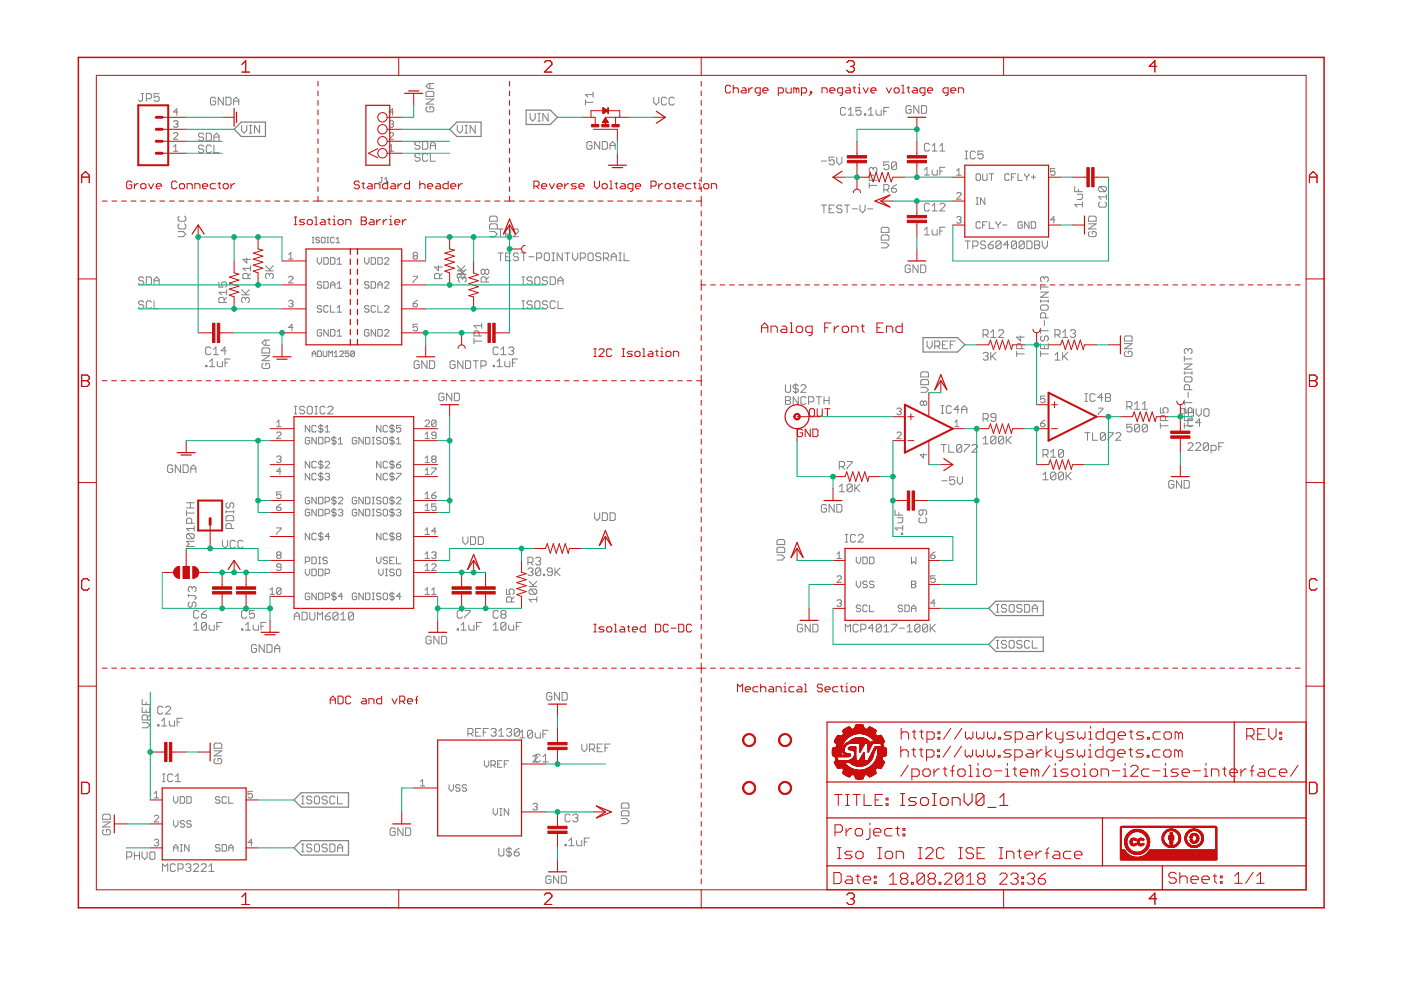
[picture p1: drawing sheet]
<svg xmlns="http://www.w3.org/2000/svg" width="297mm" height="210mm" viewBox="0 0 297 210" stroke-linecap="round" stroke-linejoin="round" font-family="sans-serif">
<g fill="none" stroke="#808080" stroke-width=".21">
<path d="M29.9 19.9h.6M30.2 19.9v1.3l-.3 .3h-.2l-.3-.3M33.7 19.9h-1v.8l.8-.3 .2 .3v.5l-.2 .3h-.6l-.2-.3M90.3 19.6l.3-.2h1.1l.3 .2v.8h-1.7zM91.1 17.7v1.1M92 17.7h-1.1l-.6 .6 .6 .5h1.1M125.8 19.5v1.1M31 20.9h.8l.3-.2v-.6l-.3-.2h-.8v1.6M36.8 25.8l.2-.2h.5l.2 .2-.2 .5M36.8 28.4l.2-.3h.5l.2 .3v.2l-.9 .9h.9M36.8 32.1h.9M36.8 31.1l.5-.4v1.4"/>
<path d="M37.3 26.3h.2M37.5 26.3l.2 .2-.2 .5h-.5l-.2-.2M37.7 23.7h-.9l.7-.6v1.3M43.2 28.5l-.3-.3h-.5l-.3 .3v.3l.3 .3h.5l.3 .2v.3l-.3 .3h-.5l-.3-.3M43.2 31.1l-.3-.3h-.5l-.3 .3v.2l.3 .3h.5l.3 .3v.2l-.3 .3h-.5l-.3-.3M43.7 28.2h.8l.3 .3v1.1l-.3 .3h-.8zM44.8 31.1l-.3-.3h-.5l-.3 .3v1l.3 .3h.5l.3-.3M45.4 29.9v-1.1l.5-.6 .5 .6v1.1M45.4 30.8v1.6h1M45.4 29.1h1M45.7 20.9l-.3-.3h-.5l-.3 .3v1.1l.3 .2h.5l.3-.2v-.6h-.5M47.3 20.6v1.6l-1-1.6v1.6"/>
<path d="M47.9 20.6h.8l.3 .3v1.1l-.3 .2h-.8zM49.5 21.4h1.1M49.5 22.2v-1l.6-.6 .5 .6v1M51.2 26.6v1.1l.6 .5 .5-.5v-1.1M52.9 28.2h.5M52.9 26.6h.5M53.1 26.6v1.6M55 26.6v1.6l-1-1.6v1.6M80.8 37.6h.3M80.9 37.6v1l-.1 .2-.5-.2M81.5 38.8h.8M81.5 38l.4-.4v1.2"/>
<path d="M82.5 25.8l.2-.2h.5l.2 .2-.2 .5M82.5 32.1h.9M82.5 31.1l.5-.4v1.4M82.5 28.4l.2-.3h.5l.2 .3v.2l-.9 .9h.9M83 26.3h.2M83.2 26.3l.2 .2-.2 .5h-.5l-.2-.2M83.4 23.7h-.9l.7-.6v1.3M89 30.3l-.2-.3h-.6l-.2 .3v.3l.2 .2h.6l.2 .3v.3l-.2 .2h-.6l-.2-.2M89 32.8l-.2-.2h-.6l-.2 .2v.3l.2 .3h.6l.2 .2v.3l-.2 .3h-.6l-.2-.3M89.6 30h.8l.3 .3v1.1l-.3 .2h-.8zM90.3 21h1.7l-1.7 1.1h1.7M90.6 22.6l-.3 .3v.6l.3 .2h1.1l.3-.2v-.6l-.3-.3h-.6v.6"/>
<path d="M90.7 32.8l-.3-.2h-.5l-.3 .2v1.1l.3 .3h.5l.3-.3M91.2 30.8h1.1M91.2 32.6v1.6h1.1M91.2 31.6v-1l.6-.6 .5 .6v1M96.9 26.6v1.1l.6 .5 .5-.5v-1.1M98.6 28.2h.5M98.6 26.6h.5M98.8 26.6v1.6M100.8 26.6v1.6l-1.1-1.6v1.6M112.4 24v1.1l.5 .6 .6-.6v-1.1M114 25.7h.6M114 24h.6"/>
<path d="M114.3 24v1.7M116.2 24v1.7l-1.1-1.7v1.7M124.1 21.2v1M124.1 21.7h1.7M125.5 30.3l-.3-.3h-.5l-.3 .3v1.1l.3 .2h.5l.3-.2v-.6h-.5M125.8 20.1h-1.7l.6 .5M127.1 30v1.6l-1-1.6v1.6M127.7 30h.8l.3 .3v1.1l-.3 .2h-.8zM129.3 31.6v-1l.6-.6 .5 .6v1M129.3 30.8h1.1M138.6 20.6v1.1l.5 .5 .6-.5v-1.1M141.3 20.9l-.3-.3h-.5l-.3 .3v1.1l.3 .2h.5l.3-.2"/>
<path d="M143 20.9l-.3-.3h-.6l-.2 .3v1.1l.2 .2h.6l.3-.2M174.1 34.1h1.1M176.9 33.3h-1.1v.8l.5-.2h.3l.3 .2v.6l-.3 .2h-.5l-.3-.2M177.4 33.3v1.1l.6 .5 .5-.5v-1.1M179.3 23.1l-.3-.3h-.5l-.3 .3v1l.3 .3h.5l.3-.3M179.9 24.4h1M179.9 23.3l.5-.5v1.6M182.6 22.8h-1.1v.8l.5-.3h.3l.3 .3v.5l-.3 .3h-.5l-.3-.3M183.3 24.1h.3v.3h-.3zM184.1 24.4h1.1M184.1 23.3l.6-.5v1.6M184.3 39.3h1.6"/>
<path d="M184.3 38.8v1.1M185.1 35.8l-.3-.3h-.2l-.3 .3v.5l.3 .3M185.1 35.8l.3-.3h.3l.2 .3v.5l-.2 .3M185.1 35.8v.2M185.4 38.2v-.8l-.3-.3h-.5l-.3 .3v.8h1.6M185.7 23.3v.8l.3 .3h.8v-1.1M187.4 23.6h.5M188.5 34.3h-1.1v.8l.5-.2h.3l.3 .2v.6l-.3 .3h-.6l-.2-.3M188.5 22.8h-1.1v1.6M189 39.9h.8l.3 .3v.3l-.3 .3h-.5l-.3-.3zM190.1 34.6v1.1l-.3 .3h-.5l-.3-.3M190.1 34.6l-.3-.3h-.5l-.3 .3v1.1"/>
<path d="M190.1 34.6l-1.1 1.1M190.1 39.1l-1.1 .8M193.2 22.7l-.3-.3h-.5l-.3 .3v1l.3 .3h.5l.3-.3v-.5h-.6M194.8 22.4v1.6l-1.1-1.6v1.6M195.4 22.4h.8l.2 .3v1l-.2 .3h-.8zM196 36l.5-.5v1.6M196 37.1h1.1M197.1 30.7l-.3-.3h-.5l-.3 .3v1l.3 .3h.5l.3-.3M197.6 36v.8l.3 .3h.8v-1.1M197.6 32h1.1M197.6 30.9l.6-.5v1.6M199.3 36.3h.5"/>
<path d="M199.3 32h1M199.3 30.9l.5-.5v1.6M200.3 35.5h-1v1.6M202.8 36.2l.5-.4v1.3M202.8 37.1h1M204.6 33.7h.6M204.6 32h.6M204.9 32v1.7M206.8 32.3l-.3-.3h-.5l-.3 .3v1.1l.3 .3h.5l.3-.3M206.9 37.1l.3-.2h.4l.3 .2v.9l-.3 .2h-.4l-.3-.2zM208.3 36.9v1.1l.3 .2h.4l.3-.2v-1.1M208.4 32h-1.1v.9l.6-.3h.3l.2 .3v.5l-.2 .3h-.6l-.3-.3"/>
<path d="M209.7 36.9h1M210.2 36.9v1.3M214 37.1l-.3-.2h-.4l-.3 .2v.9l.3 .2h.4l.3-.2M214.4 37.5h.5M215.4 36.9h-1v1.3M215.8 36.9v1.3h1M217.2 36.9v.2l.5 .4M217.7 37.5v.7M218.2 36.9v.2l-.5 .4M218.7 37.5h.9M219.1 37.1v.9M223.7 35.8h-1v.6l.7-.2 .3 .2v.5l-.3 .2h-.4l-.3-.2"/>
<path d="M227.9 39.6v1h1.6M233.2 39.6l-.3 .2v.6l.3 .2h1.1M233.2 39.6h1.1l.3 .2v.6l-.3 .2M233.2 39.6l1.1 1M30.5 59l-.3-.3h-.5l-.3 .3v.2l.3 .3h.5l.3 .3v.3l-.3 .2h-.5l-.3-.2M31 58.7h.8l.3 .3v1.1l-.3 .2h-.8zM32.7 59.5h1M37.8 49.1h1.1l.5 .5-.5 .6h-1.1M38 45.8l-.2 .3v.5l.2 .3h1.1l.3-.3v-.5l-.3-.3M38 47.5l-.2 .2v.6l.2 .2h1.1l.3-.2v-.6l-.3-.2M46.4 59.8v1.1h.8l-.2-.6v-.2l.2-.3h.6l.2 .3v.5l-.2 .3M52.3 54.7v1.1l-.8-.8h1.6"/>
<path d="M52.6 59.1v-.8l-.3-.3h-.5l-.3 .3v.8h1.6M53.1 58l-.5 .5M53.1 56.9h-1.6l.5 .5M53.1 56.3v1.1M56.3 57.4h1.6M56.3 56.3l1.1 1.1M57.1 58.3l-.2-.3h-.3l-.3 .3v.5l.3 .3M57.1 58.3l.3-.3h.3l.2 .3v.5l-.2 .3M57.1 58.3v.2M57.9 56.3l-.8 .9M61.2 54l.5-.5v1.4M61.2 54.9h.9"/>
<path d="M61.2 58.8l.2-.2h.5l.2 .2v.3l-.9 .9h.9M66.2 51.5h.4M66.2 50.3h.4M66.4 50.3v1.2M67.3 54.6v1l.4 .4 .5-.4v-1M67.8 50.5l-.3-.2h-.3l-.2 .4 .2 .2h.3l.3 .4-.3 .2h-.3l-.2-.2M68.2 59.9l-.2-.2h-.5l-.2 .5 .2 .2h.5l.2 .5-.2 .2h-.5l-.2-.2M68.3 50.3h.4l.2 .2v.8l-.2 .2h-.4l-.2-.2v-.8zM68.7 54.6h.7l.2 .3v.9l-.2 .2h-.7zM68.7 59.7h.7l.2 .2v1l-.2 .2h-.7zM69.3 51.5h.4M69.3 50.3h.4"/>
<path d="M69.5 50.3v1.2M70.1 54.6h.7l.2 .3v.9l-.2 .2h-.7zM70.9 50.5l-.2-.2h-.4l-.2 .2v.8l.2 .2h.4l.2-.2M71.2 50.7l.4-.4v1.2M71.2 51.5h.8M71.5 56h.9M71.5 55.1l.4-.5v1.4M77.3 54.6v1l.5 .4 .4-.4v-1M78.2 59.9l-.2-.2h-.5l-.2 .2 .2 .5h.5l.2 .2-.2 .5h-.5l-.2-.2M78.7 54.6h.7l.2 .3v.9l-.2 .2h-.7zM78.7 59.7h.7l.2 .2v1l-.2 .2h-.7zM80.1 54.6h.7l.2 .3v.9l-.2 .2h-.7z"/>
<path d="M81.5 54.9l.2-.3h.5l.2 .3v.2l-.9 .9h.9M81.5 59.9l.2-.2h.5l.2 .2v.3l-.9 .9h.9M87.6 58.6h.9v.2l-.9 1v.2M87.8 54.2l-.2 .3 .2 .4h.5l.2-.2-.2-.5M87.8 54.2l-.2-.2v-.3l.2-.2h.5l.2 .2v.3l-.2 .2M87.8 54.2h.5M93 56.3v1.1l-.9-.8h1.7M93.2 59.1v-.8l-.2-.3h-.6l-.3 .3v.8h1.7M93.8 58l-.6 .5M96.9 57.4h1.7M96.9 56.3l1.1 1.1M97.2 58.2h1.6"/>
<path d="M97.2 57.1l1.1 1.1M97.7 58.3l-.2-.3h-.3l-.3 .3v.5l.3 .3M97.7 58.3l.3-.3h.3l.3 .3v.5l-.3 .3M97.7 58.3v.2M98 59l-.3-.3h-.2l-.3 .3v.5l.3 .3M98 59l.3-.3h.3l.2 .3v.5l-.2 .3M98 59v.3M98.6 56.3l-.9 .9M98.8 57.1l-.8 .8M102.8 57.4l-.3-.3h-.2l-.3 .3v.5l.3 .3h.2l.3-.3M102.8 57.4l.3-.3h.3l.2 .3v.5l-.2 .3h-.3l-.3-.3M102.8 57.4v.5"/>
<path d="M103.1 59.8v-.8l-.3-.3h-.5l-.3 .3v.8h1.6M103.6 58.7l-.5 .6M103.8 49.1h1.1l.5 .5-.5 .6h-1.1M103.8 47.7l.3-.2h1.1l.2 .2v.8h-1.6zM103.8 46.1l.3-.3h1.1l.2 .3v.8h-1.6zM105.6 48.6h1.1M105.6 53.6h1.1M106.1 48.6v1.6M106.1 53.6v1.7M107.2 49.6h.8l.3-.2v-.6l-.3-.2h-.8v1.6M107.2 54.4h.6M108.3 53.6h-1.1v1.7h1.1"/>
<path d="M108.9 48.8l.2-.2h.6l.2 .2v.3l-1 1.1h1M109.9 53.9l-.2-.3h-.6l-.2 .3v.3l.2 .2h.6l.2 .3v.3l-.2 .3h-.6l-.2-.3M110.5 53.6h1.1M110.7 58.7h.5M110.9 58.7v1.6M111 53.6v1.7M112.1 54.4h1.1M112.8 59l-.2-.3h-.6l-.3 .3v.2l.3 .3h.6l.2 .3v.3l-.2 .2h-.6l-.3-.2M113.7 58.7h.5l.3 .3v1.1l-.3 .2h-.5l-.3-.2v-1.1zM113.8 54.7h.8l.3-.3v-.5l-.3-.3h-.8v1.7M115.7 53.6h.5l.3 .3v1.1l-.3 .3h-.5l-.3-.3v-1.1zM116.1 59l-.3-.3h-.5l-.3 .3v.2l.3 .3h.5l.3 .3v.3l-.3 .2h-.5l-.3-.2"/>
<path d="M116.6 58.7h.9l.3 .3v1.1l-.3 .2h-.9zM117 53.6h.6M117 55.3h.6M117.3 53.6v1.7M118.3 59.5h1.1M119.2 53.6v1.7l-1.1-1.7v1.7M119.8 53.6h1M120.3 53.6v1.7M121.4 53.6v1.1l.5 .6 .6-.6v-1.1M123 54.7h.8l.3-.3v-.5l-.3-.3h-.8v1.7M124.7 53.9l.2-.3h.6l.3 .3v1.1l-.3 .3h-.6l-.2-.3zM127.4 53.9l-.3-.3h-.5l-.3 .3v.3l.3 .2h.5l.3 .3v.3l-.3 .3h-.5l-.3-.3"/>
<path d="M128 54.7h.8l.2-.3v-.5l-.2-.3h-.8v1.7M128.5 54.7l.5 .6M129.6 54.4h1.1M129.6 55.3v-1.1l.5-.6 .6 .6v1.1M131.2 53.6h.6M131.2 55.3h.6M131.5 53.6v1.7M132.3 53.6v1.7h1.1M174.1 43.5h1.1M174.7 43.5v1.6M175.8 44.3h.5M176.9 43.5h-1.1v1.6h1.1"/>
<path d="M178.5 43.8l-.3-.3h-.5l-.3 .3v.2l.3 .3h.5l.3 .3v.2l-.3 .3h-.5l-.3-.3M179 43.5h1.1M179.6 43.5v1.6M180.7 44.3h1.1M182.3 43.5v1.1l.6 .5 .5-.5v-1.1M184 44.3h1.1M186.8 51.5h1.1l.6 .5-.6 .6h-1.1M187.1 49.8h1.1l.3 .3v.8h-1.7v-.8zM187.1 48.2h1.1l.3 .3v.8h-1.7v-.8zM187.4 40.2h.8l.3-.3v-.5l-.3-.3h-.8v1.7M187.9 40.2l.6 .6M193 56.5l-.3-.3h-.5l-.3 .3v1l.3 .3h.5l.3-.3v-.5h-.5"/>
<path d="M194.6 56.2v1.6l-1-1.6v1.6M195.2 56.2h.8l.3 .3v1l-.3 .3h-.8zM196 48.7l.5-.5v1.6M196 49.8h1.1M197.1 43.4l-.3-.3h-.5l-.3 .3v1l.3 .3h.5l.3-.3M197.6 48.7v.8l.3 .3h.8v-1.1M197.6 43.6l.6-.5v1.6M197.6 44.7h1.1M199.3 49h.5M199.3 43.4l.2-.3h.6l.2 .3v.2l-1 1.1h1M200.3 48.2h-1v1.6M202.8 46.1l.3-.2h.4l.3 .2-.3 .5"/>
<path d="M202.8 41.1l.3-.3h.4l.3 .3v.2l-1 .9h1M203.3 46.6h.2M203.5 46.6l.3 .2-.3 .5h-.4l-.3-.2M204.6 51.1h1.1M205.2 51.1v1.6M206.2 52.2h.9l.2-.3v-.5l-.2-.3h-.9v1.6M206.9 43.3h.5M206.9 41.9h.5M207.2 41.9v1.4M207.9 47.2l-.3-.2h-.4l-.3 .2v1l.3 .2h.4l.3-.2M208.3 47.7h.5M208.8 41.9v1.4l-.9-1.4v1.4"/>
<path d="M209 51.4l-.3-.3h-.5l-.3 .3v.2l.3 .3h.5l.3 .3v.3l-.3 .2h-.5l-.3-.2M209.3 47h-1v1.4M209.5 51.9h.9l.2 .3v.3l-.2 .2h-.6l-.3-.2zM209.7 47v1.4h1M210.6 51.1l-1.1 .8M211.2 47v.2l.4 .5M211.6 47.7v.7M212.1 47v.2l-.5 .5M212.3 51.4l-.3-.3h-.6l-.2 .3v1.1M212.3 51.4v1.1l-.3 .2h-.6l-.2-.2M212.3 51.4l-1.1 1.1M212.6 47.7h.9"/>
<path d="M213.9 51.9h-1.1l.8-.8v1.6M215.5 51.4l-.2-.3h-.6l-.3 .3v1.1M215.5 51.4v1.1l-.2 .2h-.6l-.3-.2M215.5 51.4l-1.1 1.1M216.8 47.2l-.3-.2h-.4l-.3 .2v1l.3 .2h.4l.3-.2v-.5h-.5M217.2 51.4l-.3-.3h-.6l-.2 .3v1.1M217.2 51.4v1.1l-.3 .2h-.6l-.2-.2M217.2 51.4l-1.1 1.1M217.7 51.1h.8l.3 .3v1.1l-.3 .2h-.8zM218.2 47v1.4l-1-1.4v1.4M218.7 47h.7l.2 .2v1l-.2 .2h-.7zM219.4 51.1h.8l.2 .3v.2l-.2 .3 .2 .3v.3l-.2 .2h-.8z"/>
<path d="M219.4 51.9h.8M221 51.1v1.1l.5 .5 .6-.5v-1.1M221.4 58.9l-.2-.2h-.3l-.3 .2v.6l.3 .3M221.4 58.9l.3-.2h.3l.2 .2v.6l-.2 .3M221.4 58.9v.3M223.7 46.6h-1l.7-.7v1.4M228.4 41.2h1.1v.8l-.3 .3h-.8M228.7 40.1v.5M229.5 43.4h-1.6l.5 .5M229.5 42.8v1.1M230.8 47.5h1.6l-1.6 1h1.6M231.1 49.1l-.3 .3v.5l.3 .3h1l.3-.3v-.5l-.3-.3h-.5v.5"/>
<path d="M231.1 45.8h1l.3 .3v.8h-1.6v-.8zM233.2 42.8l-.3 .3v.5l.3 .3h1.1l.3-.3v-.5l-.3-.3M234.6 41.2v1.1M234.6 41.7h-1.7l.6 .6M30.5 64.1l-.3-.3h-.5l-.3 .3v.2l.3 .3h.5l.3 .3v.3l-.3 .2h-.5l-.3-.2M32.1 64.1l-.3-.3h-.5l-.3 .3v1.1l.3 .2h.5l.3-.2M32.7 60.3v-1.1l.5-.5 .5 .5v1.1M32.7 63.8v1.6h1M43.6 77.5h.3v.2h-.3zM44.4 77.7h1.1M44.4 76.6l.6-.5v1.6M44.7 73.8l-.3-.2h-.5l-.3 .2v1.1l.3 .3h.5l.3-.3"/>
<path d="M45.3 75.2h1M45.3 74.1l.5-.5v1.6M46.1 76.6v.9l.2 .2h.9v-1.1M47.5 64.2v-.9l-.3-.2h-.5l-.3 .2v.9h1.6M47.7 76.9h.5M48 74.4h-1.1l.8-.8v1.6M48 61.4v1.1M48 63.1l-.5 .5M48 62h-1.6l.6 .5M48.8 76.1h-1.1v1.6M51.2 61.4l1.1 1.1M51.2 62.5h1.7"/>
<path d="M52 63.3l-.2-.2h-.3l-.3 .2v.6l.3 .3M52 63.3l.3-.2h.3l.3 .2v.6l-.3 .3M52 63.3v.3M52.9 61.4l-.9 .9M55.5 74l.3-.2h1.1l.3 .2v.8h-1.7zM55.5 75.4h1.7l-1.7 1.1h1.7M55.8 77l-.3 .3v.6l.3 .2h1.1l.3-.2v-.6l-.3-.3h-.5v.6M56.4 72.1v1.1M57.2 72.1h-1.1l-.6 .6 .6 .5h1.1M61.2 63.9l.2-.2h.5l.2 .2-.2 .5M61.7 64.4h.2M61.9 64.4l.2 .2-.2 .5h-.5l-.2-.3"/>
<path d="M62.1 69.4h-.9l.7-.7v1.4M66.2 75.6v-.8l.4-.4 .4 .4v.8M66.2 75h.8M67.4 74.4h.5l.2 .2v.8l-.2 .2h-.5zM68.2 65l-.2-.2h-.5l-.2 .5 .2 .2h.5l.2 .5-.2 .2h-.5l-.2-.2M68.2 70.1l-.2-.2h-.5l-.2 .2v.9l.2 .3h.5l.2-.3v-.4h-.5M68.5 74.4v1l.2 .2h.4l.2-.2v-1M69.6 65l-.2-.2h-.5l-.2 .2v1l.2 .2h.5l.2-.2M69.6 69.9v1.4l-.9-1.4v1.4M69.7 75.6v-1.2l.4 .4 .4-.4v1.2M70.1 61.1v-.9l.4-.5 .5 .5v.9M70.1 64.8v1.4h.9"/>
<path d="M70.1 69.9h.7l.2 .2v.9l-.2 .3h-.7zM70.1 60.4h.9M70.9 75.6h.7M70.9 74.8l.3-.4v1.2M71.5 60.2l.4-.5v1.4M71.5 65.3l.4-.5v1.4M71.5 70.3l.4-.4v1.4M71.5 61.1h.9M71.5 66.2h.9M71.5 71.3h.9M72 74.6l.2-.2h.4l.2 .2v.2l-.8 .8h.8M74 74.4h-.8v.6l.4-.2 .4 .2v.4l-.2 .2h-.4l-.2-.2"/>
<path d="M75.1 74.6v.8l-.1 .2h-.4l-.2-.2M75.1 74.6l-.1-.2h-.4l-.2 .2v.8M75.1 74.6l-.7 .8M78.2 65l-.2-.2h-.5l-.2 .2 .2 .5h.5l.2 .2-.2 .5h-.5l-.2-.2M78.2 70.1l-.2-.2h-.5l-.2 .2v.9l.2 .3h.5l.2-.3v-.4h-.4M79.6 65l-.2-.2h-.5l-.2 .2v1l.2 .2h.5l.2-.2M79.6 69.9v1.4l-.9-1.4v1.4M80.1 60.4h.9M80.1 64.8v1.4h.9M80.1 69.9h.7l.2 .2v.9l-.2 .3h-.7zM80.1 61.1v-.9l.5-.5 .4 .5v.9M81.5 65l.2-.2h.5l.2 .2v.3l-.9 .9h.9"/>
<path d="M81.5 70.1l.2-.2h.5l.2 .2v.2l-.9 1h.9M87.6 64.4h.7l.2 .4-.2 .3h-.5l-.2-.3zM88.5 68.7h-.9v.7l.7-.2 .2 .2v.5l-.2 .2h-.5l-.2-.2M88.5 63.7l-.9 .7M88.9 76.8l-.3-.3h-.5l-.3 .3v1.1l.3 .2h.5l.3-.2v-.6h-.6M90.5 76.5v1.6l-1.1-1.6v1.6M91.1 76.5h.8l.3 .3v1.1l-.3 .2h-.8zM96.5 76.8l-.3-.3h-.5l-.3 .3v1.1l.3 .2h.5l.3-.2v-.6h-.5M98.1 76.5v1.6l-1.1-1.6v1.6M98.7 76.5h.8l.3 .3v1.1l-.3 .2h-.8zM100.3 76.5h1.1M100.5 71.8v1.1"/>
<path d="M100.5 72.3h1.6M100.9 76.5v1.6M101.6 71.2v-.8l-.3-.3h-.5l-.3 .3v.8h1.6M102 77.6h.8l.3-.3v-.5l-.3-.3h-.8v1.6M102.1 69h-1.6l.5 .6M102.1 68.5v1.1M104.6 77.5h.2v.2h-.2zM105.4 77.7h1.1M105.4 76.6l.5-.5v1.6M105.6 73.8l-.2-.2h-.6l-.2 .2v1.1l.2 .3h.6l.2-.3M106.2 75.2h1.1M106.2 74.1l.5-.5v1.6"/>
<path d="M107 76.6v.9l.3 .2h.8v-1.1M107.8 73.8l.3-.2h.5l.3 .2v.3l-.3 .3M108.4 74.4h.2M108.6 74.4l.3 .3v.2l-.3 .3h-.5l-.3-.3M108.6 76.9h.6M109.7 76.1h-1.1v1.6M110.7 63.8h.5M110.7 65.4h.5M110.7 60.3h.5M110.9 63.8v1.6M112.8 64.1l-.2-.3h-.6l-.3 .3v.2l.3 .3h.6l.2 .3v.3l-.2 .2h-.6l-.3-.2M113.7 63.8h.5l.3 .3v1.1l-.3 .2h-.5l-.3-.2v-1.1z"/>
<path d="M116.1 64.1l-.3-.3h-.5l-.3 .3v.2l.3 .3h.5l.3 .3v.3l-.3 .2h-.5l-.3-.2M117.8 64.1l-.3-.3h-.6l-.3 .3v1.1l.3 .2h.6l.3-.2M118.3 60.3v-1.1l.5-.5 .6 .5v1.1M118.3 63.8v1.6h1.1M195.2 79.1l.3-.3h1.1l.2 .3v.8h-1.6zM196.6 72.3v1.1l.5 .5 .5-.5v-1.1M198.2 73.4h.8l.3-.3v-.5l-.3-.3h-.8v1.6M198.7 73.4l.6 .5M199.8 73.1h.6M200.9 72.3h-1.1v1.6h1.1M201.5 73.1h.5M202.5 72.3h-1v1.6"/>
<path d="M208.4 71h.9l.2-.3v-.5l-.2-.3h-.9v1.6M208.4 75l.3-.3h.6l.2 .3v.2l-.2 .3M209 75.5h.3M209 71l.5 .5M209.3 75.5l.2 .3v.3l-.2 .2h-.6l-.3-.2M210.1 70.5l.5-.6v1.6M210.1 74.7v1.6M210.1 71.5h1.1M210.3 75.5l.9 .8M211.2 74.7l-1.1 1.1M211.7 70.2l.3-.3h.5l.3 .3v.3l-1.1 1h1.1M215.5 74.5v1.1"/>
<path d="M215.5 75h1.7M216.3 71.2v1.1l-.8-.8h1.7M216.6 73.9v-.8l-.3-.2h-.5l-.3 .2v.8h1.7M220.6 72.9v1h1.6v-1M220.6 75h1.6M220.6 60.3v1.1M220.6 63.6v.5M220.6 69.6v1.1M220.6 74.5v1.1M220.6 70.1h1.6M220.6 63.8h1.6M220.6 61.9h1.6l-1.6 1.1h1.6"/>
<path d="M220.6 60.9h1.6M220.9 71.2l-.3 .3v.5l.3 .3h.3l.2-.3v-.5l.3-.3h.3l.2 .3v.5l-.2 .3M220.9 64.7h1.1l.2 .2v.6l-.2 .3h-1.1l-.3-.3v-.6zM221.4 67.9v1.1M221.4 73.4v.5M221.7 67.4v-.8l-.3-.3h-.5l-.3 .3v.8h1.6M222.2 63.6v.5M223.7 76.3h1M223.7 75.2l.5-.5v1.6M223.7 71h.8l.2-.3v-.5l-.2-.3h-.8v1.6M224.2 71l.5 .5M225.3 74.7v1.6"/>
<path d="M225.3 71.5h1.1M225.3 70.5l.5-.6v1.6M225.6 75.5l.8 .8M226.4 74.7l-1.1 1.1M226.9 70.2l.3-.3h.6l.2 .3v.3l-.2 .2M227.5 70.7h.3M227.8 70.7l.2 .3v.3l-.2 .2h-.6l-.3-.2M238.4 71.5l.3-.3h1.1l.2 .3v.8h-1.6zM238.4 72.9h1.6l-1.6 1h1.6M238.7 74.5l-.3 .3v.5l.3 .3h1.1l.2-.3v-.5l-.2-.3h-.6v.5M251.1 75.5v1.1M251.1 78.8v.6"/>
<path d="M251.1 76.1h1.6M251.1 79.1h1.6M251.1 77.2h1.6l-1.6 1.1h1.6M251.4 79.9h1.1l.2 .3v.5l-.2 .3h-1.1l-.3-.3v-.5zM251.9 74.2l-.3-.3h-.2l-.3 .3v.5l.3 .3M251.9 74.2l.3-.3h.3l.2 .3v.5l-.2 .3M251.9 74.2v.2M252.7 78.8v.6M36.6 98.8l-.3-.2h-.5l-.3 .2v1.1l.3 .3h.5l.3-.3v-.5h-.5M38.3 98.6v1.6l-1.1-1.6v1.6M38.8 98.6h.8l.3 .2v1.1l-.3 .3h-.8zM40.4 99.4h1.1"/>
<path d="M58.7 90.5h.9M58.7 91.8l.2-.2h.5l.2 .2v.3l-.9 .9h.9M58.7 89.5l.4-.4v1.4M58.7 96.9l.2-.2h.5l.2 .2-.2 .5M59.1 97.4h.3M59.4 97.4l.2 .2-.2 .5h-.5l-.2-.2M59.6 99.9h-.9l.7-.7v1.4M62.4 87.8h.5M62.4 86.1h.5M62.7 86.1v1.7M64.6 86.4l-.3-.3h-.5l-.3 .3v.3l.3 .3h.5l.3 .2v.3l-.3 .3h-.5l-.3-.3M65.1 86.4l.3-.3h.6l.2 .3v1.1l-.2 .3h-.6l-.3-.3z"/>
<path d="M65.7 90.2v1.4l-1-1.4v1.4M65.7 93l-.3-.3h-.4l-.3 .3v.9l.3 .2h.4l.3-.2v-.5h-.5M65.7 97.8v1.4l-1-1.4v1.4M66.8 87.8h.5M66.8 86.1h.5M67 86.1v1.7M67.1 90.4l-.3-.2h-.4l-.3 .2v1l.3 .2h.4l.3-.2M67.1 92.7v1.4l-1-1.4v1.4M67.1 98l-.3-.2h-.4l-.3 .2v1l.3 .2h.4l.3-.2M67.5 92.7h.7l.3 .3v.9l-.3 .2h-.7zM68 90v1.8M68 97.6v1.8"/>
<path d="M68.5 90.4l-.3-.2h-.4l-.3 .2 .3 .5h.4l.3 .2-.3 .5h-.4l-.3-.2M68.5 98l-.3-.2h-.4l-.3 .2 .3 .5h.4l.3 .2-.3 .5h-.4l-.3-.2M68.9 91.6h1M68.9 93.7h.7l.3-.3v-.4l-.3-.3h-.7v1.4M68.9 90.7l.5-.5v1.4M68.9 98l.3-.2h.4l.3 .2v.3l-1 .9h1M68.9 86.4l-.2-.3h-.6l-.2 .3v1.1l.2 .3h.6l.2-.3M69.5 86.4l.3-.3h.5l.3 .3v.3l-1.1 1.1h1.1M70.8 92.5v1.9M71.3 93l-.3-.3h-.4l-.3 .5 .3 .2h.4l.3 .5-.3 .2h-.4l-.3-.2M71.7 93.2l.5-.5v1.4M71.7 94.1h1"/>
<path d="M75.6 93l-.2-.3h-.5l-.2 .3v.9l.2 .2h.5l.2-.2v-.5h-.4M77 92.7v1.4l-.9-1.4v1.4M77.5 92.7h.7l.2 .3v.9l-.2 .2h-.7zM78.9 92.7h.5M78.9 94.1h.5M79.1 92.7v1.4M80.8 93l-.3-.3h-.4l-.3 .3 .3 .4h.4l.3 .3-.3 .4h-.4l-.3-.2M80.8 90.2v1.4l-1-1.4v1.4M80.8 97.8v1.4l-1-1.4v1.4M81.5 92.7h.4l.3 .3v.9l-.3 .2h-.4l-.3-.2v-.9zM82.2 90.4l-.3-.2h-.4l-.3 .2v1l.3 .2h.4l.3-.2M82.2 98l-.3-.2h-.4l-.3 .2v1l.3 .2h.4l.3-.2"/>
<path d="M83.1 90v1.8M83.1 92.5v1.9M83.1 97.6v1.8M83.6 90.4l-.2-.2h-.5l-.3 .5 .3 .2h.5l.2 .5-.2 .2h-.5l-.3-.2M83.6 93l-.2-.3h-.5l-.3 .5 .3 .2h.5l.2 .5-.2 .2h-.5l-.3-.2M83.6 98l-.2-.2h-.5l-.3 .5 .3 .2h.5l.2 .5-.2 .2h-.5l-.3-.2M84.1 94.1h.9M84.1 98.5h.7l.2 .5-.2 .2h-.5l-.2-.2zM84.1 93.2l.4-.5v1.4M85 90.2h-.9v.7l.4-.2 .5 .2v.5l-.2 .2h-.5l-.2-.2M85 97.8l-.9 .7M90.1 89.3l.3-.2h.4l.3 .2v.2l-1 1h1"/>
<path d="M90.1 93h1M90.1 98.1h1M90.1 97.2l.5-.5v1.4M90.1 92.1l.5-.5v1.4M90.1 99.7l.5-.5v1.4M91.5 99.2h1v.3l-1 .9v.2M91.8 97.4l-.3-.2 .3-.5h.4l.3 .2-.3 .5M91.8 97.4h.4M91.8 97.4l-.3 .2 .3 .5h.4l.3-.2-.3-.5M92.5 89.3v.9l-.3 .3h-.4l-.3-.3M92.5 92.3h-.7l-.3-.2 .3-.5h.4l.3 .2v1l-.3 .2h-.4l-.3-.2M92.5 89.3l-1 .9"/>
<path d="M92.5 89.3l-.3-.2h-.4l-.3 .2v.9M94.1 83.6l-.2-.2h-.6l-.3 .2v1.1l.3 .3h.6l.2-.3v-.5h-.5M95.8 83.4v1.6l-1.1-1.6v1.6M96.3 83.4h.8l.3 .2v1.1l-.3 .3h-.8zM166.5 81.6v1.3l.3 .3h.5l.3-.3v-1.3M166.5 84.1h.8l.3 .3v.2l-.3 .3 .3 .3v.3l-.3 .2h-.8zM166.5 84.9h.8M168.7 81.3v2.2M169.2 81.8l-.2-.2h-.6l-.2 .2v.3l.2 .3h.6l.2 .3v.2l-.2 .3h-.6l-.2-.3M169.2 84.1v1.6l-1-1.6v1.6M169.8 81.8l.3-.2h.5l.3 .2v.3l-1.1 1.1h1.1M170.9 84.4l-.3-.3h-.5l-.3 .3v1.1l.3 .2h.5l.3-.2"/>
<path d="M171.4 85.2h.9l.2-.3v-.5l-.2-.3h-.9v1.6M173.1 84.1h1.1M173.6 84.1v1.6M174.7 84.9h1.1M174.7 84.1v1.6M175.8 84.1v1.6M177.9 98.9h.9l.2-.2v-.6l-.2-.2h-.9v1.6M178.5 98.9l.5 .6M179.6 97.9h1.1v.2l-1.1 1.1v.3M190.2 91.8l.2-.2h.5l.2 .2v.3l-.9 .9h.9M190.2 86.8l.2-.3h.5l.2 .3-.2 .4M190.6 87.2h.3"/>
<path d="M190.9 87.2l.2 .3-.2 .4h-.5l-.2-.2M195.2 82.1h1.1l.5 .6-.5 .5h-1.1M195.5 80.5h1.1l.2 .3v.8h-1.6v-.8zM195.8 96.2v.9l-.7-.7h1.4M195.8 85.3l-.2-.3-.5 .3v.4l.2 .3 .5-.3M195.8 85.3l.2-.3 .5 .3v.4l-.2 .3-.5-.3M195.8 85.3v.4M199.5 94.3h1.1M199.5 87.6h.6M199.5 86h.6M199.8 86v1.6M200.1 94.3v1.6"/>
<path d="M201.2 94.3v1.6h1.1M201.7 86.3l-.3-.3h-.5l-.3 .3v1.1l.3 .2h.5l.3-.2M202.4 90.5h.9M202.4 89.5l.5-.4v1.4M203.3 86.8h-1l.8-.8v1.6M203.9 94.5l-.3-.2h-.5l-.3 .2v1.1M203.9 94.5v1.1l-.3 .3h-.5l-.3-.3M203.9 87.6v-1l.5-.6 .6 .6v1M203.9 94.5l-1.1 1.1M203.9 86.8h1.1M204.4 94.3h1.1v.2l-1.1 1.1v.3M206.1 94.5l.3-.2h.5l.3 .2v.3l-1.1 1.1h1.1"/>
<path d="M208.4 93l.6-.5v1.6M208.4 88.8h.9l.2-.3v-.5l-.2-.3h-.9v1.6M208.4 94.1h1.1M209 88.8l.5 .5M211.2 88.5h-.9l-.2-.3v-.2l.2-.3h.6l.3 .3v1l-.3 .3h-.6l-.2-.3M211.2 92.8v1.1l-.3 .2h-.6l-.2-.2M211.2 92.8l-.3-.3h-.6l-.2 .3v1.1M211.2 92.8l-1.1 1.1M212.8 92.8v1.1l-.3 .2h-.5l-.3-.2M212.8 92.8l-.3-.3h-.5l-.3 .3v1.1M212.8 92.8l-1.1 1.1M213.3 92.5v1.6"/>
<path d="M213.6 93.3l.8 .8M214.4 92.5l-1.1 1.1M220.6 89.8h.7l.3 .4-.3 .3h-.4l-.3-.3zM221.1 96.4h.8l.3-.3v-.5l-.3-.3h-.8v1.6M221.6 84h-1v.7l.7-.2 .3 .2v.5l-.3 .2h-.4l-.3-.2M221.6 89.1l-1 .7M221.7 96.4l.5 .5M222.8 95.8l.5-.5v1.6M222.8 96.9h1.1M225.5 95.6l-.3-.3h-.5l-.3 .3v1.1M225.5 95.6v1.1l-.3 .2h-.5l-.3-.2M225.5 95.6l-1.1 1.1"/>
<path d="M230 91.7h1.1M230 85.1h.6M230 83.5h.6M230.3 83.5v1.6M230.6 91.7v1.6M231.6 91.7v1.6h1.1M232.2 83.7l-.3-.2h-.5l-.3 .2v1.1l.3 .3h.5l.3-.3M232.9 86.5h.9v.3l-.9 .9v.2M233.8 84.3h-1.1l.9-.8v1.6M234.4 92l-.3-.3h-.5l-.3 .3v1.1M234.4 92v1.1l-.3 .2h-.5l-.3-.2M234.4 83.5h.8l.3 .2v.3l-.3 .3 .3 .3v.2l-.3 .3h-.8z"/>
<path d="M234.4 92l-1.1 1.1M234.4 84.3h.8M234.9 91.7h1.1v.3l-1.1 1.1v.2M236.6 92l.2-.3h.6l.2 .3v.3l-1 1h1M238.9 86.2h.8l.3-.2v-.6l-.3-.2h-.8v1.6M239.4 86.2l.6 .6M240 90h-1.1v.8l.5-.3h.3l.3 .3v.5l-.3 .3h-.5l-.3-.3M240.5 85.7l.6-.5v1.6M240.5 86.8h1.1M241.6 90.2l-.2-.2h-.6l-.3 .2v1.1M241.6 90.2v1.1l-.2 .3h-.6l-.3-.3M241.6 90.2l-1.1 1.1"/>
<path d="M242.2 86.8h1.1M242.2 85.7l.5-.5v1.6M243.3 90.2l-.3-.2h-.6l-.2 .2v1.1M243.3 90.2v1.1l-.3 .3h-.6l-.2-.3M243.3 90.2l-1.1 1.1M246 86.4v1.1h.8l-.3-.5v-.3l.3-.3h.6l.2 .3v.6l-.2 .2M246 90.3h1.6M246 89.7v1.1M247.1 89.2v-.8l-.3-.3h-.5l-.3 .3v.8h1.6M250.3 87.7h.8l.3-.2v-.6l-.3-.2h-.8v1.6M251.1 84.8v1.1M251.1 88.1v1.1h1.6v-1.1"/>
<path d="M251.1 89.7v1.1M251.1 90.3h1.6M251.1 85.4h1.6M251.4 86.4l-.3 .3v.6l.3 .2h.2l.3-.2v-.6l.3-.3h.3l.2 .3v.6l-.2 .2M251.9 94.1l.2-.2h.6l.2 .2v.3l-1 1.1h1M251.9 89.1l.2-.3h.6l.2 .3M251.9 83.2v1.1M251.9 88.6v1.6l.2 .2h.6l.2-.2M252 86.7v1.6M252 87.5h1M252.2 82.6v-.8l-.3-.2h-.5l-.3 .2v.8h1.6M253 86.7v1.6"/>
<path d="M253.5 94.1l.3-.2h.5l.3 .2v.3l-1.1 1.1h1.1M253.6 86.7v1l.5 .6 .6-.6v-1M254.6 89.6h-1.1l.8-.8v1.6M255.2 86.9l.3-.2h.6l.2 .2v1.1l-.2 .3h-.6l-.3-.3zM256.2 94.1l-.3-.2h-.5l-.3 .2v1.1M256.2 94.1v1.1l-.3 .3h-.5l-.3-.3M256.2 94.1l-1.1 1.1M256.8 95.5h.8l.3-.3v-.5l-.3-.3h-.8v1.7M258.4 94.7h.6M259.5 93.9h-1.1v1.6M39.5 108.2v1.1M39.5 108.8h1.7"/>
<path d="M39.5 107.7h1.7M39.5 106.6h1.7M39.8 113.2h1.1l.3 .2v.6l-.3 .2M39.8 113.2l-.3 .2v.6l.3 .2h1.1M39.8 113.2l1.1 1M40.4 106.6v1.1M40.4 100.2v-1.1l.6-.5 .5 .5v1.1M40.6 111v-.8l-.2-.3h-.6l-.3 .3v.8h1.7M41.2 114.8h-1.7l.6 .5-.6 .6h1.7M41.2 111.5v1.1M41.2 112.1h-1.7l.6 .5M47.2 114.6v1.1l.5 .5 .6-.5v-1.1"/>
<path d="M47.9 108.2v.6M47.9 108.5h1.7M48.2 106.6l-.3 .3v.5l.3 .3h.3l.2-.3v-.5l.3-.3h.3l.3 .3v.5l-.3 .3M48.2 109.3h1.1l.3 .3v.8h-1.7v-.8zM49 112.1v-.9l-.3-.2h-.5l-.3 .2v.9h1.7M49.6 108.2v.6M49.9 114.9l-.3-.3h-.5l-.3 .3v1l.3 .3h.5l.3-.3M51.5 114.9l-.3-.3h-.5l-.3 .3v1l.3 .3h.5l.3-.3M58.7 111.9h.9v.3l-.9 .9v.2M58.7 107.5h.7l.2 .5-.2 .2h-.5l-.2-.2zM58.9 117.7l-.2 .2 .2 .5h.5l.2-.2-.2-.5M58.9 117.7h.5"/>
<path d="M58.9 117.7l-.2-.2 .2-.5h.5l.2 .2-.2 .5M59.6 104.3h-.9v.7l.4-.2 .5 .2v.5l-.2 .2h-.5l-.2-.2M59.6 106.8l-.9 .7M64.7 119.1h.7l.3-.3v-.4l-.3-.3h-.7v1.4M65.7 100.4v1.3l-1-1.3v1.3M65.7 105.7l-.3-.3h-.4l-.3 .3v.9l.3 .2h.4l.3-.2v-.5h-.5M65.7 108.2l-.3-.2h-.4l-.3 .2v.9l.3 .3h.4l.3-.3v-.4h-.5M65.7 113.1v1.3l-1-1.3v1.3M66.1 118.1h.7l.3 .3v.9l-.3 .2h-.7zM67.1 100.6l-.3-.2h-.4l-.3 .2v.9l.3 .2h.4l.3-.2M67.1 105.4v1.4l-1-1.4v1.4M67.1 108v1.4l-1-1.4v1.4"/>
<path d="M67.1 113.3l-.3-.2h-.4l-.3 .2v.9l.3 .2h.4l.3-.2M67.5 119.5h.5M67.5 118.1h.5M67.5 105.4h.7l.3 .3v.9l-.3 .2h-.7zM67.5 108h.7l.3 .2v.9l-.3 .3h-.7zM67.8 118.1v1.4M68 100.1v1.9M68 112.8v1.9M68.5 113.3l-.3-.2h-.4l-.3 .2 .3 .4h.4l.3 .3-.3 .4h-.4l-.3-.2M68.5 100.6l-.3-.2h-.4l-.3 .2 .3 .4h.4l.3 .3-.3 .4h-.4l-.3-.2M68.9 106.4h.7l.3-.3v-.4l-.3-.3h-.7v1.4M68.9 108.9h.7l.3-.2v-.5l-.3-.2h-.7v1.4"/>
<path d="M68.9 100.6l.3-.2h.4l.3 .2-.3 .4M69.4 118.4l-.2-.3h-.5l-.2 .5 .2 .2h.5l.2 .5-.2 .2h-.5l-.2-.2M69.4 101h.2M69.6 101l.3 .3-.3 .4h-.4l-.3-.2M69.9 113.7h-1l.7-.6v1.3M70.8 105.2v1.9M70.8 107.7v1.9M71.3 105.7l-.3-.3h-.4l-.3 .5 .3 .2h.4l.3 .5-.3 .2h-.4l-.3-.2M71.3 108.2l-.3-.2h-.4l-.3 .4 .3 .3h.4l.3 .4-.3 .3h-.4l-.3-.3M71.7 105.7l.3-.3h.4l.3 .3v.2l-1 .9h1M71.7 108.2l.3-.2h.4l.3 .2-.3 .5M72.2 108.7h.2"/>
<path d="M72.4 108.7l.3 .2-.3 .5h-.4l-.3-.3M75.6 105.7l-.2-.3h-.5l-.2 .3v.9l.2 .2h.5l.2-.2v-.5h-.4M75.6 108.2l-.2-.2h-.5l-.2 .2v.9l.2 .3h.5l.2-.3v-.4h-.4M77 105.4v1.4l-.9-1.4v1.4M77 108v1.4l-.9-1.4v1.4M77.5 105.4h.7l.2 .3v.9l-.2 .2h-.7zM77.5 108h.7l.2 .2v.9l-.2 .3h-.7zM78.9 105.4h.5M78.9 106.8h.5M78.9 108h.5M78.9 109.4h.5M79.1 105.4v1.4"/>
<path d="M79.1 108v1.4M79.8 118.1v1l.5 .4 .5-.4v-1M80.8 108.2l-.3-.2h-.4l-.3 .2 .3 .5h.4l.3 .2-.3 .5h-.4l-.3-.3M80.8 105.7l-.3-.3h-.4l-.3 .3 .3 .4h.4l.3 .3-.3 .4h-.4l-.3-.2M80.8 100.4v1.3l-1-1.3v1.3M80.8 113.1v1.3l-1-1.3v1.3M81.2 105.7l.3-.3h.4l.3 .3v.9l-.3 .2h-.4l-.3-.2zM81.5 108h.4l.3 .2v.9l-.3 .3h-.4l-.3-.3v-.9zM82.2 118.4l-.3-.3h-.4l-.3 .5 .3 .2h.4l.3 .5-.3 .2h-.4l-.3-.2M82.2 100.6l-.3-.2h-.4l-.3 .2v.9l.3 .2h.4l.3-.2M82.2 113.3l-.3-.2h-.4l-.3 .2v.9l.3 .2h.4l.3-.2M82.6 118.8h.5"/>
<path d="M83.1 100.1v1.9M83.1 105.2v1.9M83.1 107.7v1.9M83.1 112.8v1.9M83.6 108.2l-.2-.2h-.5l-.3 .4 .3 .3h.5l.2 .4-.2 .3h-.5l-.3-.3M83.6 100.6l-.2-.2h-.5l-.3 .4 .3 .2h.5l.2 .5-.2 .2h-.5l-.3-.2M83.6 118.1h-1v1.4h1M83.6 113.3l-.2-.2h-.5l-.3 .4 .3 .2h.5l.2 .5-.2 .2h-.5l-.3-.2M83.6 105.7l-.2-.3h-.5l-.3 .5 .3 .2h.5l.2 .5-.2 .2h-.5l-.3-.2M84.1 100.4h.9v.2l-.9 .9v.2M84.1 118.1v1.4h.9M84.1 105.7l.2-.3h.5l.2 .3v.2l-.9 .9h.9"/>
<path d="M84.1 108.2l.2-.2h.5l.2 .2-.2 .5M84.3 113.7l-.2-.2 .2-.4h.5l.2 .2-.2 .4M84.3 113.7l-.2 .3 .2 .4h.5l.2-.2-.2-.5M84.3 113.7h.5M84.5 108.7h.3M84.8 108.7l.2 .2-.2 .5h-.5l-.2-.3M90.1 113.3h1M90.1 112.4l.5-.5v1.4M90.1 117.5l.5-.5v1.4M90.1 118.4h1M90.1 105.7h1M90.1 108.2h1"/>
<path d="M90.1 104.8l.5-.5v1.4M90.1 107.3l.5-.5v1.4M90.1 100.6h1M91.5 105h.7l.3 .5-.3 .2h-.4l-.3-.2zM91.5 119.8l.3-.3h.4l.3 .3v.2l-1 .9h1M91.5 117.2l.3-.2h.4l.3 .2-.3 .5M92 117.7h.2M92.2 117.7l.3 .2-.3 .5h-.4l-.3-.2M92.5 106.8h-1v.7l.5-.2 .5 .2v.5l-.3 .2h-.4l-.3-.2M92.5 112.6h-1l.7-.7v1.4M92.5 104.3l-1 .7M98.1 113.8v1.1l.6 .5 .5-.5v-1.1"/>
<path d="M99.8 113.8h.8l.2 .3v1.1l-.2 .2h-.8zM101.4 113.8h.8l.3 .3v1.1l-.3 .2h-.8zM111.9 119.3h.8l.3-.3v-.6l-.3-.2h-.8v1.6M112.5 119.3l.5 .5M113.6 118.4l.2-.2h.6l.2 .2v.3l-.2 .3M114.1 119h.3M114.4 119l.2 .3v.2l-.2 .3h-.6l-.2-.3M126.1 108.7v1.1l.5 .6 .5-.6v-1.1M127.7 108.7h.8l.3 .3v1.1l-.3 .3h-.8zM129.3 108.7h.9l.2 .3v1.1l-.2 .3h-.9zM164.7 114.7l.3-.3h1.1l.3 .3v.8h-1.7zM164.7 117.7h1.1l.6 .5-.6 .5h-1.1"/>
<path d="M164.7 116.3l.3-.3h1.1l.3 .3v.8h-1.7zM175.2 107.2l-.2-.2h-.6l-.3 .2v1.1l.3 .3h.6l.2-.3v-.5h-.5M176.9 107v1.6l-1.1-1.6v1.6M177.4 107h.8l.3 .2v1.1l-.3 .3h-.8zM177.5 117.5l.4-.5v1.4M177.5 118.4h.9M177.9 103.2l.6-.6v1.7M177.9 104.3h1.1M179.2 113.3h.6M179.2 114.9h.6M179.5 113.3v1.6M180.7 102.9v1.1l-.3 .3h-.5l-.3-.3"/>
<path d="M180.7 102.9l-.3-.3h-.5l-.3 .3v1.1M180.7 102.9l-1.1 1.1M181.2 102.6v1.7M181.4 113.6l-.3-.3h-.5l-.3 .3v1.1l.3 .2h.5l.3-.2M181.5 103.5l.8 .8M181.5 118.1v1l.5 .4 .5-.4v-1M181.9 113.6l.3-.3h.6l.2 .3v.3l-1.1 1h1.1M182.3 102.6l-1.1 1.1M182.9 118.1h.7l.3 .3v.9l-.3 .2h-.7zM184.4 118.1h.7l.2 .3v.9l-.2 .2h-.7zM189.8 108.1v1.1h1.6M190.3 109.8h1.1v.8l-.3 .2h-.8"/>
<path d="M190.6 108.7v.5M191.1 113h.3v.3h-.3zM191.4 111.4v1.1M191.4 112h-1.6l.5 .5M193.3 118.1v1.4l.4-.4 .5 .4v-1.4M195.1 109.8l-.3 .2v.6l.3 .2h1.1l.3-.2v-.6l-.3-.2M195.7 108.1v.8l-.3 .3h-.3l-.3-.3v-.5l.3-.3h1.1l.3 .3v.5l-.3 .3M197.3 117.7h.7l.3 .5-.3 .2h-.4l-.3-.2zM198.3 117l-1 .7M199.7 101.9h1.1M202.4 101.1h-1.1v.8l.6-.2h.3l.2 .2v.6l-.2 .2h-.6l-.3-.2M203 101.1v1.1l.5 .5 .6-.5v-1.1"/>
<path d="M221.1 100.6l.6-.5v1.6M221.1 101.7h1.1M223.9 100.4v1.1l-.3 .2h-.6l-.2-.2M223.9 100.4l-.3-.3h-.6l-.2 .3v1.1M223.9 100.4l-1.1 1.1M225.5 100.4v1.1l-.3 .2h-.5l-.3-.2M225.5 100.4l-.3-.3h-.5l-.3 .3v1.1M225.5 100.4l-1.1 1.1M226 100.1v1.6M226.3 100.9l.8 .8M227.1 100.1l-1.1 1.1M248.9 102.2l-.3-.3h-.5l-.3 .3v1l.3 .3h.5l.3-.3v-.5h-.6"/>
<path d="M250.5 101.9v1.6l-1.1-1.6v1.6M251.1 101.9h.8l.3 .3v1l-.3 .3h-.8zM39.9 126v.6M39.9 126.3h1.4l.3 .3v.2l-.3 .3M40.2 127.7l-.3 .2v.6l.3 .2h.3l.2-.2v-.6l.3-.2h.3l.3 .2v.6l-.3 .2M40.7 124.7l-.2-.3h-.3l-.3 .3v.5l.3 .3M40.7 124.7l.3-.3h.3l.3 .3v.5l-.3 .3M40.7 124.7v.2M41.1 133.6h1.1M41.1 132.5l.5-.5v1.6M42.2 129.7l-.3-.3h-.6l-.2 .3v1.1l.2 .3h.6l.3-.3M42.7 130.3h.8l.3 .2v.3l-.3 .3h-.5l-.3-.3z"/>
<path d="M43.8 132.2v1.1l-.3 .3h-.5l-.3-.3M43.8 132.2l-.3-.2h-.5l-.3 .2v1.1M43.8 132.2l-1.1 1.1M43.8 129.4l-.6 .3-.5 .6M44.3 132.5v.8l.3 .3h.8v-1.1M46 132.8h.5M47.1 132h-1.1v1.6M51.2 133.3h.3v.3h-.3zM52 133.6h1.1M52 132.5l.6-.5v1.6M52.3 129.7l-.3-.3h-.5l-.3 .3v1.1l.3 .3h.5l.3-.3M53.7 132.5v.8l.3 .3h.8v-1.1"/>
<path d="M54 129.4h-1.1v.9l.5-.3h.3l.3 .3v.5l-.3 .3h-.6l-.2-.3M54.4 136.9l-.3-.2h-.5l-.3 .2v1.1l.3 .3h.5l.3-.3v-.5h-.5M55.3 132.8h.6M56 136.7v1.6l-1.1-1.6v1.6M56.4 132h-1.1v1.6M56.6 136.7h.8l.3 .2v1.1l-.3 .3h-.8zM57.3 125.1l.4-.5v1.4M57.3 126h.9M58.2 137.5h1.1M58.2 138.3v-1.1l.6-.5 .5 .5v1.1M59.6 124.9l-.2-.3h-.5l-.2 .3v.9M59.6 120.2h-.7l-.2-.2 .2-.5h.5l.2 .3v.9l-.2 .2h-.5l-.2-.2"/>
<path d="M59.6 124.9v.9l-.2 .2h-.5l-.2-.2M59.6 124.9l-.9 .9M62.4 131.4v-1l.5-.6 .6 .6v1M62.4 130.6h1.1M64.1 129.8h.8l.2 .3v1.1l-.2 .2h-.8zM64.7 120.7v.9l.5 .5 .5-.5v-.9M65.7 126l-.3-.2h-.4l-.3 .2v.9l.3 .2h.4l.3-.2v-.5h-.5M65.7 129.8v1.4l.3 .2h.5l.3-.2v-1.4M66.1 120.7h.7l.3 .2v.9l-.3 .3h-.7zM67.1 125.8v1.3l-1-1.3v1.3M67.3 131.4v-1.6l.6 .6 .5-.6v1.6M67.5 120.7h.7l.3 .2v.9l-.3 .3h-.7z"/>
<path d="M67.5 125.8h.7l.3 .2v.9l-.3 .2h-.7zM68.9 126.7h.7l.3-.3v-.4l-.3-.2h-.7v1.3M68.9 121.6h.7l.3-.2v-.5l-.3-.2h-.7v1.4M69 130.6h.8l.2 .3v.3l-.2 .2h-.6l-.2-.2zM70 129.8l-.5 .3-.5 .5M70.8 125.5v1.9M71.3 126l-.3-.2h-.4l-.3 .4 .3 .2h.4l.3 .5-.3 .2h-.4l-.3-.2M71.7 130.1v1.1l-.3 .2h-.5l-.3-.2M71.7 130.1l-.3-.3h-.5l-.3 .3v1.1M71.7 130.1l-1.1 1.1M72.2 131.4h1.1M72.2 130.4l.6-.6v1.6"/>
<path d="M72.7 126.4h-1l.7-.6v1.3M75 130.1v1.1l-.3 .2h-.6l-.2-.2M75 130.1l-.3-.3h-.6l-.2 .3v1.1M75 130.1l-1.1 1.1M75.6 126l-.2-.2h-.5l-.2 .2v.9l.2 .2h.5l.2-.2v-.5h-.4M77 125.8v1.3l-.9-1.3v1.3M77.5 125.8h.7l.2 .2v.9l-.2 .2h-.7zM78.9 127.1h.5M78.9 125.8h.5M79.1 125.8v1.3M80.3 120.7v.9l.5 .5 .4-.5v-.9M80.8 126l-.3-.2h-.4l-.3 .2 .3 .4h.4l.3 .3-.3 .4h-.4l-.3-.2"/>
<path d="M81.2 126l.3-.2h.4l.3 .2v.9l-.3 .2h-.4l-.3-.2zM81.7 122.1h.5M81.7 120.7h.5M81.9 120.7v1.4M83.1 125.5v1.9M83.6 126l-.2-.2h-.5l-.3 .4 .3 .2h.5l.2 .5-.2 .2h-.5l-.3-.2M83.6 120.9l-.2-.2h-.5l-.3 .4 .3 .3h.5l.2 .4-.2 .3h-.5l-.3-.3M84.1 120.9l.2-.2h.5l.2 .2v.9l-.2 .3h-.5l-.2-.3zM85 126.4h-.9l.7-.6v1.3M90.1 120.9h1M90.1 126h1M90.1 125.1l.5-.5v1.4"/>
<path d="M90.1 120l.5-.5v1.4M91.4 135.2l-.3-.3h-.5l-.3 .3v1l.3 .3h.5l.3-.3v-.5h-.5M91.5 126h1M91.5 125.1l.5-.5v1.4M93.1 134.9v1.6l-1.1-1.6v1.6M93.6 134.9h.8l.3 .3v1l-.3 .3h-.8zM96.9 133.3h.3v.3h-.3zM97.8 133.6h1M97.8 132.5l.5-.5v1.6M98 129.7l-.3-.3h-.5l-.3 .3v1.1l.3 .3h.5l.3-.3M98.6 129.4h1.1v.3l-1.1 1.1v.3M99.4 132.5v.8l.3 .3h.8v-1.1"/>
<path d="M101 132.8h.6M102.1 132h-1.1v1.6M104.6 132.5l.5-.5v1.6M104.6 133.6h1M105.6 129.7l-.2-.3h-.6l-.2 .3v1.1l.2 .3h.6l.2-.3M106.5 130.3l-.3-.3v-.3l.3-.3h.5l.3 .3v.3l-.3 .3M106.5 130.3l-.3 .2v.3l.3 .3h.5l.3-.3v-.3l-.3-.2M106.5 130.3h.5M107.3 132.2v1.1l-.3 .3h-.5l-.3-.3M107.3 132.2l-.3-.2h-.5l-.3 .2v1.1M107.3 132.2l-1.1 1.1M107.4 124.9v1.1h.8l-.3-.5v-.3l.3-.3h.5l.3 .3v.5l-.3 .3"/>
<path d="M107.8 132.5v.8l.3 .3h.8v-1.1M108.5 127.6v-.8l-.3-.2h-.5l-.3 .2v.8h1.6M109 126.6l-.5 .5M109.5 132.8h.5M110.6 132h-1.1v1.6M111.9 120.7l.3-.3h.5l.3 .3v.3l-.3 .2M112.2 124.4h1.6M112.2 123.3l1.1 1.1M112.5 124.9h1l.3 .3v.5l-.3 .3M112.5 124.9l-.3 .3v.5l.3 .3h1M112.5 124.9l1 1.1M112.5 121.2h.2"/>
<path d="M112.7 121.2l.3 .3v.3l-.3 .2h-.5l-.3-.2M113.8 127.1h-1.6l.5 .5M113.8 126.6v1M113.8 123.3l-.8 .8M114.6 120.7l-.2-.3h-.6l-.2 .3v1.1M114.6 120.7v1.1l-.2 .2h-.6l-.2-.2M114.6 120.7l-1 1.1M115.2 121.8h.3v.2h-.3zM117.1 121.2h-.8l-.3-.2v-.3l.3-.3h.5l.3 .3v1.1l-.3 .2h-.5l-.3-.2M117.7 120.4v1.6M117.9 121.2l.8 .8M118.7 120.4l-1 1.1"/>
<path d="M170.2 132.6l-.3-.2h-.6l-.2 .2v1.1l.2 .3h.6l.3-.3v-.5h-.6M171.8 132.4v1.6l-1.1-1.6v1.6M172.3 132.4h.8l.3 .2v1.1l-.3 .3h-.8zM177.5 122.3l.2-.2h.5l.2 .2v.3l-.9 .9h.9M177.5 127.4l.2-.2h.5l.2 .2-.2 .5M177.9 127.9h.3M178.2 127.9l.2 .2-.2 .5h-.5l-.2-.3M179.2 134v-1.6l.6 .5 .5-.5v1.6M181.5 123.2v.9l.5 .5 .5-.5v-.9M181.9 132.6l-.2-.2h-.6l-.2 .2v1.1l.2 .3h.6l.2-.3M182.5 128.5l-.3-.2h-.4l-.3 .2 .3 .5h.4l.3 .2-.3 .5h-.4l-.3-.2M182.5 133.4h.8l.3-.2v-.6l-.3-.2h-.8v1.6"/>
<path d="M183.9 128.5l-.3-.2h-.4l-.3 .2v1l.3 .2h.4l.3-.2M183.9 123.4l-.3-.2h-.4l-.3 .2 .3 .5h.4l.3 .2-.3 .5h-.4l-.3-.2M184.4 128.3v1.4h.9M185.2 133.2h-1.1l.9-.8v1.6M185.3 123.4l-.2-.2h-.5l-.2 .2 .2 .5h.5l.2 .2-.2 .5h-.5l-.2-.2M186.9 132.6l-.3-.2h-.6l-.2 .2v1.1M186.9 132.6v1.1l-.3 .3h-.6l-.2-.3M186.9 132.6l-1.1 1.1M187.4 134h1.1M187.4 132.9l.6-.5v1.6M189 132.4h1.1v.2l-1.1 1.1v.3M190.7 133.2h1.1"/>
<path d="M191.4 128.5l-.3-.2h-.4l-.3 .2 .3 .5h.4l.3 .2-.3 .5h-.4l-.3-.2M191.9 128.3h.7l.2 .2v1l-.2 .2h-.7zM192.3 134h1.1M192.3 132.9l.6-.5v1.6M193.3 123.2h.7l.2 .2-.2 .5 .2 .5-.2 .2h-.7zM193.3 123.9h.7M193.3 129h.9M193.3 129.7v-.9l.4-.5 .5 .5v.9M195.1 132.6l-.3-.2h-.6l-.2 .2v1.1M195.1 132.6v1.1l-.3 .3h-.6l-.2-.3M195.1 132.6l-1.1 1.1M196.7 132.6l-.3-.2h-.5l-.3 .2v1.1"/>
<path d="M196.7 132.6v1.1l-.3 .3h-.5l-.3-.3M196.7 132.6l-1.1 1.1M197.2 132.4v1.6M197.5 133.2l.8 .8M198.3 127.9h-1l.7-.7v1.4M198.3 122.1h-1v.7l.5-.2 .5 .2v.5l-.3 .2h-.4l-.3-.2M198.3 132.4l-1.1 1M211.2 129.8h.6M211.2 128.2h.6M211.2 137.4h.6M211.2 135.8h.6M211.5 128.2v1.6"/>
<path d="M211.5 135.8v1.6M213.4 128.4l-.3-.2h-.5l-.3 .2v.3l.3 .3h.5l.3 .2v.3l-.3 .3h-.5l-.3-.3M213.4 136.1l-.3-.3h-.5l-.3 .3v.2l.3 .3h.5l.3 .3v.2l-.3 .3h-.5l-.3-.3M214 128.4l.2-.2h.6l.2 .2v1.1l-.2 .3h-.6l-.2-.3zM214 136.1l.2-.3h.6l.2 .3v1l-.2 .3h-.6l-.2-.3zM216.7 128.4l-.3-.2h-.5l-.3 .2v.3l.3 .3h.5l.3 .2v.3l-.3 .3h-.5l-.3-.3M216.7 136.1l-.3-.3h-.5l-.3 .3v.2l.3 .3h.5l.3 .3v.2l-.3 .3h-.5l-.3-.3M217.2 128.2h.8l.3 .2v1.1l-.3 .3h-.8zM218.3 136.1l-.3-.3h-.5l-.3 .3v1l.3 .3h.5l.3-.3M218.9 129h1M218.9 129.8v-1.1l.5-.5 .5 .5v1.1M218.9 135.8v1.6h1"/>
<path d="M30.1 149.9v1.1h1.7v-1.1M30.1 153.2h1.1l.6 .6-.6 .5h-1.1M30.1 148.3v1.1h1.7M31 148.8v.6M31 150.5v.5M31.2 152.7v-.9l-.2-.2h-.6l-.3 .2v.9h1.7M31.8 151.6l-.6 .5M33.4 153.6h.3v.3h-.3zM34.3 153.9h1M34.3 152.8l.5-.5v1.6M34.5 150l-.2-.2h-.6l-.3 .2v1.1l.3 .3h.6l.2-.3M35.1 150l.3-.2h.5l.3 .2v.3l-1.1 1.1h1.1"/>
<path d="M35.9 152.8v.8l.3 .3h.8v-1.1M37.5 153.1h.6M38.6 152.3h-1.1v1.6M45.4 159.2h1.6l-1.6 1.1h1.6M45.7 157.6h1l.3 .2v.8h-1.6v-.8zM99.2 155.5h.8l.3-.2v-.6l-.3-.2h-.8v1.6M99.7 155.5l.6 .6M100.8 155.3h.6M101.9 154.5h-1.1v1.6h1.1M102.5 155.3h.5M103.5 154.5h-1v1.6M104.1 154.7l.3-.2h.5l.3 .2v.3l-.3 .3"/>
<path d="M104.6 155.3h.3M104.9 155.3l.3 .2v.3l-.3 .3h-.5l-.3-.3M105.7 156.1h1.1M105.7 155l.6-.5v1.6M107.4 154.7l.3-.2h.5l.3 .2v.3l-.3 .3M107.9 155.3h.3M108.2 155.3l.3 .2v.3l-.3 .3h-.5l-.3-.3M110.1 154.7l-.3-.2h-.5l-.3 .2v1.1M110.1 154.7v1.1l-.3 .3h-.5l-.3-.3M110.1 154.7l-1.1 1.1M110.2 155.4l.5-.6v1.7M110.2 156.5h1.1"/>
<path d="M112.9 155.1l-.3-.3h-.5l-.3 .3v1.1M112.9 155.1v1.1l-.3 .3h-.5l-.3-.3M112.9 155.1l-1.1 1.1M113.5 155.4v.8l.2 .3h.9v-1.1M115.1 155.6h.6M116.2 154.8h-1.1v1.7M117 147.1l-.3-.3h-.5l-.3 .3v1.1l.3 .3h.5l.3-.3v-.6h-.6M118.6 146.8v1.7l-1.1-1.7v1.7M119.2 146.8h.8l.3 .3v1.1l-.3 .3h-.8zM123.4 157.8v1l.5 .6 .5-.6v-1M125 158.8h.8l.3-.2v-.6l-.3-.2h-.8v1.6M125.5 158.8l.6 .6"/>
<path d="M126.6 158.6h.6M127.7 157.8h-1.1v1.6h1.1M128.3 158.6h.5M129.3 157.8h-1v1.6M21.8 174.3h1.6l-1.6 1h1.6M22 175.9l-.2 .3v.5l.2 .3h1.1l.3-.3v-.5l-.3-.3h-.5v.5M22 172.6h1.1l.3 .3v.8h-1.6v-.8zM32.7 173.1l.2-.2h.5l.2 .2v.2l-.9 1h.9M32.7 168.3l.5-.5v1.4M32.7 169.2h.9M32.7 178.2l.2-.3h.5l.2 .3-.2 .4M33.2 178.6h.2"/>
<path d="M33.4 178.6l.2 .3-.2 .4h-.5l-.2-.2M34.5 165.7h.5M34.5 164.1h.5M34.7 164.1v1.6M36.6 164.4l-.2-.3h-.6l-.2 .3v1.1l.2 .2h.6l.2-.2M36.8 168.9v.9l.5 .5 .4-.5v-.9M36.8 174v.9l.5 .5 .4-.5v-.9M36.8 179.8h.9M37.2 164.6l.5-.5v1.6M37.2 165.7h1.1M38.2 179.1h.5M38.2 168.9h.7l.2 .2v1l-.2 .2h-.7z"/>
<path d="M38.4 179.1v1.4M39.1 174.2l-.2-.2h-.5l-.2 .2 .2 .5h.5l.2 .2-.2 .5h-.5l-.2-.2M39.6 168.9h.7l.2 .2v1l-.2 .2h-.7zM40.1 179.1v1.4l-1-1.4v1.4M40.5 174.2l-.2-.2h-.5l-.2 .2 .2 .5h.5l.2 .2-.2 .5h-.5l-.2-.2M45.7 160.8l-.3 .3v.5l.3 .3h1l.3-.3v-.5l-.3-.3h-.5v.6M46.6 169.1l-.2-.2h-.5l-.2 .2 .2 .5h.5l.2 .2-.2 .5h-.5l-.2-.2M46.6 179.3l-.2-.2h-.5l-.2 .2 .2 .5h.5l.2 .2-.2 .5h-.5l-.2-.3M47.1 179.1h.7l.2 .2v.9l-.2 .3h-.7zM48 169.1l-.2-.2h-.5l-.2 .2v1l.2 .2h.5l.2-.2M48.5 168.9v1.4h.9M48.5 179.8h.9"/>
<path d="M53.5 178.6h-.9l.7-.7v1.4M53.5 167.8h-.9v.7l.5-.2 .4 .2v.5l-.2 .2h-.5l-.2-.2M63.9 179h.6M63.9 170.4h.6M63.9 168.8h.6M64.2 168.8v1.6M64.2 179v1.6M66.1 179.2l-.3-.2h-.5l-.3 .2v.3l.3 .3h.5l.3 .2v.3l-.3 .3h-.5l-.3-.3M66.1 169.1l-.3-.3h-.5l-.3 .3v.2l.3 .3h.5l.3 .3v.3l-.3 .2h-.5l-.3-.2M66.7 179.2l.2-.2h.6l.2 .2v1.1l-.2 .3h-.6l-.2-.3zM66.9 168.8h.6l.2 .3v1.1l-.2 .2h-.6l-.2-.2v-1.1zM69.4 169.1l-.3-.3h-.5l-.3 .3v.2l.3 .3h.5l.3 .3v.3l-.3 .2h-.5l-.3-.2"/>
<path d="M69.4 179.2l-.3-.2h-.5l-.3 .2v.3l.3 .3h.5l.3 .2v.3l-.3 .3h-.5l-.3-.3M69.9 179h.8l.3 .2v1.1l-.3 .3h-.8zM71 169.1l-.3-.3h-.5l-.3 .3v1.1l.3 .2h.5l.3-.2M71.6 179.8h1M71.6 168.8v1.6h1M83.8 175.8l-.3-.3h-.5l-.3 .3v1.1l.3 .3h.5l.3-.3v-.6h-.5M85.4 175.5v1.7l-1.1-1.7v1.7M86 175.5h.8l.3 .3v1.1l-.3 .3h-.8zM89.1 165.7l.5-.5v1.4M89.1 166.6h1M95.2 166.4v.9l.5 .5 .4-.5v-.9M97.5 166.6l-.2-.2h-.5l-.2 .2 .2 .5h.5l.2 .2-.2 .5h-.5l-.2-.3"/>
<path d="M98.9 166.6l-.2-.2h-.5l-.2 .2 .2 .5h.5l.2 .2-.2 .5h-.5l-.2-.3M102.7 161.3v.9l.5 .5 .4-.5v-.9M104.1 162.2h.7l.2-.2v-.5l-.2-.2h-.7v1.4M104.6 171.4v1l.4 .4 .5-.4v-1M104.6 162.2l.4 .5M105.5 162h.5M105.7 179.9v1.3l.3 .3h.6l.2-.3v-1.3M106 172.8h.4M106 171.4h.4M106.2 171.4v1.4M106.4 161.3h-.9v1.4h.9M106.9 162h.5"/>
<path d="M107.8 171.4v1.4l-.9-1.4v1.4M107.8 161.3h-.9v1.4M107.9 179.6v2.1M110.1 179.9l-.5 .2-.6 .6M113 170.6l.2-.3h.5l.2 .3-.2 .4M113 160.4l.2-.2h.5l.2 .2v.2l-.9 1 1.3-.1 .3-.2M113.5 171h.2M113.7 171l.2 .3-.2 .4h-.5l-.2-.2M114.6 160.2l-.3-.3h-.6l-.2 .3v1.1l.2 .2M115.1 161.5h1.1M115.1 160.4l.6-.5v1.6M119.8 179h.3v.3h-.3z"/>
<path d="M120.6 179.3h1.1M120.6 178.2l.6-.5v1.6M120.9 172.9l-.3-.3h-.5l-.3 .3v1.1l.3 .2h.5l.3-.2M121.4 172.9l.3-.3h.6l.2 .3v.2l-.2 .3M122 173.4h.3M122.3 178.2v.8l.2 .3h.8v-1.1M122.3 173.4l.2 .3v.3l-.2 .2h-.6l-.3-.2M123.9 178.5h.5M125 177.7h-1.1v1.6M131.7 173.5h1.1l.5 .6-.5 .5h-1.1M131.7 170.5l.3-.2h1.1l.2 .2v.8h-1.6zM132 171.9h1.1l.2 .3v.8h-1.6v-.8z"/>
<path d="M26.9 181.7h.8l.2-.3v-.5l-.2-.3h-.8v1.6M28.5 180.6v1.6M28.5 181.4h1.1M29.6 180.6v1.6M30.1 180.6v1.1l.6 .5 .5-.5v-1.1M31.8 180.9l.2-.3h.6l.3 .3v1.1l-.3 .2h-.6l-.2-.2zM34.5 184.8v-1.6l.5 .5 .6-.5v1.6M36.8 180.5v-1l.5-.4 .4 .4v1M37.2 183.4l-.3-.2h-.5l-.3 .2v1.1l.3 .3h.5l.3-.3M37.7 184.2h.9l.2-.2v-.6l-.2-.2h-.9v1.6M38.2 180.5h.5M39.4 183.4l.2-.2h.6l.3 .2v.3l-.3 .3"/>
<path d="M39.9 184h.3M40.2 184l.3 .2v.3l-.3 .3h-.6l-.2-.3M41 183.4l.3-.2h.5l.3 .2v.3l-1.1 1.1h1.1M42.7 183.4l.2-.2h.6l.2 .2v.3l-1 1.1h1M44.3 184.8h1.1M44.3 183.7l.5-.5v1.6M48.5 180.5v-1l.5-.4 .4 .4v1M63.9 180.6h.6M71.6 180.6v-1.1l.5-.5 .5 .5v1.1M108.5 180.1l-.3-.2h-.5l-.3 .2v.3l.3 .3h.5l.3 .2v.3l-.3 .3h-.5l-.3-.3M109 180.7h.8l.3 .2v.3l-.3 .3h-.5l-.3-.3zM116.8 185.9l-.3-.2h-.5l-.3 .2v1.1l.3 .3h.5l.3-.3v-.5h-.5"/>
<path d="M118.4 185.7v1.6l-1-1.6v1.6M119 185.7h.8l.3 .2v1.1l-.3 .3h-.8z"/>
</g>
<path d="M49.6 27.4l1.6-1.5h5.1v3h-5.1zM96.9 25.9h5.1v3h-5.1l-1.6-1.5zM111.5 23.3h5.2l1.5 1.6-1.5 1.5h-5.2zM195.7 71.6h7.3l1.6 1.5-1.6 1.5h-7.3zM209.6 129l1.5-1.5h10.1v3h-10.1zM209.6 136.6l1.5-1.5h10.1v3h-10.1zM62.3 179.8l1.6-1.6h10v3.1h-10zM62.3 169.6l1.6-1.5h10v3h-10z" fill="none" stroke="#808080" stroke-width=".25"/>
<g fill="none" stroke="#c90d0c" stroke-width=".21">
<path d="M20.4 16h256.5v172.7h-256.5zM51.3 13.7l.8-.8v2.4M51.3 15.3h1.6M67.4 17.3v1M67.4 19.3v1M84.5 12.2v3.8M87.7 19.8v2.5M108 17.3v1M108 19.3v1M115.4 13.3l.4-.4h.8l.4 .4v.4l-1.6 1.6h1.6M148.7 12.2v3.8M148.7 17.3v1"/>
<path d="M148.7 19.3v1M154.9 18.4l-.3-.3h-.5l-.3 .3v1l.3 .3h.5l.3-.3M155.5 18.1v1.6M155.5 18.9l.2-.3h.6l.2 .3v.8M157.4 18.6h.5l.3 .3v.8h-.8l-.3-.3 .3-.2h.8M158.7 18.6v1.1M159.6 18.6h-.3l-.6 .6M161.2 19.7h-.8l-.3-.3v-.5l.3-.3h.8v1.4l-.3 .3h-.2M161.7 19.2h1.1v-.3l-.2-.3h-.6l-.3 .3v.5l.3 .3h.6M165 19.7h.8l.3-.3v-.5l-.3-.3h-.8v1.7M166.6 18.6v.8l.3 .3h.8v-1.1M168.8 18.9l-.2-.3h-.3v1.1"/>
<path d="M168.8 18.9v.8M168.8 18.9l.3-.3 .3 .3v.8M169.9 19.7h.8l.3-.3v-.5l-.3-.3h-.8v1.7M171.8 19.4h.3v.3h-.3zM172.1 19.7l-.5 .6M174.3 19.7v-1.1h.8l.3 .3v.8M175.9 19.2h1.1v-.3l-.3-.3h-.5l-.3 .3v.5l.3 .3h.5M178.6 19.7h-.8l-.2-.3v-.5l.2-.3h.8v1.4l-.2 .3h-.3M179.5 18.6h.5l.3 .3v.8h-.8l-.3-.3 .3-.2h.8M179.5 13.3l.4-.4h.8l.4 .4v.4l-.4 .4M180.3 14.1h.4M180.7 14.1l.4 .4v.4l-.4 .4h-.8l-.4-.4"/>
<path d="M180.8 18.6h.6M181.1 18.4v1l.3 .3M181.9 19.7h.6M181.9 18.6h.3v1.1M182.2 17.8v.3M183 18.6l.6 1.1 .5-1.1M184.7 19.2h1v-.3l-.2-.3h-.6l-.2 .3v.5l.2 .3h.6M187.9 18.6l.6 1.1 .5-1.1M189.6 18.9l.2-.3h.6l.2 .3v.5l-.2 .3h-.6l-.2-.3zM191.2 18.1h.3v1.6M191.2 19.7h.5M192.3 18.6h.5"/>
<path d="M192.6 18.4v1l.2 .3M193.7 18.6h.5l.3 .3v.8h-.8l-.3-.3 .3-.2h.8M196.1 19.7h-.8l-.3-.3v-.5l.3-.3h.8v1.4l-.3 .3h-.2M196.7 19.2h1v-.3l-.2-.3h-.6l-.2 .3v.5l.2 .3h.6M201 19.7h-.8l-.3-.3v-.5l.3-.3h.8v1.4l-.3 .3h-.2M201.6 19.2h1v-.3l-.2-.3h-.6l-.2 .3v.5l.2 .3h.6M203.2 19.7v-1.1h.8l.3 .3v.8M212.8 12.2v3.8M245.3 14.1h-1.7l1.3-1.2v2.4M17.3 38.8v-1.7l.8-.7 .8 .7v1.7M17.3 37.5h1.6M27.9 38.7l-.2-.3h-.6l-.2 .3v1.1l.2 .2h.6l.2-.2v-.6h-.5"/>
<path d="M28.5 38.9v1.1M29.3 38.9h-.3l-.5 .6M29.8 39.2l.3-.3h.6l.2 .3v.6l-.2 .2h-.6l-.3-.2zM31.5 38.9l.5 1.1 .6-1.1M33.1 39.5h1.1v-.3l-.3-.3h-.5l-.3 .3v.6l.3 .2h.5M34.4 32.5h5.1M34.4 30h5.1M34.4 27.4h5.1M34.4 24.9h5.1M37.5 38.7l-.3-.3h-.5l-.3 .3v1.1l.3 .2h.5l.3-.2M38 39.2l.3-.3h.5l.3 .3v.6l-.3 .2h-.5l-.3-.2zM42.9 39.5h1.1v-.3l-.2-.3h-.6l-.3 .3v.6l.3 .2h.6"/>
<path d="M45.7 38.9h-.8l-.3 .3v.6l.3 .2h.8M46.2 38.9h.6M46.5 38.7v1.1l.3 .2M47.1 24.9h2.5M47.3 39.2l.3-.3h.5l.3 .3v.6l-.3 .2h-.5l-.3-.2zM49 38.9v1.1M49.8 38.9h-.3l-.5 .6M67.4 21.3v1M67.4 23.3v1.1M67.4 25.4v1M67.4 27.4v1M67.4 29.4v1.1"/>
<path d="M67.4 31.5v1M67.4 33.5v1M67.4 35.5v1.1M67.4 37.5v1.1M67.4 39.6v1M76.2 38.7l-.3-.3h-.5l-.3 .3v.2l.3 .3h.5l.3 .3v.3l-.3 .2h-.5l-.3-.2M76.7 38.9h.6M77 38.7v1.1l.3 .2M78.1 38.9h.5l.3 .3v.8h-.8l-.3-.2 .3-.3h.8M80.1 31.5l-2 1 2 1M82.1 32.5h3.1M82.1 30h3.1"/>
<path d="M82.1 27.4h3.1M82.1 24.9h3.1M82.2 38.4v1.6h-.8l-.3-.2v-.6l.3-.3h.8M83 38.9h.5l.3 .3v.8h-.8l-.3-.2 .3-.3h.8M84.4 38.9v1.1M85.2 38.9h-.3l-.5 .6M86.8 38.4v1.6h-.8l-.3-.2v-.6l.3-.3h.8M89 39.2l.3-.3h.5l.3 .3v.8M89 38.4v1.6M90.7 39.5h1v-.3l-.2-.3h-.6l-.2 .3v.6l.2 .2h.6M92.6 38.9h.5l.3 .3v.8h-.8l-.3-.2 .3-.3h.8M95 38.4v1.6h-.8l-.3-.2v-.6l.3-.3h.8"/>
<path d="M95.6 39.5h1v-.3l-.2-.3h-.6l-.2 .3v.6l.2 .2h.6M97.2 38.9v1.1M98 38.9h-.3l-.5 .6M108 21.3v1M108 23.3v1.1M108 25.4v1M108 27.4v1M108 29.4v1.1M108 31.5v1M108 33.5v1M108 35.5v1.1M108 37.5v1.1"/>
<path d="M108 39.6v1M113.2 39.5h.8l.3-.3v-.5l-.3-.3h-.8v1.6M113.7 39.5l.6 .5M114.8 39.5h1.1v-.3l-.2-.3h-.6l-.3 .3v.6l.3 .2h.6M116.5 38.9l.5 1.1 .6-1.1M118.1 39.5h1.1v-.3l-.3-.3h-.5l-.3 .3v.6l.3 .2h.5M119.7 38.9v1.1M120.6 38.9h-.3l-.6 .6M122.2 38.9h-.8l-.3 .3 .3 .3h.5l.3 .3-.3 .2h-.8M122.7 39.5h1.1v-.3l-.3-.3h-.5l-.3 .3v.6l.3 .2h.5M123.3 24.9h2.9v1.5M125.3 24.9v-1.4h6.1v1.4"/>
<path d="M125.8 27.4h5.1v2.6M126 38.4v1.1l.6 .5 .5-.5v-1.1M127.7 39.2l.2-.3h.6l.2 .3v.6l-.2 .2h-.6l-.2-.2zM127.7 26h1.3M127.8 25.9h1.1M127.8 25.8h1.1M127.8 22.8l1.1 .7-1.1 .6zM127.8 24h.2M127.8 24h.3M127.8 23.9h.4M127.8 23.8h.5M127.8 23.7h.6"/>
<path d="M127.8 23.7h.7M127.8 23.6h.8M127.8 23.5h.9M127.8 23.4h1M127.8 23.3h.9M127.8 23.3h.7M127.8 23.2h.6M127.8 23.1h.5M127.8 23.1h.4M127.8 23h.3M127.8 22.9h.2M127.8 22.8h.1"/>
<path d="M127.9 25.8h.9M127.9 25.7h.9M128 25.6h.8M128 25.6h.7M128 25.5h.7M128.1 25.4h.5M128.2 25.3h.3M128.2 25.2h.3M128.2 25.1h.3M128.3 25.1h.1M128.4 25l.6 1h-1.3zM128.4 25h.1"/>
<path d="M129.3 38.4h.3v1.6M130.4 38.9h.5M130.5 24.9v1.5M130.7 38.7v1.1l.2 .2M130.9 32.5v2.5M131.7 38.9h.6l.3 .3v.8h-.9l-.2-.2 .2-.3h.9M133.4 24.9h-5v1.6M134.7 39.5h1.1v-.3l-.2-.3h-.6l-.3 .3v.6l.3 .2h.6M138 39.5h.8l.3-.3v-.5l-.3-.3h-.8v1.6M138.5 24.9h2.6M139.7 38.9v1.1M140.5 38.9h-.3l-.5 .6"/>
<path d="M141 39.2l.3-.3h.5l.3 .3v.6l-.3 .2h-.5l-.3-.2zM142.7 38.9h.5M142.9 38.7v1.1l.3 .2M143.7 39.5h1.1v-.3l-.2-.3h-.6l-.3 .3v.6l.3 .2h.6M146.5 38.9h-.8l-.3 .3v.6l.3 .2h.8M147 38.9h.6M147.3 38.7v1.1l.3 .2M148.1 38.9h.3v1.1M148.4 38.1v.3M148.7 21.3v1M148.7 23.3v1.1M148.7 25.4v1"/>
<path d="M148.7 27.4v1M148.7 29.4v1.1M148.7 31.5v1M148.7 33.5v1M148.7 35.5v1.1M148.7 37.5v1.1M148.7 39.6v1M149.2 39.2l.3-.3h.5l.3 .3v.6l-.3 .2h-.5l-.3-.2zM176.6 37.6h2.6M181.7 37.6h2.5l.3-1 .6 2 .7-2 .6 2 .6-2 .7 2 .6-2 .6 2 .4-1h2.6M181.7 30v3M181.7 34.5v5.6"/>
<path d="M194.4 24.9v2.5M194.4 30v3M194.4 34.5v3.1M202 37.6h2.6M222.3 37.6h2.6M227.4 37.6h3M232 37.6h3M277.6 37.5h1.6M277.6 38.8v-1.7l.8-.7 .8 .7v1.7M16.6 59.1h3.8M21.7 42.6h1M23.7 42.6h1.1"/>
<path d="M25.8 42.6h1M27.8 42.6h1M29.8 42.6h1M31.9 42.6h1M33.9 42.6h1M35.9 42.6h1M38 42.6h1M39.7 40v-1.1h.8l.3 .3v.8M40 42.6h1M41.3 40v-1.1h.8l.3 .3v.8M42 42.6h1M42 47.7v2.5"/>
<path d="M44 42.6h1.1M46.1 42.6h1M48.1 42.6h1M49.6 55.3v2.6l1.1 .2-2.1 .7 2.1 .6-2.1 .6 2.1 .7-2.1 .6 2.1 .6-2.1 .7 1 .3v2.6M50.1 42.6h1.1M52.2 42.6h1M54.2 42.6h1M54.7 50.2v2.6l1 .2-2 .7 2 .6-2 .6 2 .7-2 .6 2 .7-2 .6 1 .4v2.5M56.2 42.6h1.1M58.3 42.6h1M59.8 55.3h5.1M60.3 42.6h1"/>
<path d="M62.3 42.6h1.1M62.4 47.6h.5M62.4 46h.5M62.7 46v1.6M64.3 42.6h1.1M64.6 46.6h-.8l-.3 .2 .3 .3h.5l.3 .3-.3 .2h-.8M65.1 46.8l.3-.2h.6l.2 .2v.6l-.2 .2h-.6l-.3-.2zM66.4 42.6h2.1M66.8 47.6h.5M66.8 46h.2v1.6M67.4 41.6v1M68.1 46.6h.6l.2 .2v.8h-.8l-.2-.2 .2-.3h.8"/>
<path d="M69.5 46.6h.5M69.5 42.6h1.1M69.8 46.3v1.1l.2 .2M70.6 47.6h.5M70.6 46.6h.3v1M70.9 45.7v.3M71.6 42.6h1M71.7 46.8l.2-.2h.6l.3 .2v.6l-.3 .2h-.6l-.2-.2zM73.3 47.6v-1h.8l.3 .2v.8M73.7 42.6h1M75.7 42.6h1.1M76.6 46h.8l.3 .3v.3l-.3 .2 .3 .3v.3l-.3 .2h-.8z"/>
<path d="M76.6 46.8h.8M77.8 42.6h1.1M78.5 46.6h.5l.3 .2v.8h-.8l-.3-.2 .3-.3h.8M79.5 40v-1.1h.8l.3 .3v.8M79.9 46.6v1M79.9 42.6h1.1M80.7 46.6h-.3l-.5 .5M81.2 46.6v1M82 42.6h1.1M82 46.6h-.2l-.6 .5M82.6 47.6h.5M82.6 46.6h.3v1"/>
<path d="M82.9 45.7v.3M83.7 47.1h1.1v-.3l-.3-.2h-.6l-.2 .2v.6l.2 .2h.6M84.1 42.6h1M85.2 55.3h5.1M85.3 46.6v1M86.1 46.6h-.2l-.6 .5M86.1 42.6h1.1M88.2 42.6h1.1M90.3 42.6h1.1M92.4 42.6h1.1M94.5 42.6h1M95.3 50.2v2.6l1.1 .2-2.1 .7 2.1 .6-2.1 .6 2.1 .7-2.1 .6 2.1 .7-2.1 .6 1 .4v2.5"/>
<path d="M96.5 42.6h1.1M98.6 42.6h1.1M100.4 55.3v2.6l1 .4-2 .6 2 .6-2 .7 2 .6-2 .6 2 .7-2 .6 1 .2v2.6M100.7 42.6h1.1M102.8 42.6h1.1M104.9 42.6h1.1M107 42.6h2.1M108 41.6v1M108 47.7v2.5M108 52.8h2.6M110.1 42.6h1.1M111.3 52a.76 .76 0 0 0-.7 .8 .76 .76 0 0 0 .7 .8"/>
<path d="M112.2 42.6h1.1M114.3 42.6h1.1M116.4 42.6h1.1M118.4 42.6h1.1M120.5 42.6h1.1M122.6 42.6h1.1M124.7 42.6h1.1M126.8 42.6h1.1M128.9 42.6h1M129.3 40h.5M130.9 42.6h1.1M133 42.6h1.1"/>
<path d="M134.2 40h-.8l-.3-.2v-.6l.3-.3h.8v1.4l-.3 .3h-.3M135.1 42.6h1.1M137.2 42.6h1.1M139.3 42.6h1.1M141.4 42.6h1M143.4 42.6h1.1M145.5 42.6h1.1M147.6 42.6h1.1M148.1 40h.6M148.7 41.6v2.1M148.7 44.7v1.1M148.7 46.8v1.1"/>
<path d="M148.7 48.9v1.1M148.7 51v1.1M148.7 53.1v1.1M148.7 55.2v1M148.7 57.2v1.1M148.7 59.3v2.3M150.8 40v-1.1h.9l.2 .3v.8M180.9 40.9a.76 .76 0 0 1 .8-.8 .76 .76 0 0 1 .8 .8M186.8 42.6h2.5M194.4 42.6v3.1M194.4 47.2v3M194.4 52.8v2.5"/>
<path d="M202 42.6h2.6M202 47.7h2.6M222.3 47.7h2.6M227.4 47.7h2.5M276.9 59.1h3.8M17.3 79.5h1.2l.4 .4v.4l-.4 .4 .4 .4v.4l-.4 .4h-1.2zM42 70.6h3.1M46.6 70.6h3M59.8 60.4h5.1M59.8 65.5h5.1M59.8 70.6h5.1M59.8 73.1v2.5"/>
<path d="M85.2 60.4h5.1M85.2 65.5h5.1M85.2 70.6h5.1M90.3 73.1v2.5M97.1 73.9a.76 .76 0 0 1 .8-.8 .76 .76 0 0 1 .7 .8M97.9 70.6v2.5M100.4 70.6h3.1M105 70.6h3M125.9 75.6h.5M125.9 74h.5M126.2 74v1.6M127 74.2l.3-.2h.5l.3 .2v.3l-1.1 1.1h1.1"/>
<path d="M129.7 74.2l-.3-.2h-.5l-.3 .2v1.1l.3 .3h.5l.3-.3M131.9 75.6h.5M131.9 74h.5M132.2 74v1.6M134.1 74.5h-.8l-.3 .3 .3 .2h.5l.3 .3-.3 .3h-.8M134.6 74.8l.3-.3h.5l.3 .3v.5l-.3 .3h-.5l-.3-.3zM136.3 75.6h.5M136.3 74h.2v1.6M137.6 74.5h.6l.2 .3v.8h-.8l-.2-.3 .2-.3h.8M139 74.5h.5M139.3 74.2v1.1l.2 .3M140.1 75.6h.5"/>
<path d="M140.1 74.5h.3v1.1M140.4 73.7v.3M141.4 74.5h.6l.3 .3v.5l-.3 .3h-.6l-.2-.3v-.5zM142.8 75.6v-1.1h.8l.3 .3v.8M148.7 62.5v1.2M148.7 64.7v1.1M148.7 66.8v1.1M148.7 68.9v1.2M148.7 71.1v1.1M148.7 73.2v1.1M148.7 75.3v1.2M148.7 77.5v1.1"/>
<path d="M148.7 79.6v2.2M148.7 60.4h1M150.7 60.4h1M152.7 60.4h1M154.7 60.4h1M156.7 60.4h1M158.7 60.4h1M160.7 60.4h1M161.5 70.5v-1.3l.6-.7 .7 .7v1.3M161.5 69.5h1.3M162.7 60.4h1M163.5 70.5v-1.3h1l.3 .3v1"/>
<path d="M164.7 60.4h1M165.8 69.2h.7l.3 .3v1h-1l-.3-.4 .3-.3h1M166.7 60.4h1M167.5 70.5h.7M167.5 68.5h.3v2M168.7 60.4h1M169.2 69.2h.6l.4 .3v.6l-.4 .4h-.6l-.4-.4v-.6zM170.7 60.4h1M172.2 70.5h-1l-.4-.4v-.6l.4-.3h1v1.6l-.3 .4h-.4M172.7 60.4h1M174.7 60.4h1M174.9 69.5h.6"/>
<path d="M176.2 68.5h-1.3v2M176.7 60.4h1M176.9 69.2v1.3M177.9 69.2h-.4l-.6 .6M178.7 60.4h1M178.9 69.2h.7l.3 .3v.6l-.3 .4h-.7l-.3-.4v-.6zM180.6 70.5v-1.3h1l.3 .3v1M180.7 60.4h1M182.6 69.2h.6M182.7 60.4h1M182.9 68.8v1.3l.3 .4M184.7 60.4h1"/>
<path d="M185.9 69.5h.7M186.7 60.4h1M187.3 68.5h-1.4v2h1.4M187.9 70.5v-1.3h1l.4 .3v1M188.7 60.4h1M190.7 60.4h1M191.3 68.5v2h-1l-.4-.4v-.6l.4-.3h1M192.7 60.4h1M194.7 60.4h1M196.7 60.4h1M198.7 60.4h1M200.7 60.4h1"/>
<path d="M202.7 60.4h1M204.7 60.4h1M206.7 60.4h1M207.1 73.1h2.5l.4-1 .6 2 .7-2 .6 2 .6-2 .7 2 .6-2 .6 2 .3-1h2.5M208.7 60.4h1M210.7 60.4h1M212.7 60.4h1M214.7 60.4h1M216.7 60.4h1M218.7 60.4h1M219 69.8a.76 .76 0 0 0 .8 .8 .76 .76 0 0 0 .7-.8M219.8 70.6v2.5"/>
<path d="M220.7 60.4h1M222.3 73.1h2.6l.3-1 .7 2 .6-2 .6 2 .7-2 .6 2 .6-2 .7 2 .2-1h2.6M222.7 60.4h1M224.7 60.4h1M226.7 60.4h1M228.7 60.4h1M230.7 60.4h1M232.7 60.4h1M234.7 60.4h1M235 73.1h2.6M236.7 60.4h1M238.7 60.4h.9"/>
<path d="M240.7 60.4h1M242.7 60.4h.9M244.7 60.4h1M246.7 60.4h.9M248.7 60.4h1M250.7 60.4h1M252.7 60.4h1M254.7 60.4h1M256.6 60.4h1.1M258.7 60.4h1M260.6 60.4h1.1M262.7 60.4h1"/>
<path d="M264.6 60.4h1.1M266.7 60.4h1M268.6 60.4h1.1M270.7 60.4h1M272.6 60.4h1M274.7 60.4h1M277.6 79.5h1.2l.4 .4v.4l-.4 .4 .4 .4v.4l-.4 .4h-1.2zM17.3 80.7h1.2M21.7 80.7h1M23.7 80.7h1M25.7 80.7h1M27.7 80.7h1"/>
<path d="M29.7 80.7h1M31.7 80.7h1M33.7 80.7h1M35.7 80.7h1M37.7 80.7h1M39.5 93.4v2.6M39.7 80.7h1M41.7 80.7h1M43.7 80.7h1M45.7 80.7h1M47.7 80.7h1M49.7 80.7h1"/>
<path d="M51.7 80.7h1M53.7 80.7h1M55.7 80.7h1M57.3 93.4h5M57.3 90.9h5M57.3 98.5h5M57.7 80.7h1M59.7 80.7h1M61.7 80.7h1M63.7 80.7h1M65.7 80.7h1M67.7 80.7h1"/>
<path d="M69.7 80.7h1M71.7 80.7h1M73.7 80.7h1M75.7 80.7h1M77.7 80.7h1M79.7 80.7h1M81.7 80.7h1M83.7 80.7h1M85.7 80.7h1M87.7 80.7h1M87.7 93.4h5.1M87.7 90.9h5.1"/>
<path d="M87.7 98.5h5.1M89.7 80.7h1M91.7 80.7h1M93.7 80.7h1M95.3 85.8v2.5M95.7 80.7h1M97.7 80.7h1M99.7 80.7h1M101.7 80.7h1M103.7 80.7h1M105.7 80.7h1M107.7 80.7h1"/>
<path d="M109.7 80.7h1M111.7 80.7h1M113.7 80.7h1M115.7 80.7h1M117.7 80.7h1M119.7 80.7h1M121.7 80.7h1M123.7 80.7h1M125.7 80.7h1M127.7 80.7h1M129.7 80.7h1M131.7 80.7h1"/>
<path d="M133.7 80.7h1M135.7 80.7h1M137.7 80.7h1M139.7 80.7h1M141.7 80.7h1M143.7 80.7h1M145.7 80.7h1M147.7 80.7h1M148.7 82.8v1.1M148.7 84.9v1M148.7 86.9v1.1M148.7 89v1.1"/>
<path d="M148.7 91.1v1M148.7 93.1v1.1M148.7 95.2v1M148.7 97.3v1M148.7 99.3v1.1M169 88.3h5.1M169 90.9v2.5M170.2 91.2l-.3-.2h-.6l-.2 .2v1.1l.2 .3h.6l.3-.3v-.5h-.6M171.6 86.9l.3-.2h.5l.3 .2v1.1l-.3 .3h-.5l-.3-.3zM171.8 91v1.6l-1.1-1.6v1.6M172.3 91h.8l.3 .2v1.1l-.3 .3h-.8zM173.2 86.7v1.3l.3 .3h.6l.2-.3v-1.3"/>
<path d="M174.9 86.7h1.1M175.4 86.7v1.6M189.3 88.3h2.6M189.3 93.4h2.6M192.5 88.3h1.3M192.5 93.4h1.3M193.1 87.7v1.3M196.9 83.3v5M196.9 93.4v5.1M199.5 80.7v2.6M199.5 98.5h2.5M202 90.9h2.6"/>
<path d="M207.1 90.9h2.5l.4-1 .6 2 .7-2 .6 2 .6-2 .7 2 .6-2 .6 2 .3-1h2.5M219.8 90.9h2.5M219.8 85.8h2.5M219.8 98.5h2.5l.4-1 .6 2 .7-2 .6 2 .6-2 .7 2 .6-2 .6 2 .3-1h2.5M222.9 90.9h1.3M222.9 85.8h1.3M223.6 85.2v1.2M232.5 88.3h2.5M237.6 88.3h2.5l.4-1 .6 2.1 .6-2.1 .7 2.1 .6-2.1 .6 2.1 .7-2.1 .6 2.1 .3-1.1h2.5M249.5 85a.76 .76 0 0 0 .8 .8 .76 .76 0 0 0 .7-.8M250.3 85.8v5.6M250.3 92.9v3.1"/>
<path d="M250.3 98.5v2.5M277.6 80.7h1.2M16.6 102.3h3.8M39.5 116.3v3.8M44.6 111.2v5.1M49.6 118.8v2.6M57.3 101h5M57.3 106.1h5M57.3 118.8h5M57.3 108.7h5M57.3 113.7h5M87.7 101h5.1"/>
<path d="M87.7 106.1h5.1M87.7 118.8h5.1M87.7 108.7h5.1M87.7 113.7h5.1M100.4 118.8v2.6M110.6 118.8v2.6l1 .2-2 .7 2 .6-2 .6 2 .7-2 .6 2 .6-2 .7 1 .3v2.6M113.1 116.3h2.6l.3-1 .7 2 .6-2 .6 2 .7-2 .6 2 .6-2 .7 2 .2-1h2.6M128.4 113.7v2.6M148.7 101.4v1M148.7 103.4v1.1M148.7 105.5v1.1M148.7 107.6v1"/>
<path d="M148.7 109.6v1.1M148.7 111.7v1.1M148.7 113.8v1M148.7 115.8v1.1M148.7 117.9v1.1M148.7 120v1M169 116.3v2.5M176.6 101h2.6l.3-1 .7 2.1 .6-2.1 .6 2.1 .7-2.1 .6 2.1 .6-2.1 .7 2.1 .2-1.1h2.6M176.6 103.6v2.5M176.6 118.8h2.6M189.3 106.1h3.1M193.9 106.1h3"/>
<path d="M196.9 118.8h2.6M276.9 102.3h3.8M18.9 123.1l-.4-.4h-.8l-.4 .4v1.6l.4 .4h.8l.4-.4M34.4 121.4h2.5M38.8 120.1h1.3v2.5h-1.3zM42 121.4h2.6M47.1 121.4v3M47.1 125.9v3.1M52.2 121.4v3M52.2 125.9v3.1M57.3 121.4h5M57.3 126.4h5"/>
<path d="M57.3 131.5v2.6M87.7 121.4h5.1M87.7 126.4h5.1M92.8 131.5v2.6M97.9 121.4v3M97.9 125.9v3.1M103 121.4v3M103 125.9v3.1M125.9 134h.5M125.9 132.4h.5M126.2 132.4v1.6M128.1 132.9h-.8l-.3 .3 .3 .2h.5l.3 .3-.3 .3h-.8"/>
<path d="M128.9 132.9h.5l.3 .3v.5l-.3 .3h-.5l-.3-.3v-.5zM130.3 134h.5M130.3 132.4h.2v1.6M131.6 132.9h.6l.2 .3v.8h-.8l-.2-.3 .2-.3h.8M133 132.9h.5M133.3 132.6v1.1l.2 .3M134.1 133.4h1.1v-.2l-.3-.3h-.6l-.2 .3v.5l.2 .3h.6M136.8 132.4v1.6h-.8l-.3-.3v-.5l.3-.3h.8M139 132.4h.8l.3 .2v1.1l-.3 .3h-.8zM141.7 132.6l-.3-.2h-.5l-.3 .2v1.1l.3 .3h.5l.3-.3M142.3 133.2h1M143.9 132.4h.8l.3 .2v1.1l-.3 .3h-.8z"/>
<path d="M146.6 132.6l-.3-.2h-.5l-.3 .2v1.1l.3 .3h.5l.3-.3M148.7 122v1.1M148.7 124.1v1.1M148.7 126.2v1M148.7 128.2v1.1M148.7 130.3v1.1M148.7 132.4v1M148.7 134.4v1.1M148.7 136.5v1M148.7 138.6v1M171.5 129v2.5M176.6 123.9h2.6"/>
<path d="M176.6 129h2.6M196.9 123.9h2.6M196.9 129h2.6M279.2 123.1l-.4-.4h-.8l-.4 .4v1.6l.4 .4h.8l.4-.4M16.6 145.5h3.8M21.7 141.7h1M23.7 141.7h1M25.7 141.7h1M27.7 141.7h1M29.7 141.7h1M31.7 141.7h1M31.9 159.4h3"/>
<path d="M33.7 141.7h1M35.7 141.7h1M36.4 159.4h3.1M37.7 141.7h1M39.7 141.7h1M41.7 141.7h1M42 159.4h2.6M43.7 141.7h1M45.7 141.7h1M47.7 141.7h1M49.7 141.7h1M51.7 141.7h1"/>
<path d="M53.7 141.7h1M55.7 141.7h1M57.7 141.7h1M59.7 141.7h1M61.7 141.7h1M63.7 141.7h1M65.7 141.7h1M67.7 141.7h1M69.7 141.7h1M70 149.2v-1.1l.6-.5 .5 .5v1.1M70 148.4h1.1M71.7 147.6h.8l.2 .3v1l-.2 .3h-.8z"/>
<path d="M71.7 141.7h1M73.7 141.7h1M74.4 147.9l-.3-.3h-.5l-.3 .3v1l.3 .3h.5l.3-.3M75.7 141.7h1M76.8 148.1h.6l.3 .3v.8h-.9l-.2-.3 .2-.2h.9M77.7 141.7h1M78.2 149.2v-1.1h.8l.3 .3v.8M79.7 141.7h1M80.9 147.6v1.6h-.8l-.3-.3v-.5l.3-.3h.8M81.7 141.7h1M83.1 148.1l.6 1.1 .5-1.1M83.7 141.7h1"/>
<path d="M84.8 148.7h.8l.2-.3v-.5l-.2-.3h-.8v1.6M85.3 148.7l.5 .5M85.7 141.7h1M86.4 148.7h1.1v-.3l-.3-.3h-.5l-.3 .3v.5l.3 .3h.5M87.7 141.7h1M88 148.4h.6M88.6 147.6l-.3 .3v1.3M89.7 141.7h1M91.7 141.7h1M93.7 141.7h1M95.7 141.7h1M97.7 141.7h1"/>
<path d="M99.7 141.7h1M101.7 141.7h1M103.7 141.7h1M105.7 141.7h1M107.7 141.7h1M109.7 141.7h1M111.7 141.7h1M113.7 141.7h1M115.7 141.7h1M117.7 141.7h1M118.2 149.3v2.5M118.2 154.4v3"/>
<path d="M118.2 158.9v3.1M119.7 141.7h1M121.7 141.7h1M123.7 141.7h1M125.7 141.7h1M127.7 141.7h1M129.7 141.7h1M131.7 141.7h1M133.7 141.7h1M135.7 141.7h1M137.7 141.7h1M139.7 141.7h1"/>
<path d="M141.7 141.7h1M143.7 141.7h1M145.7 141.7h1M147.7 141.7h2M148.7 140.6v2.1M148.7 143.7v1M148.7 145.7v1.1M148.7 147.8v1M148.7 149.8v1M148.7 151.8v1.1M148.7 153.9v1M148.7 155.9v1"/>
<path d="M148.7 157.9v1.1M148.7 160v1M150.7 141.7h1M152.7 141.7h1M154.7 141.7h1M156.4 146.7v-1.6l.5 .5 .6-.5v1.6M156.7 141.7h1M158 146.1h1.1v-.2l-.3-.3h-.5l-.3 .3v.5l.3 .3h.5M158.7 141.7h1M160.7 141.7h1M160.7 145.6h-.8l-.3 .3v.5l.3 .3h.8M161.3 145.9l.2-.3h.6l.3 .3v.8"/>
<path d="M161.3 145.1v1.6M162.7 141.7h1M163.2 145.6h.5l.3 .3v.8h-.8l-.3-.3 .3-.3h.8M164.5 146.7v-1.1h.9l.2 .3v.8M164.7 141.7h1M166.2 146.7h.5M166.2 145.6h.3v1.1M166.5 144.8v.3M166.7 141.7h1M168.4 145.6h-.8l-.3 .3v.5l.3 .3h.8M168.7 141.7h1M169.2 145.6h.5l.3 .3v.8h-.8l-.3-.3 .3-.3h.8"/>
<path d="M170.6 145.1h.2v1.6M170.6 146.7h.5M170.7 141.7h1M172.7 141.7h1M174.4 145.3l-.3-.2h-.6l-.2 .2v.3l.2 .3h.6l.3 .2v.3l-.3 .3h-.6l-.2-.3M174.7 141.7h1M174.9 146.1h1.1v-.2l-.3-.3h-.5l-.3 .3v.5l.3 .3h.5M176.7 141.7h1M177.7 145.6h-.9l-.2 .3v.5l.2 .3h.9M178.2 145.6h.5M178.5 145.3v1.1l.2 .3M178.7 141.7h1"/>
<path d="M179.3 146.7h.5M179.3 145.6h.3v1.1M179.6 144.8v.3M180.4 145.9l.3-.3h.5l.3 .3v.5l-.3 .3h-.5l-.3-.3zM180.7 141.7h1M182 146.7v-1.1h.8l.3 .3v.8M182.7 141.7h1M184.7 141.7h1M186.7 141.7h1M188.7 141.7h1M190.7 141.7h1M191 159.4l.4-.4h.8l.4 .4v1.1"/>
<path d="M191 158.2v2.3M191.1 154.4v2.3M191.1 155.6l.4-.4h.7l.4 .4v1.1M192.7 141.7h1M193.3 159h.8M193.4 155.2h.8M193.7 158.6v1.5l.4 .4M193.8 154.8v1.5l.4 .4M194.7 141.7h1M194.9 159h.8M195 155.2h.7M195.3 158.6v1.5l.4 .4"/>
<path d="M195.4 154.8v1.5l.3 .4M196.5 156.7h1.2l.4-.4v-.7l-.4-.4h-1.2v2.3M196.7 141.7h1M198.7 141.7h1M198.8 159h.4v.4h-.4zM198.9 155.2h.4v.4h-.4zM198.9 156.3h.4v.4h-.4zM200.7 141.7h1M201.5 158.2l-1.5 2.3M201.6 154.4l-1.6 2.3M202.7 141.7h1M203.9 158.2l-1.6 2.3"/>
<path d="M203.9 154.4l-1.5 2.3M204.6 159v1.1l.4 .4 .4-.4 .4 .4 .4-.4v-1.1M204.7 141.7h1M204.7 155.2v1.1l.4 .4 .4-.4 .4 .4 .4-.4v-1.1M206.7 141.7h1M207 159v1.1l.4 .4 .4-.4 .4 .4 .3-.4v-1.1M207.1 155.2v1.1l.3 .4 .4-.4 .4 .4 .4-.4v-1.1M208.7 141.7h1M209.3 159v1.1l.4 .4 .4-.4 .4 .4 .4-.4v-1.1M209.4 155.2v1.1l.4 .4 .4-.4 .4 .4 .3-.4v-1.1M210.7 141.7h1M211.7 156.3h.4v.4h-.4z"/>
<path d="M212.7 141.7h1M214.4 159h-1.2l-.4 .4 .4 .3h.8l.4 .4-.4 .4h-1.2M214.5 155.2h-1.2l-.4 .4 .4 .4h.8l.4 .3-.4 .4h-1.2M214.7 141.7h1M215.2 156.7h1.2l.4-.4v-.7l-.4-.4h-1.2v2.3M216.7 141.7h1M217.9 159h.8l.4 .4v1.1h-1.2l-.4-.4 .4-.4h1.2M218 155.2h.7l.4 .4v1.1h-1.1l-.4-.4 .4-.3h1.1M218.7 141.7h1M219.8 159v1.5M219.9 155.2v1.5M220.7 141.7h1"/>
<path d="M221 159h-.4l-.8 .7M221.1 155.2h-.4l-.8 .8M221.8 158.2v2.3M221.9 154.4v2.3M222.7 141.7h1M222.9 159l-1.1 .7 1.1 .8M223 155.2l-1.1 .8 1.1 .7M223.7 159v1.1l.4 .4h1.2M223.8 155.2v1.1l.4 .4h1.2M224.7 141.7h1M225.3 159v1.9l-.4 .4h-.4M225.4 155.2v1.9l-.4 .4h-.4"/>
<path d="M226.7 141.7h1M227.6 159h-1.1l-.4 .4 .4 .3h.7l.4 .4-.4 .4h-1.1M227.7 155.2h-1.2l-.4 .4 .4 .4h.8l.4 .3-.4 .4h-1.2M228.4 159v1.1l.4 .4 .4-.4 .4 .4 .4-.4v-1.1M228.5 155.2v1.1l.4 .4 .4-.4 .4 .4 .3-.4v-1.1M228.7 141.7h1M230.7 141.7h1M230.8 159h.3v1.5M230.8 155.2h.4v1.5M230.8 156.7h.8M231.1 157.8v.4M231.2 154v.4"/>
<path d="M232.7 141.7h1M233.9 158.2v2.3h-1.2l-.4-.4v-.7l.4-.4h1.2M233.9 154.4v2.3h-1.1l-.4-.4v-.7l.4-.4h1.1M234.7 141.7h1M236.3 156.7h-1.2l-.4-.4v-.7l.4-.4h1.2v1.9l-.4 .4h-.4M236.7 141.7h1M237 159.7h1.5v-.3l-.4-.4h-.7l-.4 .4v.7l.4 .4h.7M237.1 156h1.5v-.4l-.4-.4h-.8l-.3 .4v.7l.3 .4h.8M238.7 141.7h.9M239.3 159h.8M239.4 155.2h.8M239.7 158.6v1.5l.4 .4"/>
<path d="M239.8 154.8v1.5l.4 .4M240.7 141.7h1M242.4 159h-1.1l-.4 .4 .4 .3h.7l.4 .4-.4 .4h-1.1M242.5 155.2h-1.2l-.3 .4 .3 .4h.8l.4 .3-.4 .4h-1.1M242.7 141.7h.9M243.3 156.3h.4v.4h-.4zM244.7 141.7h1M246 159h-1.2l-.4 .4v.7l.4 .4h1.2M246 155.2h-1.1l-.4 .4v.7l.4 .4h1.1M246.7 141.7h.9M246.7 159.4l.4-.4h.8l.4 .4v.7l-.4 .4h-.8l-.4-.4zM247.2 155.2h.8l.4 .4v.7l-.4 .4h-.8l-.4-.4v-.7z"/>
<path d="M248.7 141.7h1M249.9 159.4l-.5-.4h-.3v1.5M249.9 159.4v1.1M249.9 159.4l.3-.4 .4 .4v1.1M249.9 155.6l-.4-.4h-.3v1.5M249.9 155.6v1.1M249.9 155.6l.4-.4 .4 .4v1.1M250.7 141.7h1M252.7 141.7h1M254.7 141.7h1M256.6 141.7h1.1M258.7 141.7h1"/>
<path d="M260.6 141.7h1.1M262.7 141.7h1M264.3 156h1.2l.4-.4v-.7l-.4-.4h-1.2v2.3M264.6 141.7h1.1M265.1 156l.8 .8M266.7 141.7h1M266.7 155.6h.7M268.2 154.5h-1.5v2.3h1.5M268.6 141.7h1.1M269 154.5v1.5l.8 .8 .8-.8v-1.5M270.7 141.7h1M271.3 156.4h.4v.4h-.4z"/>
<path d="M271.3 155.3h.4v.3h-.4zM272.6 141.7h1M274.7 141.7h1M276.9 145.5h3.8M17.3 165.9h1.2l.4 .4v1.6l-.4 .4h-1.2zM24.2 174.7h2.6M31.9 169.6h2.5M31.9 174.7h2.5M31.9 179.8h2.5M52.2 169.6h2.5M52.2 179.8h2.5M85.2 172.1v2.6"/>
<path d="M87.7 167.1h5.1M110.6 172.1h5.1M110.6 162h5.1M118.2 172.1v3.1M118.2 176.7v3.1M125.8 172.1h2.6M148.7 162v1M148.7 164v1.1M148.7 166.1v1M148.7 168.1v1M148.7 170.1v1M148.7 172.1v1.1"/>
<path d="M148.7 174.2v1M148.7 176.2v1M148.7 178.2v1.1M177 168.4h1.5M177 176.4h1.2l.4-.4v-.7l-.4-.4h-1.2v2.3M177.5 179.7h.8M177.7 168.4v2.4M177.9 179.7v2.4M179.3 168.4h.8M179.3 170.8h.8M179.4 175.7v1.5M179.7 168.4v2.4"/>
<path d="M180.6 175.7h-.5l-.7 .7M180.9 168.4h1.5M181.6 168.4v2.4M181.7 175.7h.8l.4 .3v.8l-.4 .4h-.8l-.4-.4v-.8zM183.2 168.4v2.4h1.6M184.4 175.7v1.9l-.3 .4h-.4M184.4 174.5v.4M185.2 176.4h1.6v-.4l-.4-.3h-.8l-.4 .3v.8l.4 .4h.8M185.5 169.6h.8M186.1 179.7h.8M186.5 179.7v2.4M187.1 168.4h-1.6v2.4h1.6"/>
<path d="M187.9 170.4h.4v.4h-.4zM187.9 169.2h.4v.4h-.4zM189.1 175.7h-1.1l-.4 .3v.8l.4 .4h1.1M189.9 175.7h.8M190.3 175.3v1.5l.4 .4M191.5 175.7h.4v.3h-.4zM191.5 176.8h.4v.4h-.4zM192.6 162.3l-1.6 2.3M193.3 164.6h1.2l.4-.4v-.8l-.4-.4h-1.2v2.4M194.7 179.7h.8M195.1 179.7v2.4M195.7 163.4l.4-.4h.7l.4 .4v.8l-.4 .4h-.7l-.4-.4z"/>
<path d="M196.4 160.5h1.2l.4-.4v-.7l-.4-.4h-1.2v2.3M198 163v1.6M198.8 160.1h.4v.4h-.4zM199.2 163h-.4l-.8 .8M200 163h.7M200.3 162.6v1.6l.4 .4M201.5 163.4h.8M202.3 162.3l-.4 .3v2M203.1 163.4l.4-.4h.7l.4 .4v.8l-.4 .4h-.7l-.4-.4zM203.3 179.7h.7M203.7 179.7v2.4M205.4 164.6h.8"/>
<path d="M205.4 162.3h.4v2.3M207 163h.4v1.6M207 164.6h.8M207.4 161.9v.4M208.7 179.7h-1.5v2.4h1.5M208.9 163h.8l.4 .4v.8l-.4 .4h-.8l-.4-.4v-.8zM210.9 163.4h1.5M211.6 160.1h.4v.4h-.4zM211.8 179.7h.8M212.2 179.7v2.4M213.2 163h.4v1.6M213.2 164.6h.8"/>
<path d="M213.6 161.9v.4M214.8 163h.7M215.2 160.5h1.1l.4-.4v-.7l-.4-.4h-1.1v2.3M215.2 162.6v1.6l.3 .4M216.3 163.8h1.6v-.4l-.4-.4h-.8l-.4 .4v.8l.4 .4h.8M219.5 163.4l-.4-.4h-.4v1.6M219.5 163.4v1.2M219.5 163.4l.3-.4 .4 .4v1.2M222.4 179.7l-.4 .4v2M222.6 162.3l-1.6 2.3M223.4 163h.3v1.6M223.4 164.6h.7"/>
<path d="M223.7 161.9v.4M226.5 163h-1.2l-.4 .4 .4 .4h.8l.4 .4-.4 .4h-1.2M227.2 163.4l.4-.4h.8l.4 .4v.8l-.4 .4h-.8l-.4-.4zM229.6 163h.4v1.6M229.6 164.6h.8M230 161.9v.4M230.8 160.5h.7M231.5 163h.8l.4 .4v.8l-.4 .4h-.8l-.4-.4v-.8zM233.5 164.6v-1.6h1.2l.3 .4v1.2M235.8 163.4h1.6M236.2 160.5h-1.2l-.3-.4v-.7l.3-.4h1.2v1.9l-.4 .4h-.4M238.1 163h.4v1.6"/>
<path d="M238.1 164.6h.8M238.5 161.9v.4M239.7 162.6l.4-.3h.8l.4 .3v.4l-1.6 1.6h1.6M243.2 160.1h.4v.4h-.4zM243.6 163h-1.2l-.4 .4v.8l.4 .4h1.2M244.4 163.4h1.6M246.7 163h.4v1.6M246.7 164.6h.8M247.1 161.9v.4M249.9 163h-1.2l-.4 .4 .4 .4h.7l.5 .4-.5 .4h-1.1M250.6 163.8h1.6v-.4l-.4-.4h-.8l-.4 .4v.8l.4 .4h.8M253 163.4h1.5"/>
<path d="M255.3 163h.4v1.6M255.3 164.6h.8M255.7 161.9v.4M256.9 164.6v-1.6h1.1l.4 .4v1.2M259.2 163h.8M259.6 162.6v1.6l.4 .4M260.8 163.8h1.5v-.4l-.4-.4h-.7l-.4 .4v.8l.4 .4h.7M263.1 163v1.6M264.3 163h-.4l-.8 .8M265 163.4h.8M265.8 162.3l-.4 .3v2M267 163h.8l.4 .4v1.2h-1.2l-.4-.4 .4-.4h1.2"/>
<path d="M270.5 163h-1.2l-.4 .4v.8l.4 .4h1.2M271.3 163.8h1.5v-.4l-.3-.4h-.8l-.4 .4v.8l.4 .4h.8M275.2 162.3l-1.6 2.3M277.6 165.9h1.2l.4 .4v1.6l-.4 .4h-1.2zM51.3 190.2l.8-.8v2.4M51.3 191.8h1.6M84.5 188.7v3.8M115.4 189.8l.4-.4h.8l.4 .4v.4l-1.6 1.6h1.6M118.2 182.3v2.5M148.7 180.3v1M148.7 182.3v1M148.7 184.3v1.1"/>
<path d="M148.7 186.4v1M148.7 188.7v3.8M176.8 185h1.2l.4 .4v1.5l-.4 .4h-1.2zM177.5 182.1h.8M179.5 189.8l.4-.4h.8l.4 .4v.4l-.4 .4M179.5 185.8h.8l.4 .4v1.1h-1.2l-.4-.4 .4-.3h1.2M180.3 190.6h.4M180.7 180.5h-1.2l-.4 .4 .4 .4h.8l.4 .4-.4 .4h-1.2M180.7 190.6l.4 .4v.4l-.4 .4h-.8l-.4-.4M181.5 185.8h.8M181.8 180.5h.8l.4 .4v.8l-.4 .4h-.8l-.4-.4v-.8zM181.9 185.4v1.5l.4 .4"/>
<path d="M183 186.6h1.6v-.4l-.4-.4h-.8l-.4 .4v.7l.4 .4h.8M185.4 186.9h.4v.4h-.4zM185.4 185.8h.4v.4h-.4zM186.1 182.1h.8M188.1 180.5h.7l.5 .4v.8l-.5 .4h-.7l-.4-.4v-.8zM188.6 185.9l.8-.8v2.4M188.6 187.5h1.5M190 182.1v-1.6h1.2l.4 .4v1.2M191.3 186.3l-.4 .4v.4l.4 .4h.8l.4-.4v-.4l-.4-.4M191.3 186.3l-.4-.4v-.4l.4-.4h.8l.4 .4v.4l-.4 .4M191.3 186.3h.8M193.3 187.1h.3v.4h-.3z"/>
<path d="M194.7 182.1h.8M196 185.5v1.6l-.4 .4h-.8l-.4-.4M196 185.5l-.4-.4h-.8l-.4 .4v1.6M196 185.5l-1.6 1.6M196.3 180.1l.3-.4h.8l.4 .4v.4l-1.5 1.6h1.5M197.1 186.3l-.3 .4v.4l.3 .4h.8l.4-.4v-.4l-.4-.4M197.1 186.3l-.3-.4v-.4l.3-.4h.8l.4 .4v.4l-.4 .4M197.1 186.3h.8M199.1 187.1h.4v.4h-.4zM200.2 180.1l-.4-.4h-.8l-.4 .4v1.6l.4 .4h.8l.4-.4M200.3 185.5l.4-.4h.7l.4 .4v.4l-1.5 1.6h1.5M203.3 182.1h.7"/>
<path d="M204.2 185.5v1.6l-.4 .4h-.8l-.4-.4M204.2 185.5l-.4-.4h-.8l-.4 .4v1.6M204.2 185.5l-1.6 1.6M204.9 187.5h1.6M204.9 185.9l.8-.8v2.4M206.4 180.1l-.4-.4h-.8l-.4 .4v.4l.4 .4h.8l.4 .4v.4l-.4 .4h-.8l-.4-.4M207.2 180.9h.7M207.7 186.3l-.4 .4v.4l.4 .4h.7l.4-.4v-.4l-.4-.4M207.7 186.3l-.4-.4v-.4l.4-.4h.7l.4 .4v.4l-.4 .4M207.7 186.3h.7M211.8 182.1h.8M212 185.5l.3-.4h.8l.4 .4v.4l-1.5 1.6h1.5"/>
<path d="M212.8 188.7v3.8M213.4 182.1v-1.6h1.2l.4 .4v1.2M214.3 185.5l.4-.4h.8l.4 .4v.4l-.4 .4M215.1 186.3h.4M215.5 186.3l.4 .4v.4l-.4 .4h-.8l-.4-.4M215.8 180.5h.7M216.1 180.1v1.6l.4 .4M216.6 187.1h.4v.4h-.4zM216.6 185.9h.4v.4h-.4zM217.3 181.3h1.6v-.4l-.4-.4h-.8l-.4 .4v.8l.4 .4h.8M217.8 185.5l.4-.4h.8l.4 .4v.4l-.4 .4M218.6 186.3h.4"/>
<path d="M219 186.3l.4 .4v.4l-.4 .4h-.8l-.4-.4M219.6 180.5v1.6M220.1 186.3h1.2l.4 .4v.4l-.4 .4h-.8l-.4-.4zM220.8 180.5h-.4l-.8 .8M221.6 180.9h.8M221.7 185.1l-.8 .4-.8 .8M223.5 180.5h.8l.4 .4v1.2h-1.2l-.4-.4 .4-.4h1.2M227.1 180.5h-1.2l-.4 .4v.8l.4 .4h1.2M227.8 181.3h1.6v-.4l-.4-.4h-.8l-.4 .4v.8l.4 .4h.8M245.3 190.6h-1.7l1.3-1.2v2.4M249.4 185.3l-.4-.3h-.8l-.4 .3v.4l.4 .4h.8l.4 .4v.4l-.4 .4h-.8l-.4-.4M250.1 185v2.3"/>
<path d="M250.1 186.1l.4-.4h.8l.4 .4v1.2M252.5 186.5h1.6v-.4l-.4-.4h-.8l-.4 .4v.8l.4 .4h.8M254.8 186.5h1.6v-.4l-.4-.4h-.8l-.4 .4v.8l.4 .4h.8M257.2 185.7h.8M257.6 185.3v1.6l.4 .4M258.7 185.7h.4v.4h-.4zM258.7 186.9h.4v.4h-.4zM261.8 187.3h1.6M261.8 185.7l.8-.7v2.3M265.7 185l-1.6 2.3M266.5 187.3h1.5M266.5 185.7l.8-.7v2.3"/>
<circle cx="81.1" cy="32.5" r=".99"/>
<circle cx="81.1" cy="30" r=".99"/>
<circle cx="81.1" cy="27.4" r=".99"/>
<circle cx="81.1" cy="24.9" r=".99"/>
</g>
<path d="M16.6 12.2h264.1v180.3h-264.1z" fill="none" stroke="#c90d0c" stroke-width=".32"/>
<g fill="none" stroke="#c90d0c" stroke-width=".25">
<path d="M85.8 19.8h3.8M86.6 19.3h2.2M49.6 23v3.8M50.1 23.8v2.2M77.6 22.3h5v12.7h-5zM129 35h3.8M129.8 35.5h2.2M139.1 23.6l2 1.3-2 1.2M178.5 36.3l-1.9 1.3 1.9 1.2M192.5 24.9h3.8M204.6 35h17.7v15.2h-17.7zM40.7 49.6l1.3-1.9 1.3 1.9"/>
<path d="M64.9 52.8h20.3v20.3h-20.3zM74.3 52.8v1.1M74.3 54.9v1.2M74.3 57.1v1.1M74.3 59.2v1.1M75.8 52.8v1.1M75.8 54.9v1.2M75.8 57.1v1.1M75.8 59.2v1.1M108 46.4l1.3 3.2-1.3-1.9-1.2 1.9zM185.5 42.6l3.2-1.2-1.9 1.2 1.9 1.3zM192.5 55.3h3.8"/>
<path d="M229.9 45.8v3.8M57.9 75.6h3.8M58.7 76.2h2.2M74.3 61.3v1.2M74.3 63.5v1.1M74.3 65.6v1.1M74.3 67.7v1.2M74.3 69.8v1.2M74.3 72v1.1M75.8 61.3v1.2M75.8 63.5v1.1M75.8 65.6v1.1"/>
<path d="M75.8 67.7v1.2M75.8 69.8v1.2M75.8 72v1.1M88.3 75.6h3.9M199.5 79.5l1.2 3.1-1.2-1.9-1.3 1.9zM237.6 71.2v3.8M37.6 96h3.8M38.4 96.5h2.2M62.3 88.3h25.4v40.7h-25.4zM93.4 85.8h3.8M200.1 97.2l1.9 1.3-1.9 1.3M100.4 117.6l1.3 3.1-1.3-1.9-1.3 1.9z"/>
<path d="M128.4 112.5l1.2 3.2-1.2-2-1.3 2zM169 115l1.3 3.2-1.3-1.9-1.3 1.9zM174.7 106.1h3.8M179.2 116.3h17.7v15.2h-17.7zM248.3 101h3.9M48.4 120.7l1.2-1.9 1.3 1.9M55.4 134.1h3.8M56.2 134.6h2.1M90.9 134.1h3.8M169.6 131.5h3.8M44.6 157.5v3.9M92.8 156.9h17.8v20.3h-17.8z"/>
<path d="M116.3 149.3h3.8M175.3 153.1h101.6v35.6l-101.6-.1zM261.7 153.1v12.7M24.2 172.8v3.8M34.4 167.1h17.8v15.2h-17.8zM83.3 174.7h3.8M126.4 170.9l3.2 1.2-3.2 1.3 2-1.3zM175.3 173.4h101.6M175.3 165.8h101.6M233.7 173.4v10.2M116.3 184.8h3.8M175.3 183.6h101.6"/>
<path d="M246.4 183.6v5.1"/>
<circle cx="169" cy="88.3" r="2.54"/>
</g>
<g fill="none" stroke="#c90d0c" stroke-width=".23">
<path d="M190.9 170.8h.9M190.9 168.3h.9M191.4 168.3v2.5M194.3 169.1h-1.3l-.4 .4 .4 .4h.9l.4 .4-.4 .5h-1.3M195.2 169.5l.4-.4h.8l.4 .4v.8l-.4 .5h-.8l-.4-.5zM197.7 170.8h.8M197.7 168.3h.8M198.1 168.3v2.5M199.4 169.5l.4-.4h.8l.4 .4v.8l-.4 .5h-.8l-.4-.5zM201.9 170.8v-1.7h1.2l.5 .4v1.3M204.4 168.3v1.6l.9 .9 .8-.9v-1.6M208.6 168.7v1.6l-.4 .5h-.9l-.4-.5"/>
<path d="M208.6 168.7l-.4-.4h-.9l-.4 .4v1.6M208.6 168.7l-1.7 1.6M209.5 171.2h1.6M212 170.8h1.7M212 169.1l.8-.8v2.5"/>
</g>
<g fill="#c90d0c" stroke="#c90d0c" stroke-width=".21">
<path d="M181.8 165.1l.9 .1z"/>
<path d="M181.4 165.1h1.6z"/>
<path d="M181.4 165l1.6 .1z"/>
<path d="M181.4 165h1.7z"/>
<path d="M181.4 164.9l1.7 .1z"/>
<path d="M181.4 164.9h1.6z"/>
<path d="M181.4 164.8l1.7 .1z"/>
<path d="M181.4 164.8h1.7z"/>
<path d="M181.3 164.8h1.8z"/>
<path d="M181.3 164.7l1.8 .1z"/>
<path d="M179.9 164.7h.2z"/>
<path d="M181.3 164.7h1.8z"/>
<path d="M184.3 164.7h.2z"/>
<path d="M179.9 164.6l.2 .1z"/>
<path d="M181.3 164.6l1.8 .1z"/>
<path d="M184.3 164.6l.3 .1z"/>
<path d="M179.7 164.6h.5z"/>
<path d="M181.3 164.6h1.9z"/>
<path d="M184.2 164.6h.5z"/>
<path d="M184.2 164.6h.6z"/>
<path d="M179.6 164.5l.7 .1z"/>
<path d="M181.3 164.5l1.9 .1z"/>
<path d="M184.2 164.5l.6 .1z"/>
<path d="M179.5 164.5h.8z"/>
<path d="M181.2 164.5h2z"/>
<path d="M184.1 164.5h.8z"/>
<path d="M179.4 164.4l1 .1z"/>
<path d="M181.2 164.4l2 .1z"/>
<path d="M184.1 164.4l.9 .1z"/>
<path d="M179.4 164.4h1z"/>
<path d="M181.2 164.4h2z"/>
<path d="M184 164.4h1z"/>
<path d="M179.3 164.4h1.1z"/>
<path d="M184 164.4h1.1z"/>
<path d="M179.2 164.3l1.3 .1z"/>
<path d="M181.2 164.3l2.1 .1z"/>
<path d="M183.9 164.3l1.2 .1z"/>
<path d="M179.2 164.3h1.3z"/>
<path d="M181.1 164.3h2.2z"/>
<path d="M183.9 164.3h1.3z"/>
<path d="M179.1 164.3h1.4z"/>
<path d="M181 164.3h2.5z"/>
<path d="M183.9 164.3h1.4z"/>
<path d="M179 164.2l1.6 .1z"/>
<path d="M180.8 164.2l2.8 .1z"/>
<path d="M183.8 164.2l1.5 .1z"/>
<path d="M179 164.2h1.6z"/>
<path d="M180.7 164.2h3z"/>
<path d="M183.8 164.2h1.6z"/>
<path d="M178.9 164.1l6.6 .1z"/>
<path d="M178.9 164.1h6.6z"/>
<path d="M178.9 164.1h6.7z"/>
<path d="M178.8 164l6.8 .1z"/>
<path d="M178.8 164h6.9z"/>
<path d="M178.7 164h7z"/>
<path d="M178.7 163.9l7 .1z"/>
<path d="M178.7 163.9h7z"/>
<path d="M178.7 163.8l7 .1z"/>
<path d="M178.7 163.8h7z"/>
<path d="M178.7 163.7l7 .1z"/>
<path d="M178.8 163.7h6.9z"/>
<path d="M178.8 163.6l6.9 .1z"/>
<path d="M178.8 163.6h6.9z"/>
<path d="M178.8 163.5l6.9 .1z"/>
<path d="M178.8 163.5h6.9z"/>
<path d="M178.8 163.4l6.9 .1z"/>
<path d="M178.8 163.4l6.8 .1z"/>
<path d="M178.8 163.4h6.8z"/>
<path d="M178.8 163.3l6.8 .1z"/>
<path d="M178.8 163.3h6.8z"/>
<path d="M178.8 163.3h3.1z"/>
<path d="M182.5 163.3h3.1z"/>
<path d="M178.9 163.2l2.7 .1z"/>
<path d="M182.8 163.2l2.8 .1z"/>
<path d="M178.9 163.2h2.5z"/>
<path d="M183 163.2h2.6z"/>
<path d="M178.9 163.2h2.3z"/>
<path d="M183.2 163.2h2.4z"/>
<path d="M178.8 163.1l2.3 .1z"/>
<path d="M183.3 163.1l2.3 .1z"/>
<path d="M178.8 163.1h2.2z"/>
<path d="M183.4 163.1h2.2z"/>
<path d="M178.8 163l2.1 .1z"/>
<path d="M183.6 163l2 .1z"/>
<path d="M178.7 163h2.1z"/>
<path d="M183.7 163h2z"/>
<path d="M178.7 163h2z"/>
<path d="M183.7 163h2.1z"/>
<path d="M178.6 162.9l2 .1z"/>
<path d="M183.8 162.9l2 .1z"/>
<path d="M177.7 162.9h.2z"/>
<path d="M178.6 162.9h1.9z"/>
<path d="M183.9 162.9h1.9z"/>
<path d="M186.5 162.9h.3z"/>
<path d="M177.6 162.9h.5z"/>
<path d="M178.6 162.9h1.8z"/>
<path d="M184 162.9h1.8z"/>
<path d="M186.4 162.9h.4z"/>
<path d="M177.6 162.8l.6 .1z"/>
<path d="M178.5 162.8l1.9 .1z"/>
<path d="M184 162.8l1.9 .1z"/>
<path d="M186.2 162.8l.6 .1z"/>
<path d="M177.6 162.8h.8z"/>
<path d="M178.5 162.8h1.8z"/>
<path d="M184.1 162.8h1.8z"/>
<path d="M186.1 162.8h.8z"/>
<path d="M177.5 162.7l2.7 .1z"/>
<path d="M184.2 162.7l2.7 .1z"/>
<path d="M177.5 162.7h2.6z"/>
<path d="M184.2 162.7h2.7z"/>
<path d="M184.3 162.7h2.6z"/>
<path d="M177.5 162.6l2.5 .1z"/>
<path d="M184.3 162.6l2.7 .1z"/>
<path d="M177.4 162.6h2.6z"/>
<path d="M184.4 162.6h2.6z"/>
<path d="M177.4 162.5l2.5 .1z"/>
<path d="M184.5 162.5l2.5 .1z"/>
<path d="M177.4 162.5h2.5z"/>
<path d="M184.6 162.5h2.4z"/>
<path d="M184.6 162.5h2.5z"/>
<path d="M177.3 162.4l2.5 .1z"/>
<path d="M181.7 162.4l1 .1z"/>
<path d="M184.6 162.4l2.5 .1z"/>
<path d="M177.3 162.4h2.4z"/>
<path d="M181.5 162.4h1.4z"/>
<path d="M184.7 162.4h2.4z"/>
<path d="M177.2 162.3l2.5 .1z"/>
<path d="M181.4 162.3l1.6 .1z"/>
<path d="M184.7 162.3l2.4 .1z"/>
<path d="M177.2 162.3h2.5z"/>
<path d="M181.3 162.3h1.9z"/>
<path d="M184.8 162.3h2.4z"/>
<path d="M177.2 162.3h2.4z"/>
<path d="M181.2 162.3h2.1z"/>
<path d="M177.2 162.2l2.4 .1z"/>
<path d="M181 162.2l2.4 .1z"/>
<path d="M184.8 162.2l2.4 .1z"/>
<path d="M177.2 162.2h2.4z"/>
<path d="M181 162.2h2.5z"/>
<path d="M184.9 162.2h2.3z"/>
<path d="M177.2 162.2h2.3z"/>
<path d="M180.9 162.2h2.7z"/>
<path d="M177.1 162.1l2.4 .1z"/>
<path d="M180.8 162.1l2.8 .1z"/>
<path d="M185 162.1l2.3 .1z"/>
<path d="M177.1 162.1h2.3z"/>
<path d="M180.7 162.1h3z"/>
<path d="M185 162.1h2.3z"/>
<path d="M177.1 162l2.3 .1z"/>
<path d="M180.6 162l3.2 .1z"/>
<path d="M185.1 162l2.2 .1z"/>
<path d="M177.1 162h2.2z"/>
<path d="M180.6 162h3.3z"/>
<path d="M185.1 162h2.2z"/>
<path d="M177 161.9l2.3 .1z"/>
<path d="M180.5 161.9l3.4 .1z"/>
<path d="M185.1 161.9l2.2 .1z"/>
<path d="M177 161.9h2.2z"/>
<path d="M180.4 161.9h3.6z"/>
<path d="M185.2 161.9h2.2z"/>
<path d="M177 161.8l2.2 .1z"/>
<path d="M180.3 161.8l3.8 .1z"/>
<path d="M185.2 161.8l2.2 .1z"/>
<path d="M177 161.8h2.2z"/>
<path d="M180.3 161.8h3.9z"/>
<path d="M185.3 161.8h2.1z"/>
<path d="M177 161.7l2.1 .1z"/>
<path d="M180.2 161.7l4 .1z"/>
<path d="M185.3 161.7l2.2 .1z"/>
<path d="M185.4 161.7l2.1 .1z"/>
<path d="M176.9 161.7h2.1z"/>
<path d="M180.2 161.7h4.1z"/>
<path d="M185.3 161.7h2.2z"/>
<path d="M176.9 161.6l2.1 .1z"/>
<path d="M180.1 161.6l4.2 .1z"/>
<path d="M185.4 161.6l2.1 .1z"/>
<path d="M176.9 161.6h2.8z"/>
<path d="M180.1 161.6h4.3z"/>
<path d="M185.4 161.6h2.1z"/>
<path d="M176.9 161.5l3.1 .1z"/>
<path d="M180 161.5l4.4 .1z"/>
<path d="M185.4 161.5l2.1 .1z"/>
<path d="M176.9 161.5l7.5 .1z"/>
<path d="M177 161.5h7.5z"/>
<path d="M185.5 161.5h2z"/>
<path d="M177 161.4l7.5 .1z"/>
<path d="M185.5 161.4l1.9 .1z"/>
<path d="M177 161.4h7.5z"/>
<path d="M185.5 161.4h1.9z"/>
<path d="M177.1 161.4h7.5z"/>
<path d="M185.6 161.4h1.7z"/>
<path d="M177.1 161.3l7.5 .1z"/>
<path d="M185.6 161.3l1.7 .1z"/>
<path d="M177.2 161.3h7.4z"/>
<path d="M185.6 161.3h1.7z"/>
<path d="M177.2 161.2l7.4 .1z"/>
<path d="M185.6 161.2l1.6 .1z"/>
<path d="M177.2 161.2h.5z"/>
<path d="M179.9 161.2h1.6z"/>
<path d="M182.2 161.2h1.1z"/>
<path d="M184 161.2h.7z"/>
<path d="M185.6 161.2h1.6z"/>
<path d="M177.3 161.2h.4z"/>
<path d="M180 161.2h1.5z"/>
<path d="M185.7 161.2h1.5z"/>
<path d="M177.3 161.1l.4 .1z"/>
<path d="M180.2 161.1l1.3 .1z"/>
<path d="M182.3 161.1l1 .1z"/>
<path d="M184.1 161.1l.6 .1z"/>
<path d="M185.7 161.1l1.4 .1z"/>
<path d="M177.3 161.1h.4z"/>
<path d="M180.3 161.1h1.2z"/>
<path d="M182.3 161.1h1z"/>
<path d="M184.1 161.1h.7z"/>
<path d="M185.7 161.1h1.4z"/>
<path d="M177.3 161.1h.3z"/>
<path d="M185.7 161.1h1.3z"/>
<path d="M177.2 161l.4 .1z"/>
<path d="M180.4 161l1.1 .1z"/>
<path d="M182.3 161l1 .1z"/>
<path d="M184.1 161l.7 .1z"/>
<path d="M185.7 161l1.3 .1z"/>
<path d="M177.2 161h.4z"/>
<path d="M180.5 161h1z"/>
<path d="M182.3 161h1z"/>
<path d="M184.2 161h.6z"/>
<path d="M185.8 161h1.2z"/>
<path d="M180.6 161h.9z"/>
<path d="M177.2 160.9l.4 .1z"/>
<path d="M180.6 160.9l.9 .1z"/>
<path d="M182.4 160.9l.9 .1z"/>
<path d="M184.2 160.9l.7 .1z"/>
<path d="M185.8 160.9l1.2 .1z"/>
<path d="M177.2 160.9h.4z"/>
<path d="M180.7 160.9h.8z"/>
<path d="M182.4 160.9h.9z"/>
<path d="M184.2 160.9h.7z"/>
<path d="M185.8 160.9h1.2z"/>
<path d="M177.2 160.8l.3 .1z"/>
<path d="M180.7 160.8l.8 .1z"/>
<path d="M182.4 160.8l.9 .1z"/>
<path d="M184.2 160.8l.7 .1z"/>
<path d="M185.8 160.8l1.2 .1z"/>
<path d="M177.1 160.8h.4z"/>
<path d="M180.8 160.8h.7z"/>
<path d="M182.4 160.8h.9z"/>
<path d="M184.2 160.8h.8z"/>
<path d="M185.8 160.8h1.2z"/>
<path d="M184.3 160.8h.7z"/>
<path d="M177.1 160.7l.4 .1z"/>
<path d="M180.8 160.7l.7 .1z"/>
<path d="M182.5 160.7l.8 .1z"/>
<path d="M184.3 160.7l.7 .1z"/>
<path d="M185.9 160.7l1.1 .1z"/>
<path d="M177.1 160.7h.4z"/>
<path d="M180.9 160.7h.6z"/>
<path d="M182.5 160.7h.8z"/>
<path d="M184.3 160.7h.7z"/>
<path d="M185.9 160.7h1.1z"/>
<path d="M177.1 160.6l.4 .1z"/>
<path d="M180.9 160.6l.5 .1z"/>
<path d="M182.5 160.6l.8 .1z"/>
<path d="M184.3 160.6l.7 .1z"/>
<path d="M185.9 160.6l1.1 .1z"/>
<path d="M180.9 160.6l.6 .1z"/>
<path d="M182.6 160.6l.7 .1z"/>
<path d="M184.4 160.6l.6 .1z"/>
<path d="M185.9 160.6l1.2 .1z"/>
<path d="M177.1 160.6h.4z"/>
<path d="M181 160.6h.5z"/>
<path d="M182.6 160.6h.7z"/>
<path d="M184.4 160.6h.6z"/>
<path d="M185.9 160.6h1.2z"/>
<path d="M177.1 160.5l.4 .1z"/>
<path d="M181 160.5l.5 .1z"/>
<path d="M182.6 160.5l.6 .1z"/>
<path d="M184.4 160.5l.7 .1z"/>
<path d="M185.9 160.5l1.2 .1z"/>
<path d="M177.1 160.5h.3z"/>
<path d="M181 160.5h.5z"/>
<path d="M182.6 160.5h.6z"/>
<path d="M184.4 160.5h.7z"/>
<path d="M185.9 160.5h1.2z"/>
<path d="M177 160.4l.4 .1z"/>
<path d="M181 160.4l.5 .1z"/>
<path d="M182.6 160.4l.6 .1z"/>
<path d="M184.4 160.4l.7 .1z"/>
<path d="M185.9 160.4l1.2 .1z"/>
<path d="M177 160.4l3 .1z"/>
<path d="M185.9 160.4l1.3 .1z"/>
<path d="M177 160.4h3.1z"/>
<path d="M181.1 160.4h.4z"/>
<path d="M182.7 160.4h.5z"/>
<path d="M184.5 160.4h.6z"/>
<path d="M185.9 160.4h1.4z"/>
<path d="M177 160.3l3.2 .1z"/>
<path d="M181.1 160.3l.4 .1z"/>
<path d="M182.7 160.3l.6 .1z"/>
<path d="M184.5 160.3l.6 .1z"/>
<path d="M186 160.3l1.4 .1z"/>
<path d="M176.8 160.3h3.4z"/>
<path d="M181.1 160.3h.4z"/>
<path d="M182.7 160.3h.6z"/>
<path d="M184.5 160.3h.6z"/>
<path d="M186 160.3h1.6z"/>
<path d="M176.7 160.3h3.6z"/>
<path d="M182.7 160.3h.5z"/>
<path d="M186 160.3h1.7z"/>
<path d="M176.6 160.2l3.7 .1z"/>
<path d="M181.1 160.2l.3 .1z"/>
<path d="M182.7 160.2l.5 .1z"/>
<path d="M184.6 160.2l.5 .1z"/>
<path d="M186 160.2l1.8 .1z"/>
<path d="M176.5 160.2h3.8z"/>
<path d="M181.1 160.2h.3z"/>
<path d="M182.8 160.2h.4z"/>
<path d="M184.6 160.2h.6z"/>
<path d="M186 160.2h1.9z"/>
<path d="M176.5 160.1l3.8 .1z"/>
<path d="M181.1 160.1l.3 .1z"/>
<path d="M182.8 160.1l.4 .1z"/>
<path d="M184.6 160.1l.6 .1z"/>
<path d="M186 160.1l1.9 .1z"/>
<path d="M176.5 160.1h3.8z"/>
<path d="M181.2 160.1h.2z"/>
<path d="M182.8 160.1h.4z"/>
<path d="M184.6 160.1h.6z"/>
<path d="M186 160.1h1.9z"/>
<path d="M176.5 160.1h1.9z"/>
<path d="M179.2 160.1h1.1z"/>
<path d="M182.9 160.1h.3z"/>
<path d="M176.5 160l1.9 .1z"/>
<path d="M179.2 160l1.1 .1z"/>
<path d="M181.2 160l.2 .1z"/>
<path d="M182.9 160l.3 .1z"/>
<path d="M184.7 160l.5 .1z"/>
<path d="M186 160l1.9 .1z"/>
<path d="M176.5 160h1.9z"/>
<path d="M179.2 160h1.1z"/>
<path d="M181.2 160h.2z"/>
<path d="M182.9 160h.3z"/>
<path d="M184.7 160h.5z"/>
<path d="M186 160h1.9z"/>
<path d="M186.1 160h1.8z"/>
<path d="M176.5 159.9l1.9 .1z"/>
<path d="M179.1 159.9l1.2 .1z"/>
<path d="M181.2 159.9l.2 .1z"/>
<path d="M182.9 159.9l.3 .1z"/>
<path d="M184.7 159.9l.5 .1z"/>
<path d="M186.1 159.9l1.8 .1z"/>
<path d="M176.5 159.9h1.9z"/>
<path d="M179 159.9h1.3z"/>
<path d="M181.2 159.9h.2z"/>
<path d="M182.9 159.9h.3z"/>
<path d="M184.7 159.9h.5z"/>
<path d="M186.1 159.9h1.8z"/>
<path d="M179 159.9h1.2z"/>
<path d="M183 159.9h.2z"/>
<path d="M176.5 159.8l1.9 .1z"/>
<path d="M178.9 159.8l1.1 .1z"/>
<path d="M181.2 159.8l.2 .1z"/>
<path d="M183 159.8l.2 .1z"/>
<path d="M184.8 159.8l.5 .1z"/>
<path d="M186.1 159.8l1.8 .1z"/>
<path d="M176.5 159.8h1.9z"/>
<path d="M178.9 159.8h.8z"/>
<path d="M181.2 159.8h.2z"/>
<path d="M183 159.8h.2z"/>
<path d="M184.8 159.8h.5z"/>
<path d="M186.1 159.8h1.8z"/>
<path d="M176.5 159.7l1.9 .1z"/>
<path d="M178.9 159.7l.6 .1z"/>
<path d="M181.2 159.7l.2 .1z"/>
<path d="M183 159.7l.2 .1z"/>
<path d="M184.8 159.7l.5 .1z"/>
<path d="M186.1 159.7l1.8 .1z"/>
<path d="M176.5 159.7h1.8z"/>
<path d="M178.8 159.7h.6z"/>
<path d="M181.2 159.7h.2z"/>
<path d="M183 159.7h.2z"/>
<path d="M184.8 159.7h.5z"/>
<path d="M186.1 159.7h1.9z"/>
<path d="M178.8 159.7h.5z"/>
<path d="M183.1 159.7h.1z"/>
<path d="M176.5 159.6l1.8 .1z"/>
<path d="M178.8 159.6l.5 .1z"/>
<path d="M181.2 159.6l.2 .1z"/>
<path d="M183.1 159.6l.1 .1z"/>
<path d="M184.8 159.6l.5 .1z"/>
<path d="M186.1 159.6l1.9 .1z"/>
<path d="M176.5 159.6h1.8z"/>
<path d="M178.8 159.6h.4z"/>
<path d="M181.2 159.6h.2z"/>
<path d="M184.9 159.6h.4z"/>
<path d="M186.1 159.6h1.9z"/>
<path d="M176.5 159.5l1.8 .1z"/>
<path d="M178.7 159.5l.5 .1z"/>
<path d="M181.2 159.5l.2 .1z"/>
<path d="M184.9 159.5l.4 .1z"/>
<path d="M186.1 159.5l1.9 .1z"/>
<path d="M176.5 159.5h1.8z"/>
<path d="M178.7 159.5h.4z"/>
<path d="M181.2 159.5h.2z"/>
<path d="M184.9 159.5h.4z"/>
<path d="M186.1 159.5h1.9z"/>
<path d="M176.5 159.4l1.8 .1z"/>
<path d="M178.7 159.4l.3 .1z"/>
<path d="M181.2 159.4l.2 .1z"/>
<path d="M185 159.4l.3 .1z"/>
<path d="M186.1 159.4l1.9 .1z"/>
<path d="M176.5 159.4h1.8z"/>
<path d="M178.7 159.4h.3z"/>
<path d="M181.1 159.4h.3z"/>
<path d="M182.3 159.4h.1z"/>
<path d="M185 159.4h.4z"/>
<path d="M186.1 159.4h1.9z"/>
<path d="M176.5 159.3l1.8 .1z"/>
<path d="M178.6 159.3l.4 .1z"/>
<path d="M181.1 159.3l.3 .1z"/>
<path d="M182.3 159.3l.1 .1z"/>
<path d="M184 159.3l.2 .1z"/>
<path d="M185 159.3l.4 .1z"/>
<path d="M186.1 159.3l1.9 .1z"/>
<path d="M176.5 159.3h1.8z"/>
<path d="M178.6 159.3h.4z"/>
<path d="M181.1 159.3h.4z"/>
<path d="M182.3 159.3h.2z"/>
<path d="M184 159.3h.2z"/>
<path d="M185 159.3h.4z"/>
<path d="M186.1 159.3h1.9z"/>
<path d="M176.5 159.2l1.8 .1z"/>
<path d="M178.6 159.2l.4 .1z"/>
<path d="M181 159.2l.5 .1z"/>
<path d="M182.3 159.2l.2 .1z"/>
<path d="M184 159.2l.2 .1z"/>
<path d="M185.1 159.2l.4 .1z"/>
<path d="M186.1 159.2l1.9 .1z"/>
<path d="M176.5 159.2h1.8z"/>
<path d="M178.6 159.2h.4z"/>
<path d="M181 159.2h.5z"/>
<path d="M182.3 159.2h.2z"/>
<path d="M184 159.2h.2z"/>
<path d="M185.1 159.2h.4z"/>
<path d="M186.1 159.2h1.9z"/>
<path d="M180.9 159.2h.6z"/>
<path d="M176.5 159.1l1.8 .1z"/>
<path d="M178.6 159.1l.4 .1z"/>
<path d="M180.9 159.1l.5 .1z"/>
<path d="M182.3 159.1l.2 .1z"/>
<path d="M184 159.1l.3 .1z"/>
<path d="M185.1 159.1l.4 .1z"/>
<path d="M186.1 159.1l1.9 .1z"/>
<path d="M176.5 159.1h1.9z"/>
<path d="M178.6 159.1h.4z"/>
<path d="M180.8 159.1h.6z"/>
<path d="M182.3 159.1h.2z"/>
<path d="M184 159.1h.3z"/>
<path d="M185.1 159.1h.4z"/>
<path d="M186.1 159.1h1.8z"/>
<path d="M176.5 159l1.9 .1z"/>
<path d="M178.6 159l.4 .1z"/>
<path d="M180.7 159l.8 .1z"/>
<path d="M182.3 159l.3 .1z"/>
<path d="M184 159l.3 .1z"/>
<path d="M185.1 159l.5 .1z"/>
<path d="M186.1 159l1.8 .1z"/>
<path d="M176.5 159h1.9z"/>
<path d="M178.6 159h.4z"/>
<path d="M180.5 159h.9z"/>
<path d="M182.3 159h.3z"/>
<path d="M184 159h.3z"/>
<path d="M185.2 159h.4z"/>
<path d="M186.1 159h1.8z"/>
<path d="M180.2 159h1.3z"/>
<path d="M176.5 158.9l1.9 .1z"/>
<path d="M178.6 158.9l.4 .1z"/>
<path d="M180 158.9l1.4 .1z"/>
<path d="M182.3 158.9l.3 .1z"/>
<path d="M184 158.9l.3 .1z"/>
<path d="M185.2 158.9l.4 .1z"/>
<path d="M186.1 158.9l1.8 .1z"/>
<path d="M176.5 158.9h1.9z"/>
<path d="M178.6 158.9h.4z"/>
<path d="M179.9 158.9h1.6z"/>
<path d="M182.3 158.9h.4z"/>
<path d="M184 158.9h.3z"/>
<path d="M185.2 158.9h.5z"/>
<path d="M186.1 158.9h1.8z"/>
<path d="M184 158.9h.4z"/>
<path d="M185.3 158.9h.4z"/>
<path d="M176.5 158.8l1.9 .1z"/>
<path d="M178.6 158.8l.4 .1z"/>
<path d="M179.9 158.8l1.6 .1z"/>
<path d="M182.3 158.8l.4 .1z"/>
<path d="M184 158.8l.4 .1z"/>
<path d="M185.3 158.8l.4 .1z"/>
<path d="M186 158.8l1.9 .1z"/>
<path d="M176.5 158.8h1.9z"/>
<path d="M178.6 158.8h.4z"/>
<path d="M179.9 158.8h1.6z"/>
<path d="M182.3 158.8h.4z"/>
<path d="M184 158.8h.4z"/>
<path d="M185.3 158.8h.4z"/>
<path d="M186 158.8h1.9z"/>
<path d="M176.5 158.7l1.9 .1z"/>
<path d="M178.6 158.7l.4 .1z"/>
<path d="M179.9 158.7l1.6 .1z"/>
<path d="M182.3 158.7l.5 .1z"/>
<path d="M184 158.7l.4 .1z"/>
<path d="M185.3 158.7l.4 .1z"/>
<path d="M186 158.7l1.9 .1z"/>
<path d="M176.5 158.7h1.9z"/>
<path d="M178.6 158.7h.4z"/>
<path d="M179.9 158.7h1.6z"/>
<path d="M182.3 158.7h.5z"/>
<path d="M184 158.7h.5z"/>
<path d="M185.3 158.7h.4z"/>
<path d="M186 158.7h1.9z"/>
<path d="M178.7 158.7h.3z"/>
<path d="M185.3 158.7h2.6z"/>
<path d="M176.5 158.6l1.9 .1z"/>
<path d="M178.7 158.6l.3 .1z"/>
<path d="M179.9 158.6l1.6 .1z"/>
<path d="M182.3 158.6l.5 .1z"/>
<path d="M184 158.6l.5 .1z"/>
<path d="M185.4 158.6l2.5 .1z"/>
<path d="M176.6 158.6h1.8z"/>
<path d="M178.7 158.6h.3z"/>
<path d="M179.9 158.6h1.6z"/>
<path d="M182.3 158.6h.5z"/>
<path d="M184 158.6h.5z"/>
<path d="M185.4 158.6h2.4z"/>
<path d="M176.7 158.5l1.7 .1z"/>
<path d="M178.7 158.5l.3 .1z"/>
<path d="M179.9 158.5l1.6 .1z"/>
<path d="M182.3 158.5l.6 .1z"/>
<path d="M184 158.5l.6 .1z"/>
<path d="M185.4 158.5l2.3 .1z"/>
<path d="M176.8 158.5l1.7 .1z"/>
<path d="M178.7 158.5l.4 .1z"/>
<path d="M185.4 158.5l2.1 .1z"/>
<path d="M177 158.5h1.4z"/>
<path d="M178.7 158.5h.4z"/>
<path d="M180 158.5h1.5z"/>
<path d="M182.3 158.5h.6z"/>
<path d="M184 158.5h.6z"/>
<path d="M185.4 158.5h2z"/>
<path d="M177.1 158.4l1.3 .1z"/>
<path d="M178.8 158.4l.3 .1z"/>
<path d="M180 158.4l1.4 .1z"/>
<path d="M182.3 158.4l.6 .1z"/>
<path d="M184 158.4l.6 .1z"/>
<path d="M185.4 158.4l2 .1z"/>
<path d="M177.2 158.4h1.3z"/>
<path d="M178.8 158.4h.3z"/>
<path d="M180.1 158.4h1.3z"/>
<path d="M182.3 158.4h.6z"/>
<path d="M184 158.4h.6z"/>
<path d="M185.5 158.4h1.9z"/>
<path d="M177.3 158.3l1.2 .1z"/>
<path d="M178.8 158.3l.4 .1z"/>
<path d="M180.2 158.3l1.3 .1z"/>
<path d="M182.3 158.3l.6 .1z"/>
<path d="M184 158.3l.6 .1z"/>
<path d="M185.5 158.3l1.8 .1z"/>
<path d="M182.3 158.3l.7 .1z"/>
<path d="M187 158.3l.4 .1z"/>
<path d="M177.3 158.3h1.2z"/>
<path d="M178.8 158.3h.4z"/>
<path d="M182.3 158.3h.7z"/>
<path d="M184 158.3h.6z"/>
<path d="M187 158.3h.4z"/>
<path d="M177.3 158.2l1.2 .1z"/>
<path d="M178.8 158.2l.4 .1z"/>
<path d="M182.3 158.2l.7 .1z"/>
<path d="M184 158.2l.7 .1z"/>
<path d="M187 158.2l.3 .1z"/>
<path d="M177.3 158.2h1.2z"/>
<path d="M178.8 158.2h.4z"/>
<path d="M182.3 158.2h.7z"/>
<path d="M184 158.2h.7z"/>
<path d="M186.9 158.2h.4z"/>
<path d="M178.9 158.2h.4z"/>
<path d="M177.4 158.1l1.2 .1z"/>
<path d="M178.9 158.1l.4 .1z"/>
<path d="M182.3 158.1l.8 .1z"/>
<path d="M184 158.1l.7 .1z"/>
<path d="M186.9 158.1l.4 .1z"/>
<path d="M177.4 158.1h1.2z"/>
<path d="M178.9 158.1h.5z"/>
<path d="M182.3 158.1h.8z"/>
<path d="M184 158.1h.8z"/>
<path d="M186.9 158.1h.4z"/>
<path d="M177.4 158l1.2 .1z"/>
<path d="M178.9 158l.5 .1z"/>
<path d="M182.3 158l.8 .1z"/>
<path d="M184 158l.8 .1z"/>
<path d="M186.9 158l.3 .1z"/>
<path d="M177.4 158h1.2z"/>
<path d="M179 158h.5z"/>
<path d="M182.3 158h.9z"/>
<path d="M184 158h.8z"/>
<path d="M186.9 158h.3z"/>
<path d="M177.4 157.9l1.2 .1z"/>
<path d="M179 157.9l.5 .1z"/>
<path d="M182.3 157.9l.9 .1z"/>
<path d="M184 157.9l.8 .1z"/>
<path d="M186.9 157.9l.3 .1z"/>
<path d="M177.4 157.9h1.2z"/>
<path d="M179 157.9h.6z"/>
<path d="M182.3 157.9h.9z"/>
<path d="M184 157.9h.8z"/>
<path d="M186.9 157.9h.3z"/>
<path d="M177.4 157.9h1.3z"/>
<path d="M182.3 157.9h1z"/>
<path d="M184 157.9h.9z"/>
<path d="M186.8 157.9h.4z"/>
<path d="M177.4 157.8l1.3 .1z"/>
<path d="M179.1 157.8l.6 .1z"/>
<path d="M182.3 157.8l1 .1z"/>
<path d="M184 157.8l.9 .1z"/>
<path d="M186.8 157.8l.4 .1z"/>
<path d="M177.4 157.8h1.3z"/>
<path d="M179.1 157.8h.6z"/>
<path d="M182.3 157.8h1z"/>
<path d="M184 157.8h.9z"/>
<path d="M186.8 157.8h.4z"/>
<path d="M179.2 157.8h.6z"/>
<path d="M177.4 157.7l1.3 .1z"/>
<path d="M179.2 157.7l.7 .1z"/>
<path d="M182.4 157.7l.9 .1z"/>
<path d="M184 157.7l1 .1z"/>
<path d="M186.8 157.7l.4 .1z"/>
<path d="M177.3 157.7h1.5z"/>
<path d="M179.3 157.7h.7z"/>
<path d="M182.4 157.7h.9z"/>
<path d="M184 157.7h1z"/>
<path d="M186.8 157.7h.3z"/>
<path d="M177.3 157.6l1.5 .1z"/>
<path d="M179.3 157.6l.8 .1z"/>
<path d="M182.4 157.6l.9 .1z"/>
<path d="M184 157.6l1 .1z"/>
<path d="M186.8 157.6l.4 .1z"/>
<path d="M177.2 157.6h1.6z"/>
<path d="M179.3 157.6h.9z"/>
<path d="M182.4 157.6h2.6z"/>
<path d="M186.8 157.6h.4z"/>
<path d="M179.5 157.6h7.7z"/>
<path d="M177.1 157.5l1.7 .1z"/>
<path d="M179.5 157.5l7.8 .1z"/>
<path d="M177.1 157.5h1.8z"/>
<path d="M179.5 157.5h5.1z"/>
<path d="M184.7 157.5h2.6z"/>
<path d="M177.1 157.4l1.8 .1z"/>
<path d="M179.6 157.4l5 .1z"/>
<path d="M184.7 157.4l2.7 .1z"/>
<path d="M177 157.4h1.9z"/>
<path d="M179.7 157.4h4.8z"/>
<path d="M184.7 157.4h2.7z"/>
<path d="M179.8 157.4h4.7z"/>
<path d="M177 157.3l1.9 .1z"/>
<path d="M179.9 157.3l4.6 .1z"/>
<path d="M184.7 157.3l2.8 .1z"/>
<path d="M176.9 157.3h2.1z"/>
<path d="M180 157.3h4.4z"/>
<path d="M184.8 157.3h2.7z"/>
<path d="M176.9 157.2l2.1 .1z"/>
<path d="M180 157.2l4.4 .1z"/>
<path d="M184.8 157.2l2.7 .1z"/>
<path d="M176.9 157.2h2.1z"/>
<path d="M180.1 157.2h4.3z"/>
<path d="M184.8 157.2h2.7z"/>
<path d="M180.1 157.2h4.2z"/>
<path d="M185.4 157.2h2.1z"/>
<path d="M176.9 157.1l2.1 .1z"/>
<path d="M180.2 157.1l4.1 .1z"/>
<path d="M185.3 157.1l2.2 .1z"/>
<path d="M177 157.1h2.1z"/>
<path d="M180.2 157.1h4z"/>
<path d="M185.4 157.1h2.1z"/>
<path d="M185.3 157.1h2.2z"/>
<path d="M177 157l2.2 .1z"/>
<path d="M180.3 157l3.9 .1z"/>
<path d="M185.3 157l2.1 .1z"/>
<path d="M177 157h2.2z"/>
<path d="M180.3 157h3.8z"/>
<path d="M185.2 157h2.2z"/>
<path d="M180.4 157h3.6z"/>
<path d="M177 156.9l2.2 .1z"/>
<path d="M180.4 156.9l3.6 .1z"/>
<path d="M185.2 156.9l2.2 .1z"/>
<path d="M177 156.9h2.3z"/>
<path d="M180.5 156.9h3.4z"/>
<path d="M185.1 156.9h2.2z"/>
<path d="M177.1 156.8l2.2 .1z"/>
<path d="M180.6 156.8l3.3 .1z"/>
<path d="M185.1 156.8l2.2 .1z"/>
<path d="M177.1 156.8h2.3z"/>
<path d="M180.6 156.8h3.2z"/>
<path d="M185.1 156.8h2.2z"/>
<path d="M180.7 156.8h3z"/>
<path d="M185 156.8h2.3z"/>
<path d="M177.1 156.7l2.3 .1z"/>
<path d="M180.7 156.7l3 .1z"/>
<path d="M185 156.7l2.3 .1z"/>
<path d="M177.1 156.7h2.4z"/>
<path d="M180.8 156.7h2.8z"/>
<path d="M185 156.7h2.3z"/>
<path d="M177.2 156.6l2.3 .1z"/>
<path d="M180.9 156.6l2.7 .1z"/>
<path d="M184.9 156.6l2.3 .1z"/>
<path d="M177.2 156.6l2.4 .1z"/>
<path d="M181 156.6l2.5 .1z"/>
<path d="M177.2 156.6h2.4z"/>
<path d="M181 156.6h2.4z"/>
<path d="M184.8 156.6h2.4z"/>
<path d="M177.2 156.5l2.4 .1z"/>
<path d="M181.2 156.5l2.1 .1z"/>
<path d="M184.8 156.5l2.4 .1z"/>
<path d="M177.2 156.5h2.5z"/>
<path d="M181.3 156.5h1.9z"/>
<path d="M184.8 156.5h2.4z"/>
<path d="M177.2 156.4l2.5 .1z"/>
<path d="M181.4 156.4l1.6 .1z"/>
<path d="M184.7 156.4l2.4 .1z"/>
<path d="M177.3 156.4l2.4 .1z"/>
<path d="M181.5 156.4l1.4 .1z"/>
<path d="M177.3 156.4h2.5z"/>
<path d="M181.7 156.4h1z"/>
<path d="M184.6 156.4h2.5z"/>
<path d="M177.4 156.3l2.5 .1z"/>
<path d="M184.6 156.3l2.5 .1z"/>
<path d="M177.4 156.3h2.5z"/>
<path d="M184.6 156.3h2.4z"/>
<path d="M184.5 156.3h2.5z"/>
<path d="M177.4 156.2l2.6 .1z"/>
<path d="M184.4 156.2l2.6 .1z"/>
<path d="M177.5 156.2h2.5z"/>
<path d="M184.3 156.2h2.7z"/>
<path d="M177.5 156.1l2.6 .1z"/>
<path d="M184.3 156.1l2.6 .1z"/>
<path d="M177.5 156.1h2.6z"/>
<path d="M184.2 156.1h2.7z"/>
<path d="M177.5 156.1h2.7z"/>
<path d="M177.6 156l.8 .1z"/>
<path d="M178.5 156l1.8 .1z"/>
<path d="M184.1 156l1.8 .1z"/>
<path d="M186.1 156l.8 .1z"/>
<path d="M177.6 156h.6z"/>
<path d="M178.5 156h1.9z"/>
<path d="M184 156h1.9z"/>
<path d="M186.2 156h.6z"/>
<path d="M177.6 156h.5z"/>
<path d="M178.6 156h1.8z"/>
<path d="M184 156h1.8z"/>
<path d="M186.4 156h.4z"/>
<path d="M177.7 155.9l.2 .1z"/>
<path d="M178.6 155.9l1.9 .1z"/>
<path d="M183.9 155.9l1.9 .1z"/>
<path d="M186.5 155.9l.3 .1z"/>
<path d="M178.6 155.9h2z"/>
<path d="M183.8 155.9h2z"/>
<path d="M178.7 155.9h2z"/>
<path d="M183.7 155.9h2.1z"/>
<path d="M178.7 155.8l2.1 .1z"/>
<path d="M183.7 155.8l2 .1z"/>
<path d="M178.8 155.8h2.1z"/>
<path d="M183.6 155.8h2z"/>
<path d="M178.8 155.7l2.2 .1z"/>
<path d="M183.4 155.7l2.2 .1z"/>
<path d="M178.8 155.7h2.3z"/>
<path d="M183.3 155.7h2.3z"/>
<path d="M178.9 155.7h2.3z"/>
<path d="M183.2 155.7h2.4z"/>
<path d="M178.9 155.6l2.5 .1z"/>
<path d="M183 155.6l2.6 .1z"/>
<path d="M178.9 155.6h2.7z"/>
<path d="M182.8 155.6h2.8z"/>
<path d="M178.8 155.5l3.1 .1z"/>
<path d="M182.5 155.5l3.1 .1z"/>
<path d="M178.8 155.5h6.8z"/>
<path d="M178.8 155.4l6.8 .1z"/>
<path d="M178.8 155.4h6.8z"/>
<path d="M178.8 155.3l6.9 .1z"/>
<path d="M178.8 155.3h6.9z"/>
<path d="M178.8 155.2l6.9 .1z"/>
<path d="M178.8 155.2h6.9z"/>
<path d="M178.8 155.1l6.9 .1z"/>
<path d="M178.7 155.1h7z"/>
<path d="M178.7 155l7 .1z"/>
<path d="M178.7 155h7z"/>
<path d="M178.7 154.9l7 .1z"/>
<path d="M178.7 154.9h7z"/>
<path d="M178.8 154.8l6.9 .1z"/>
<path d="M178.8 154.8h6.8z"/>
<path d="M178.9 154.7l6.7 .1z"/>
<path d="M178.9 154.7h6.6z"/>
<path d="M179 154.6l1.6 .1z"/>
<path d="M180.7 154.6l3 .1z"/>
<path d="M183.8 154.6l1.6 .1z"/>
<path d="M179 154.6h1.6z"/>
<path d="M180.8 154.6h2.8z"/>
<path d="M183.8 154.6h1.5z"/>
<path d="M179.1 154.5l1.4 .1z"/>
<path d="M181 154.5l2.5 .1z"/>
<path d="M183.9 154.5l1.4 .1z"/>
<path d="M179.2 154.5l1.3 .1z"/>
<path d="M181.1 154.5l2.2 .1z"/>
<path d="M183.9 154.5l1.3 .1z"/>
<path d="M179.2 154.5h1.3z"/>
<path d="M181.2 154.5h2.1z"/>
<path d="M183.9 154.5h1.2z"/>
<path d="M179.3 154.4l1.1 .1z"/>
<path d="M181.2 154.4l2 .1z"/>
<path d="M184 154.4l1.1 .1z"/>
<path d="M179.4 154.4h1z"/>
<path d="M181.2 154.4h2z"/>
<path d="M184 154.4h1z"/>
<path d="M179.4 154.3l1 .1z"/>
<path d="M181.2 154.3l2 .1z"/>
<path d="M184.1 154.3l.9 .1z"/>
<path d="M179.5 154.3l.8 .1z"/>
<path d="M184.1 154.3l.8 .1z"/>
<path d="M179.6 154.3h.7z"/>
<path d="M181.3 154.3h1.9z"/>
<path d="M184.2 154.3h.6z"/>
<path d="M179.7 154.2l.5 .1z"/>
<path d="M181.3 154.2l1.9 .1z"/>
<path d="M184.2 154.2l.6 .1z"/>
<path d="M179.7 154.2h.5z"/>
<path d="M181.3 154.2h1.9z"/>
<path d="M184.2 154.2h.5z"/>
<path d="M179.9 154.2h.2z"/>
<path d="M181.3 154.2h1.8z"/>
<path d="M184.3 154.2h.3z"/>
<path d="M179.9 154.1l.2 .1z"/>
<path d="M181.3 154.1l1.8 .1z"/>
<path d="M184.3 154.1l.2 .1z"/>
<path d="M181.3 154.1h1.8z"/>
<path d="M181.4 154l1.7 .1z"/>
<path d="M181.4 154h1.7z"/>
<path d="M181.4 153.9l1.6 .1z"/>
<path d="M181.4 153.9h1.7z"/>
<path d="M181.4 153.8l1.7 .1z"/>
<path d="M181.4 153.8h1.6z"/>
<path d="M181.4 153.7l1.6 .1z"/>
<path d="M181.8 153.7h.9z"/>
<path d="M192.4 104.1h.5v4.1h-.5z"/>
<path d="M193.4 104.1h.5v4.1h-.5z"/>
<path d="M230.4 35.5h.5v4.1h-.5z"/>
<path d="M231.5 35.5h.5v4.1h-.5z"/>
<path d="M192.4 34h4v.5h-4z"/>
<path d="M192.4 33h4v.5h-4z"/>
<path d="M192.4 46.7h4v.5h-4z"/>
<path d="M192.4 45.7h4v.5h-4z"/>
<path d="M116.2 157.4h4v.5h-4z"/>
<path d="M116.2 158.4h4v.5h-4z"/>
<path d="M34.9 157.4h.5v4.1h-.5z"/>
<path d="M35.9 157.4h.5v4.1h-.5z"/>
<path d="M116.2 176.2h4v.5h-4z"/>
<path d="M116.2 175.2h4v.5h-4z"/>
<path d="M248.2 92.4h4.1v.5h-4.1z"/>
<path d="M248.2 91.4h4.1v.5h-4.1z"/>
<path d="M50.1 125.4h4.1v.5h-4.1z"/>
<path d="M50.1 124.4h4.1v.5h-4.1z"/>
<path d="M45.1 125.4h4v.5h-4z"/>
<path d="M45.1 124.4h4v.5h-4z"/>
<path d="M95.8 125.4h4.1v.5h-4.1z"/>
<path d="M95.8 124.4h4.1v.5h-4.1z"/>
<path d="M100.9 125.4h4.1v.5h-4.1z"/>
<path d="M100.9 124.4h4.1v.5h-4.1z"/>
<path d="M104.5 68.5h.5v4.1h-.5z"/>
<path d="M103.5 68.5h.5v4.1h-.5z"/>
<path d="M45.1 68.5h.5v4.1h-.5z"/>
<path d="M46.1 68.5h.5v4.1h-.5z"/>
<path d="M38.8 120.1h1.3v2.5h-1.3z"/>
<path d="M179.7 34h4v.5h-4z"/>
<path d="M179.7 33h4v.5h-4z"/>
<path d="M125.4 26.4h1.6v.5h-1.6z"/>
<path d="M127.6 26.4h1.5v.5h-1.5z"/>
<path d="M129.8 26.4h1.5v.5h-1.5z"/>
<path d="M128.9 22.8h.1v1.3h-.1z"/>
<path d="M237.6 182.3h20.4z"/>
<path d="M237.5 182.2l20.5 .1z"/>
<path d="M237.5 182.2h20.5z"/>
<path d="M237.5 182.1l20.5 .1z"/>
<path d="M237.5 182.1h20.5z"/>
<path d="M237.5 182l20.5 .1z"/>
<path d="M237.5 182h20.5z"/>
<path d="M237.5 181.9l20.5 .1z"/>
<path d="M237.5 181.9h14.9z"/>
<path d="M252.5 181.9h5.5z"/>
<path d="M237.5 181.8l9.7 .1z"/>
<path d="M247.9 181.8l.8 .1z"/>
<path d="M248.9 181.8l3.3 .1z"/>
<path d="M252.7 181.8l.3 .1z"/>
<path d="M253.2 181.8l.6 .1z"/>
<path d="M254 181.8l4 .1z"/>
<path d="M237.5 181.8h9.7z"/>
<path d="M248.1 181.8h.5z"/>
<path d="M248.9 181.8h3.2z"/>
<path d="M252.8 181.8h.2z"/>
<path d="M253.2 181.8h.6z"/>
<path d="M254 181.8h4z"/>
<path d="M237.5 181.7l3.5 .1z"/>
<path d="M241.2 181.7l6 .1z"/>
<path d="M248.1 181.7l.5 .1z"/>
<path d="M248.9 181.7l3.2 .1z"/>
<path d="M252.9 181.7l.1 .1z"/>
<path d="M253.3 181.7l.5 .1z"/>
<path d="M254 181.7l4 .1z"/>
<path d="M237.5 181.7h3z"/>
<path d="M241.6 181.7h5.6z"/>
<path d="M248.2 181.7h.5z"/>
<path d="M248.9 181.7h3.2z"/>
<path d="M252.4 181.7h.2z"/>
<path d="M253.3 181.7h.4z"/>
<path d="M254 181.7h4z"/>
<path d="M237.5 181.6l2.8 .1z"/>
<path d="M241.9 181.6l5.3 .1z"/>
<path d="M247.5 181.6l.4 .1z"/>
<path d="M248.2 181.6l.5 .1z"/>
<path d="M248.9 181.6l3.1 .1z"/>
<path d="M252.3 181.6l.4 .1z"/>
<path d="M252.9 181.6l.2 .1z"/>
<path d="M253.3 181.6l.4 .1z"/>
<path d="M254 181.6l4 .1z"/>
<path d="M237.5 181.6h2.6z"/>
<path d="M242.1 181.6h5.1z"/>
<path d="M247.5 181.6h.4z"/>
<path d="M248.2 181.6h.5z"/>
<path d="M248.9 181.6h3.1z"/>
<path d="M252.3 181.6h.4z"/>
<path d="M252.9 181.6h.2z"/>
<path d="M253.9 181.6h4.1z"/>
<path d="M237.5 181.5l2.5 .1z"/>
<path d="M242.2 181.5l5 .1z"/>
<path d="M247.5 181.5l.4 .1z"/>
<path d="M248.2 181.5l.5 .1z"/>
<path d="M248.9 181.5l3.1 .1z"/>
<path d="M252.2 181.5l.5 .1z"/>
<path d="M252.9 181.5l.2 .1z"/>
<path d="M253.9 181.5l4.1 .1z"/>
<path d="M237.5 181.5h2.4z"/>
<path d="M242.3 181.5h4.9z"/>
<path d="M247.5 181.5h.4z"/>
<path d="M248.2 181.5h.5z"/>
<path d="M248.9 181.5h3.8z"/>
<path d="M252.9 181.5h.2z"/>
<path d="M253.9 181.5h4.1z"/>
<path d="M237.5 181.4l2.3 .1z"/>
<path d="M242.4 181.4l4.8 .1z"/>
<path d="M247.5 181.4l.4 .1z"/>
<path d="M248.2 181.4l.5 .1z"/>
<path d="M248.9 181.4l3.7 .1z"/>
<path d="M252.9 181.4l.2 .1z"/>
<path d="M253.4 181.4l.2 .1z"/>
<path d="M253.9 181.4l4.1 .1z"/>
<path d="M237.5 181.4h2.1z"/>
<path d="M242.5 181.4h4.7z"/>
<path d="M247.5 181.4h.3z"/>
<path d="M248.1 181.4h.5z"/>
<path d="M248.9 181.4h3.5z"/>
<path d="M252.9 181.4h.2z"/>
<path d="M253.4 181.4h.2z"/>
<path d="M253.9 181.4h4.1z"/>
<path d="M237.5 181.3l2.1 .1z"/>
<path d="M242.6 181.3l4.6 .1z"/>
<path d="M248.1 181.3l.5 .1z"/>
<path d="M249 181.3l3.2 .1z"/>
<path d="M252.9 181.3l.3 .1z"/>
<path d="M253.4 181.3l.2 .1z"/>
<path d="M253.9 181.3l4.1 .1z"/>
<path d="M237.5 181.3h2z"/>
<path d="M242.7 181.3h4.5z"/>
<path d="M248 181.3h.6z"/>
<path d="M249 181.3h3.1z"/>
<path d="M252.8 181.3h.4z"/>
<path d="M253.4 181.3h.2z"/>
<path d="M253.9 181.3h4.1z"/>
<path d="M237.5 181.2l1.9 .1z"/>
<path d="M242.8 181.2l4.4 .1z"/>
<path d="M248 181.2l.5 .1z"/>
<path d="M249 181.2l3.1 .1z"/>
<path d="M252.7 181.2l.5 .1z"/>
<path d="M253.4 181.2l.2 .1z"/>
<path d="M253.9 181.2l4.1 .1z"/>
<path d="M237.5 181.2h1.9z"/>
<path d="M242.9 181.2h4.3z"/>
<path d="M247.5 181.2h.3z"/>
<path d="M248.1 181.2h.4z"/>
<path d="M249.1 181.2h3z"/>
<path d="M252.5 181.2h.7z"/>
<path d="M253.8 181.2h4.2z"/>
<path d="M237.5 181.1l1.8 .1z"/>
<path d="M240.6 181.1l1 .1z"/>
<path d="M242.9 181.1l4.3 .1z"/>
<path d="M247.5 181.1l.4 .1z"/>
<path d="M248.1 181.1l.4 .1z"/>
<path d="M249.1 181.1l3 .1z"/>
<path d="M252.3 181.1l.9 .1z"/>
<path d="M253.8 181.1l4.2 .1z"/>
<path d="M237.5 181.1h1.7z"/>
<path d="M240.4 181.1h1.5z"/>
<path d="M243 181.1h4.2z"/>
<path d="M247.5 181.1h.4z"/>
<path d="M248.1 181.1h.3z"/>
<path d="M248.7 181.1h.2z"/>
<path d="M249.1 181.1h2.9z"/>
<path d="M252.3 181.1h.4z"/>
<path d="M252.9 181.1h.4z"/>
<path d="M253.8 181.1h4.2z"/>
<path d="M237.5 181l1.6 .1z"/>
<path d="M240.2 181l1.8 .1z"/>
<path d="M243 181l4.2 .1z"/>
<path d="M247.5 181l.4 .1z"/>
<path d="M248.2 181l.2 .1z"/>
<path d="M248.6 181l.3 .1z"/>
<path d="M249.1 181l2.9 .1z"/>
<path d="M252.3 181l.4 .1z"/>
<path d="M252.9 181l.4 .1z"/>
<path d="M253.7 181l4.3 .1z"/>
<path d="M237.5 181h1.6z"/>
<path d="M240.1 181h2z"/>
<path d="M243.1 181h4.1z"/>
<path d="M247.5 181h.3z"/>
<path d="M248.1 181h.2z"/>
<path d="M248.7 181h.2z"/>
<path d="M249.2 181h2.9z"/>
<path d="M252.3 181h.3z"/>
<path d="M252.9 181h.4z"/>
<path d="M253.7 181h4.3z"/>
<path d="M237.5 180.9l1.6 .1z"/>
<path d="M240 180.9l2.3 .1z"/>
<path d="M243.2 180.9l4 .1z"/>
<path d="M248.1 180.9l.2 .1z"/>
<path d="M248.6 180.9l.3 .1z"/>
<path d="M249.2 180.9l2.9 .1z"/>
<path d="M252.3 180.9l.2 .1z"/>
<path d="M252.9 180.9l.4 .1z"/>
<path d="M253.7 180.9l4.3 .1z"/>
<path d="M237.5 180.9h1.5z"/>
<path d="M239.9 180.9h2.5z"/>
<path d="M243.2 180.9h4z"/>
<path d="M248.1 180.9h.2z"/>
<path d="M248.6 180.9h.4z"/>
<path d="M249.2 180.9h2.9z"/>
<path d="M252.8 180.9h.5z"/>
<path d="M253.7 180.9h4.3z"/>
<path d="M237.5 180.8l1.4 .1z"/>
<path d="M239.8 180.8l2.6 .1z"/>
<path d="M243.3 180.8l3.9 .1z"/>
<path d="M248.1 180.8l.2 .1z"/>
<path d="M248.5 180.8l.5 .1z"/>
<path d="M249.3 180.8l2.9 .1z"/>
<path d="M252.8 180.8l.6 .1z"/>
<path d="M253.7 180.8l4.3 .1z"/>
<path d="M237.5 180.8h1.4z"/>
<path d="M239.7 180.8h2.8z"/>
<path d="M243.3 180.8h3.9z"/>
<path d="M247.9 180.8h.3z"/>
<path d="M248.5 180.8h.5z"/>
<path d="M249.3 180.8h2.9z"/>
<path d="M252.7 180.8h.7z"/>
<path d="M253.6 180.8h4.4z"/>
<path d="M237.5 180.7l1.3 .1z"/>
<path d="M239.6 180.7l3 .1z"/>
<path d="M243.4 180.7l9 .1z"/>
<path d="M252.5 180.7l5.5 .1z"/>
<path d="M237.5 180.7h1.3z"/>
<path d="M239.6 180.7h1.4z"/>
<path d="M241.2 180.7h1.5z"/>
<path d="M243.4 180.7h14.6z"/>
<path d="M237.5 180.6l1.3 .1z"/>
<path d="M239.5 180.6l1.1 .1z"/>
<path d="M241.6 180.6l1.1 .1z"/>
<path d="M243.4 180.6l14.6 .1z"/>
<path d="M237.5 180.6h1.2z"/>
<path d="M239.4 180.6h1z"/>
<path d="M241.7 180.6h1.1z"/>
<path d="M243.5 180.6h14.5z"/>
<path d="M237.5 180.5l1.1 .1z"/>
<path d="M239.4 180.5l.9 .1z"/>
<path d="M241.9 180.5l.9 .1z"/>
<path d="M243.5 180.5l14.5 .1z"/>
<path d="M237.5 180.5h1.1z"/>
<path d="M239.3 180.5h.9z"/>
<path d="M242 180.5h.9z"/>
<path d="M243.6 180.5h14.4z"/>
<path d="M237.5 180.4h1.1z"/>
<path d="M239.3 180.4h.8z"/>
<path d="M242.1 180.4h.9z"/>
<path d="M243.6 180.4h14.4z"/>
<path d="M237.5 180.4h1z"/>
<path d="M239.2 180.4h.8z"/>
<path d="M242.2 180.4h.8z"/>
<path d="M237.5 180.3l1 .1z"/>
<path d="M239.2 180.3l.7 .1z"/>
<path d="M242.3 180.3l.8 .1z"/>
<path d="M243.6 180.3l14.4 .1z"/>
<path d="M237.5 180.3h1z"/>
<path d="M239.1 180.3h.7z"/>
<path d="M242.4 180.3h.7z"/>
<path d="M243.7 180.3h14.3z"/>
<path d="M237.5 180.2l1 .1z"/>
<path d="M239.1 180.2l.7 .1z"/>
<path d="M242.4 180.2l.8 .1z"/>
<path d="M243.7 180.2l14.3 .1z"/>
<path d="M237.5 180.1l.2 .1z"/>
<path d="M239 180.1l.7 .1z"/>
<path d="M242.5 180.1l.7 .1z"/>
<path d="M257.8 180.1l.2 .1z"/>
<path d="M237.5 180.1h.2z"/>
<path d="M239 180.1h.7z"/>
<path d="M242.5 180.1h.7z"/>
<path d="M257.8 180.1h.2z"/>
<path d="M239 180.1h.6z"/>
<path d="M242.6 180.1h.7z"/>
<path d="M237.5 180h.2z"/>
<path d="M238.9 180h.7z"/>
<path d="M242.7 180h.6z"/>
<path d="M257.8 180h.2z"/>
<path d="M238.8 180h.7z"/>
<path d="M242.7 180h.7z"/>
<path d="M237.5 179.9h.2z"/>
<path d="M238.8 179.9h.7z"/>
<path d="M242.8 179.9h.6z"/>
<path d="M257.8 179.9h.2z"/>
<path d="M238.8 179.9h.6z"/>
<path d="M237.5 179.8l.2 .1z"/>
<path d="M238.8 179.8l.6 .1z"/>
<path d="M242.9 179.8l.5 .1z"/>
<path d="M257.8 179.8l.2 .1z"/>
<path d="M237.5 179.7l.2 .1z"/>
<path d="M238.8 179.7l.5 .1z"/>
<path d="M242.9 179.7l.6 .1z"/>
<path d="M257.8 179.7l.2 .1z"/>
<path d="M237.5 179.7h.2z"/>
<path d="M238.7 179.7h.6z"/>
<path d="M242.9 179.7h.6z"/>
<path d="M257.8 179.7h.2z"/>
<path d="M237.5 179.6l.2 .1z"/>
<path d="M238.7 179.6l.5 .1z"/>
<path d="M243 179.6l.5 .1z"/>
<path d="M247.9 179.6l.9 .1z"/>
<path d="M252.8 179.6l.8 .1z"/>
<path d="M257.8 179.6l.2 .1z"/>
<path d="M237.5 179.6h.2z"/>
<path d="M238.7 179.6h.5z"/>
<path d="M243 179.6h.5z"/>
<path d="M247.7 179.6h1.3z"/>
<path d="M252.6 179.6h1.2z"/>
<path d="M257.8 179.6h.2z"/>
<path d="M243 179.6h.6z"/>
<path d="M247.6 179.6h1.5z"/>
<path d="M252.4 179.6h1.5z"/>
<path d="M237.5 179.5h.2z"/>
<path d="M238.6 179.5h.6z"/>
<path d="M243 179.5h.6z"/>
<path d="M247.5 179.5h1.7z"/>
<path d="M252.3 179.5h1.7z"/>
<path d="M257.8 179.5h.2z"/>
<path d="M243.1 179.5h.5z"/>
<path d="M247.4 179.5h1.9z"/>
<path d="M252.3 179.5h1.8z"/>
<path d="M237.5 179.4h.2z"/>
<path d="M238.6 179.4h.5z"/>
<path d="M243.1 179.4h.5z"/>
<path d="M247.3 179.4h2.1z"/>
<path d="M252.2 179.4h2z"/>
<path d="M257.8 179.4h.2z"/>
<path d="M237.5 179.3l.2 .1z"/>
<path d="M238.5 179.3l.6 .1z"/>
<path d="M243.1 179.3l.5 .1z"/>
<path d="M247.2 179.3l2.3 .1z"/>
<path d="M252.1 179.3l2.2 .1z"/>
<path d="M257.8 179.3l.2 .1z"/>
<path d="M237.5 179.3h.2z"/>
<path d="M238.5 179.3h.6z"/>
<path d="M240.2 179.3h.4z"/>
<path d="M241.7 179.3h.4z"/>
<path d="M243.1 179.3h.6z"/>
<path d="M247.2 179.3h.8z"/>
<path d="M248.7 179.3h.8z"/>
<path d="M252 179.3h.9z"/>
<path d="M253.5 179.3h.9z"/>
<path d="M257.8 179.3h.2z"/>
<path d="M237.5 179.2l.2 .1z"/>
<path d="M238.5 179.2l.6 .1z"/>
<path d="M240 179.2l.7 .1z"/>
<path d="M241.5 179.2l.8 .1z"/>
<path d="M243.2 179.2l.5 .1z"/>
<path d="M247.1 179.2l.7 .1z"/>
<path d="M248.8 179.2l.8 .1z"/>
<path d="M252 179.2l.7 .1z"/>
<path d="M253.7 179.2l.7 .1z"/>
<path d="M257.8 179.2l.2 .1z"/>
<path d="M237.5 179.2h.2z"/>
<path d="M238.5 179.2h.6z"/>
<path d="M239.9 179.2h.9z"/>
<path d="M241.4 179.2h1z"/>
<path d="M243.2 179.2h.5z"/>
<path d="M247 179.2h.7z"/>
<path d="M249 179.2h.7z"/>
<path d="M251.9 179.2h.7z"/>
<path d="M253.8 179.2h.7z"/>
<path d="M257.8 179.2h.2z"/>
<path d="M237.5 179.1l.2 .1z"/>
<path d="M238.5 179.1l.5 .1z"/>
<path d="M239.9 179.1l1 .1z"/>
<path d="M241.4 179.1l1 .1z"/>
<path d="M243.2 179.1l.5 .1z"/>
<path d="M247 179.1l.6 .1z"/>
<path d="M249 179.1l.7 .1z"/>
<path d="M251.8 179.1l.7 .1z"/>
<path d="M254 179.1l.6 .1z"/>
<path d="M257.8 179.1l.2 .1z"/>
<path d="M237.5 179.1h.2z"/>
<path d="M238.5 179.1h.5z"/>
<path d="M239.8 179.1h1.1z"/>
<path d="M241.3 179.1h1.1z"/>
<path d="M243.2 179.1h.5z"/>
<path d="M246.9 179.1h.6z"/>
<path d="M249.2 179.1h.6z"/>
<path d="M251.8 179.1h.5z"/>
<path d="M254 179.1h.6z"/>
<path d="M257.8 179.1h.2z"/>
<path d="M237.5 179l.2 .1z"/>
<path d="M238.5 179l.5 .1z"/>
<path d="M239.8 179l1.2 .1z"/>
<path d="M241.3 179l1.2 .1z"/>
<path d="M243.2 179l.5 .1z"/>
<path d="M246.9 179l.5 .1z"/>
<path d="M249.3 179l.5 .1z"/>
<path d="M251.7 179l.6 .1z"/>
<path d="M254.1 179l.6 .1z"/>
<path d="M257.8 179l.2 .1z"/>
<path d="M237.5 179h.2z"/>
<path d="M238.4 179h.6z"/>
<path d="M239.7 179h1.3z"/>
<path d="M241.2 179h1.3z"/>
<path d="M243.2 179h.5z"/>
<path d="M246.8 179h.6z"/>
<path d="M249.3 179h.6z"/>
<path d="M251.7 179h.5z"/>
<path d="M254.1 179h.6z"/>
<path d="M257.8 179h.2z"/>
<path d="M237.5 178.9l.2 .1z"/>
<path d="M238.4 178.9l.6 .1z"/>
<path d="M239.7 178.9l.6 .1z"/>
<path d="M240.5 178.9l.5 .1z"/>
<path d="M241.2 178.9l.6 .1z"/>
<path d="M242.1 178.9l.5 .1z"/>
<path d="M243.2 178.9l.5 .1z"/>
<path d="M246.8 178.9l.5 .1z"/>
<path d="M248.1 178.9l.5 .1z"/>
<path d="M249.4 178.9l.5 .1z"/>
<path d="M251.7 178.9l.5 .1z"/>
<path d="M254.3 178.9l.5 .1z"/>
<path d="M257.8 178.9l.2 .1z"/>
<path d="M237.5 178.9h.2z"/>
<path d="M238.4 178.9h.6z"/>
<path d="M239.7 178.9h.5z"/>
<path d="M240.6 178.9h.4z"/>
<path d="M241.2 178.9h.5z"/>
<path d="M242.1 178.9h.5z"/>
<path d="M243.3 178.9h.4z"/>
<path d="M246.8 178.9h.4z"/>
<path d="M248.1 178.9h.5z"/>
<path d="M249.4 178.9h.5z"/>
<path d="M251.6 178.9h.5z"/>
<path d="M254.3 178.9h.5z"/>
<path d="M257.8 178.9h.2z"/>
<path d="M237.5 178.8l.2 .1z"/>
<path d="M238.4 178.8l.6 .1z"/>
<path d="M239.6 178.8l.5 .1z"/>
<path d="M240.7 178.8l.2 .1z"/>
<path d="M241.2 178.8l.5 .1z"/>
<path d="M242.2 178.8l.3 .1z"/>
<path d="M243.3 178.8l.4 .1z"/>
<path d="M246.7 178.8l.5 .1z"/>
<path d="M248.1 178.8l.5 .1z"/>
<path d="M249.5 178.8l.5 .1z"/>
<path d="M251.5 178.8l.6 .1z"/>
<path d="M254.3 178.8l.5 .1z"/>
<path d="M257.8 178.8l.2 .1z"/>
<path d="M237.5 178.8h.2z"/>
<path d="M238.4 178.8h.6z"/>
<path d="M239.6 178.8h.5z"/>
<path d="M241.1 178.8h.5z"/>
<path d="M243.3 178.8h.4z"/>
<path d="M246.7 178.8h.4z"/>
<path d="M248.1 178.8h.5z"/>
<path d="M249.5 178.8h.5z"/>
<path d="M251.5 178.8h.5z"/>
<path d="M254.4 178.8h.5z"/>
<path d="M257.8 178.8h.2z"/>
<path d="M237.5 178.7l.2 .1z"/>
<path d="M238.4 178.7l.6 .1z"/>
<path d="M239.6 178.7l.5 .1z"/>
<path d="M241.1 178.7l.5 .1z"/>
<path d="M243.3 178.7l.4 .1z"/>
<path d="M246.6 178.7l.5 .1z"/>
<path d="M248.1 178.7l.5 .1z"/>
<path d="M249.6 178.7l.4 .1z"/>
<path d="M251.5 178.7l.5 .1z"/>
<path d="M252.8 178.7l.7 .1z"/>
<path d="M254.4 178.7l.5 .1z"/>
<path d="M257.8 178.7l.2 .1z"/>
<path d="M237.5 178.7h.2z"/>
<path d="M238.4 178.7h.6z"/>
<path d="M239.6 178.7h.5z"/>
<path d="M241.1 178.7h.5z"/>
<path d="M243.3 178.7h.4z"/>
<path d="M246.6 178.7h.5z"/>
<path d="M248.1 178.7h.5z"/>
<path d="M249.6 178.7h.5z"/>
<path d="M251.4 178.7h.5z"/>
<path d="M252.7 178.7h.9z"/>
<path d="M254.5 178.7h.4z"/>
<path d="M257.8 178.7h.2z"/>
<path d="M237.5 178.6l.2 .1z"/>
<path d="M238.4 178.6l.5 .1z"/>
<path d="M239.6 178.6l.5 .1z"/>
<path d="M241.1 178.6l.5 .1z"/>
<path d="M243.3 178.6l.5 .1z"/>
<path d="M246.6 178.6l.4 .1z"/>
<path d="M248.1 178.6l.5 .1z"/>
<path d="M249.7 178.6l.4 .1z"/>
<path d="M251.4 178.6l.5 .1z"/>
<path d="M252.7 178.6l1 .1z"/>
<path d="M254.5 178.6l.5 .1z"/>
<path d="M257.8 178.6l.2 .1z"/>
<path d="M237.5 178.6h.2z"/>
<path d="M238.4 178.6h.5z"/>
<path d="M239.6 178.6h.5z"/>
<path d="M241.1 178.6h.5z"/>
<path d="M243.3 178.6h.5z"/>
<path d="M246.6 178.6h.4z"/>
<path d="M248.1 178.6h.5z"/>
<path d="M249.7 178.6h.4z"/>
<path d="M251.4 178.6h.4z"/>
<path d="M252.6 178.6h1.2z"/>
<path d="M254.6 178.6h.4z"/>
<path d="M257.8 178.6h.2z"/>
<path d="M237.5 178.5l.2 .1z"/>
<path d="M238.4 178.5l.5 .1z"/>
<path d="M239.6 178.5l.5 .1z"/>
<path d="M241.1 178.5l.5 .1z"/>
<path d="M243.3 178.5l.5 .1z"/>
<path d="M246.5 178.5l.4 .1z"/>
<path d="M248.1 178.5l.5 .1z"/>
<path d="M249.7 178.5l.5 .1z"/>
<path d="M251.4 178.5l.4 .1z"/>
<path d="M252.5 178.5l1.3 .1z"/>
<path d="M254.6 178.5l.4 .1z"/>
<path d="M257.8 178.5l.2 .1z"/>
<path d="M237.5 178.5h.2z"/>
<path d="M238.4 178.5h.5z"/>
<path d="M239.6 178.5h.5z"/>
<path d="M241.1 178.5h.5z"/>
<path d="M243.3 178.5h.5z"/>
<path d="M246.5 178.5h.4z"/>
<path d="M248.1 178.5h.5z"/>
<path d="M249.8 178.5h.4z"/>
<path d="M251.3 178.5h.5z"/>
<path d="M252.5 178.5h1.4z"/>
<path d="M254.6 178.5h.4z"/>
<path d="M257.8 178.5h.2z"/>
<path d="M237.5 178.4l.2 .1z"/>
<path d="M238.4 178.4l.5 .1z"/>
<path d="M239.6 178.4l.5 .1z"/>
<path d="M241.1 178.4l.5 .1z"/>
<path d="M243.3 178.4l.5 .1z"/>
<path d="M246.5 178.4l.4 .1z"/>
<path d="M248.1 178.4l.5 .1z"/>
<path d="M249.8 178.4l.4 .1z"/>
<path d="M251.3 178.4l.5 .1z"/>
<path d="M252.5 178.4l1.4 .1z"/>
<path d="M254.6 178.4l.5 .1z"/>
<path d="M257.8 178.4l.2 .1z"/>
<path d="M237.5 178.4h.2z"/>
<path d="M238.4 178.4h.5z"/>
<path d="M239.6 178.4h.5z"/>
<path d="M241.1 178.4h.5z"/>
<path d="M243.3 178.4h.5z"/>
<path d="M246.5 178.4h.4z"/>
<path d="M248.1 178.4h.5z"/>
<path d="M249.8 178.4h.4z"/>
<path d="M251.3 178.4h.4z"/>
<path d="M252.4 178.4h1.6z"/>
<path d="M254.6 178.4h.5z"/>
<path d="M257.8 178.4h.2z"/>
<path d="M237.5 178.3l.2 .1z"/>
<path d="M238.4 178.3l.5 .1z"/>
<path d="M239.6 178.3l.5 .1z"/>
<path d="M241.1 178.3l.5 .1z"/>
<path d="M243.3 178.3l.5 .1z"/>
<path d="M246.5 178.3l.3 .1z"/>
<path d="M248.1 178.3l.5 .1z"/>
<path d="M249.8 178.3l.4 .1z"/>
<path d="M251.3 178.3l.4 .1z"/>
<path d="M252.4 178.3l.6 .1z"/>
<path d="M253.4 178.3l.6 .1z"/>
<path d="M254.7 178.3l.4 .1z"/>
<path d="M257.8 178.3l.2 .1z"/>
<path d="M237.5 178.3h.2z"/>
<path d="M238.4 178.3h.6z"/>
<path d="M239.6 178.3h.5z"/>
<path d="M241.1 178.3h.5z"/>
<path d="M243.3 178.3h.4z"/>
<path d="M246.4 178.3h.4z"/>
<path d="M248.1 178.3h.5z"/>
<path d="M249.9 178.3h.3z"/>
<path d="M251.3 178.3h.4z"/>
<path d="M252.4 178.3h.5z"/>
<path d="M253.5 178.3h.5z"/>
<path d="M254.7 178.3h.4z"/>
<path d="M257.8 178.3h.2z"/>
<path d="M237.5 178.2l.2 .1z"/>
<path d="M238.4 178.2l.6 .1z"/>
<path d="M239.6 178.2l.5 .1z"/>
<path d="M241.1 178.2l.5 .1z"/>
<path d="M243.3 178.2l.4 .1z"/>
<path d="M246.4 178.2l.4 .1z"/>
<path d="M248.1 178.2l.5 .1z"/>
<path d="M249.9 178.2l.4 .1z"/>
<path d="M251.2 178.2l.5 .1z"/>
<path d="M252.4 178.2l.5 .1z"/>
<path d="M253.5 178.2l.6 .1z"/>
<path d="M254.7 178.2l.4 .1z"/>
<path d="M257.8 178.2l.2 .1z"/>
<path d="M237.5 178.2h.2z"/>
<path d="M238.4 178.2h.6z"/>
<path d="M239.6 178.2h.5z"/>
<path d="M240.7 178.2h.1z"/>
<path d="M241.2 178.2h.5z"/>
<path d="M242.2 178.2h.2z"/>
<path d="M243.3 178.2h.4z"/>
<path d="M246.4 178.2h.4z"/>
<path d="M248.1 178.2h.5z"/>
<path d="M249.9 178.2h.4z"/>
<path d="M251.2 178.2h.5z"/>
<path d="M252.3 178.2h.5z"/>
<path d="M253.6 178.2h.5z"/>
<path d="M254.8 178.2h.3z"/>
<path d="M257.8 178.2h.2z"/>
<path d="M237.5 178.1l.2 .1z"/>
<path d="M238.4 178.1l.6 .1z"/>
<path d="M239.7 178.1l.5 .1z"/>
<path d="M240.6 178.1l.3 .1z"/>
<path d="M241.2 178.1l.5 .1z"/>
<path d="M242.2 178.1l.3 .1z"/>
<path d="M243.3 178.1l.4 .1z"/>
<path d="M246.4 178.1l.4 .1z"/>
<path d="M248.1 178.1l.5 .1z"/>
<path d="M249.9 178.1l.4 .1z"/>
<path d="M251.2 178.1l.4 .1z"/>
<path d="M252.3 178.1l.5 .1z"/>
<path d="M253.6 178.1l.5 .1z"/>
<path d="M254.7 178.1l.5 .1z"/>
<path d="M257.8 178.1l.2 .1z"/>
<path d="M237.5 178.1h.2z"/>
<path d="M238.4 178.1h.6z"/>
<path d="M239.7 178.1h.5z"/>
<path d="M240.6 178.1h.4z"/>
<path d="M241.2 178.1h.5z"/>
<path d="M242.1 178.1h.5z"/>
<path d="M243.2 178.1h.5z"/>
<path d="M246.4 178.1h.4z"/>
<path d="M248.1 178.1h.5z"/>
<path d="M249.9 178.1h.4z"/>
<path d="M251.2 178.1h.4z"/>
<path d="M252.3 178.1h.5z"/>
<path d="M253.6 178.1h.5z"/>
<path d="M254.7 178.1h.5z"/>
<path d="M257.8 178.1h.2z"/>
<path d="M237.5 178l.2 .1z"/>
<path d="M238.4 178l.6 .1z"/>
<path d="M239.7 178l.7 .1z"/>
<path d="M240.5 178l.5 .1z"/>
<path d="M241.2 178l.7 .1z"/>
<path d="M242 178l.5 .1z"/>
<path d="M243.2 178l.5 .1z"/>
<path d="M246.4 178l.3 .1z"/>
<path d="M247.8 178l1.1 .1z"/>
<path d="M249.9 178l.4 .1z"/>
<path d="M251.2 178l.4 .1z"/>
<path d="M252.3 178l.5 .1z"/>
<path d="M253.6 178l.5 .1z"/>
<path d="M254.8 178l.3 .1z"/>
<path d="M257.8 178l.2 .1z"/>
<path d="M237.5 178h.2z"/>
<path d="M238.4 178h.6z"/>
<path d="M239.7 178h1.3z"/>
<path d="M241.3 178h1.3z"/>
<path d="M243.2 178h.5z"/>
<path d="M246.4 178h.3z"/>
<path d="M247.8 178h1.1z"/>
<path d="M249.9 178h.4z"/>
<path d="M251.2 178h.4z"/>
<path d="M253.6 178h.5z"/>
<path d="M254.8 178h.3z"/>
<path d="M257.8 178h.2z"/>
<path d="M237.5 177.9l.2 .1z"/>
<path d="M238.5 177.9l.5 .1z"/>
<path d="M239.8 177.9l1.2 .1z"/>
<path d="M241.3 177.9l1.2 .1z"/>
<path d="M243.2 177.9l.5 .1z"/>
<path d="M246.4 177.9l.3 .1z"/>
<path d="M247.8 177.9l1.1 .1z"/>
<path d="M249.9 177.9l.4 .1z"/>
<path d="M251.2 177.9l.4 .1z"/>
<path d="M253.7 177.9l.5 .1z"/>
<path d="M254.8 177.9l.3 .1z"/>
<path d="M257.8 177.9l.2 .1z"/>
<path d="M237.5 177.9h.2z"/>
<path d="M238.5 177.9h.5z"/>
<path d="M239.8 177.9h1.1z"/>
<path d="M241.3 177.9h1.1z"/>
<path d="M243.2 177.9h.5z"/>
<path d="M246.4 177.9h.3z"/>
<path d="M247.8 177.9h1.1z"/>
<path d="M249.9 177.9h.4z"/>
<path d="M251.2 177.9h.4z"/>
<path d="M253.7 177.9h.5z"/>
<path d="M254.8 177.9h.3z"/>
<path d="M257.8 177.9h.2z"/>
<path d="M237.5 177.8l.2 .1z"/>
<path d="M238.5 177.8l.5 .1z"/>
<path d="M239.9 177.8l1 .1z"/>
<path d="M241.4 177.8l1 .1z"/>
<path d="M243.2 177.8l.5 .1z"/>
<path d="M246.4 177.8l.3 .1z"/>
<path d="M247.8 177.8l1.1 .1z"/>
<path d="M249.9 177.8l.4 .1z"/>
<path d="M251.2 177.8l.3 .1z"/>
<path d="M253.7 177.8l.5 .1z"/>
<path d="M254.8 177.8l.3 .1z"/>
<path d="M257.8 177.8l.2 .1z"/>
<path d="M237.5 177.8h.2z"/>
<path d="M238.5 177.8h.6z"/>
<path d="M240 177.8h.8z"/>
<path d="M241.5 177.8h.9z"/>
<path d="M243.2 177.8h.5z"/>
<path d="M246.4 177.8h.3z"/>
<path d="M247.8 177.8h1.1z"/>
<path d="M250 177.8h.3z"/>
<path d="M251.2 177.8h.3z"/>
<path d="M252.5 177.8h.1z"/>
<path d="M253.7 177.8h.5z"/>
<path d="M254.8 177.8h.3z"/>
<path d="M257.8 177.8h.2z"/>
<path d="M237.5 177.7l.2 .1z"/>
<path d="M238.5 177.7l.6 .1z"/>
<path d="M240.1 177.7l.6 .1z"/>
<path d="M241.6 177.7l.6 .1z"/>
<path d="M243.1 177.7l.6 .1z"/>
<path d="M246.4 177.7l.3 .1z"/>
<path d="M247.8 177.7l1.1 .1z"/>
<path d="M250 177.7l.3 .1z"/>
<path d="M251.2 177.7l.3 .1z"/>
<path d="M252.4 177.7l.3 .1z"/>
<path d="M253.7 177.7l.5 .1z"/>
<path d="M254.8 177.7l.3 .1z"/>
<path d="M257.8 177.7l.2 .1z"/>
<path d="M237.5 177.7h.2z"/>
<path d="M238.5 177.7h.6z"/>
<path d="M243.1 177.7h.5z"/>
<path d="M246.4 177.7h.3z"/>
<path d="M247.8 177.7h1.1z"/>
<path d="M250 177.7h.3z"/>
<path d="M251.2 177.7h.3z"/>
<path d="M252.4 177.7h.3z"/>
<path d="M253.7 177.7h.5z"/>
<path d="M254.8 177.7h.3z"/>
<path d="M257.8 177.7h.2z"/>
<path d="M237.5 177.6l.2 .1z"/>
<path d="M238.5 177.6l.6 .1z"/>
<path d="M243.1 177.6l.5 .1z"/>
<path d="M246.4 177.6l.3 .1z"/>
<path d="M247.8 177.6l1.1 .1z"/>
<path d="M249.9 177.6l.4 .1z"/>
<path d="M251.2 177.6l.3 .1z"/>
<path d="M252.3 177.6l.5 .1z"/>
<path d="M253.7 177.6l.5 .1z"/>
<path d="M254.8 177.6l.3 .1z"/>
<path d="M257.8 177.6l.2 .1z"/>
<path d="M237.5 177.6h.2z"/>
<path d="M238.6 177.6h.5z"/>
<path d="M243.1 177.6h.5z"/>
<path d="M246.4 177.6h.3z"/>
<path d="M247.8 177.6h1.1z"/>
<path d="M249.9 177.6h.4z"/>
<path d="M251.2 177.6h.3z"/>
<path d="M252.3 177.6h.5z"/>
<path d="M253.7 177.6h.5z"/>
<path d="M254.8 177.6h.3z"/>
<path d="M257.8 177.6h.2z"/>
<path d="M237.5 177.5l.2 .1z"/>
<path d="M238.6 177.5l.6 .1z"/>
<path d="M243.1 177.5l.5 .1z"/>
<path d="M246.4 177.5l.3 .1z"/>
<path d="M247.8 177.5l1.1 .1z"/>
<path d="M249.9 177.5l.4 .1z"/>
<path d="M251.2 177.5l.4 .1z"/>
<path d="M252.2 177.5l.7 .1z"/>
<path d="M253.7 177.5l.5 .1z"/>
<path d="M254.8 177.5l.3 .1z"/>
<path d="M257.8 177.5l.2 .1z"/>
<path d="M237.5 177.5h.2z"/>
<path d="M238.6 177.5h.6z"/>
<path d="M243 177.5h.6z"/>
<path d="M246.4 177.5h.3z"/>
<path d="M247.8 177.5h1.1z"/>
<path d="M249.9 177.5h.4z"/>
<path d="M251.2 177.5h.4z"/>
<path d="M252.2 177.5h.7z"/>
<path d="M253.7 177.5h.4z"/>
<path d="M254.8 177.5h.3z"/>
<path d="M257.8 177.5h.2z"/>
<path d="M237.5 177.4l.2 .1z"/>
<path d="M238.7 177.4l.5 .1z"/>
<path d="M243 177.4l.6 .1z"/>
<path d="M246.4 177.4l.3 .1z"/>
<path d="M247.8 177.4l1.1 .1z"/>
<path d="M249.9 177.4l.4 .1z"/>
<path d="M251.2 177.4l.4 .1z"/>
<path d="M252.3 177.4l.5 .1z"/>
<path d="M253.6 177.4l.5 .1z"/>
<path d="M254.8 177.4l.3 .1z"/>
<path d="M257.8 177.4l.2 .1z"/>
<path d="M237.5 177.4h.2z"/>
<path d="M238.7 177.4h.5z"/>
<path d="M243 177.4h.5z"/>
<path d="M246.4 177.4h.4z"/>
<path d="M247.8 177.4h1.1z"/>
<path d="M249.9 177.4h.4z"/>
<path d="M251.2 177.4h.4z"/>
<path d="M252.3 177.4h.5z"/>
<path d="M253.6 177.4h.5z"/>
<path d="M254.7 177.4h.5z"/>
<path d="M257.8 177.4h.2z"/>
<path d="M237.5 177.3l.2 .1z"/>
<path d="M238.7 177.3l.5 .1z"/>
<path d="M242.9 177.3l.6 .1z"/>
<path d="M246.4 177.3l.4 .1z"/>
<path d="M247.8 177.3l1.1 .1z"/>
<path d="M249.9 177.3l.4 .1z"/>
<path d="M251.2 177.3l.4 .1z"/>
<path d="M252.3 177.3l.5 .1z"/>
<path d="M253.6 177.3l.5 .1z"/>
<path d="M254.7 177.3l.5 .1z"/>
<path d="M257.8 177.3l.2 .1z"/>
<path d="M237.5 177.3h.2z"/>
<path d="M238.7 177.3h.6z"/>
<path d="M242.9 177.3h.6z"/>
<path d="M246.4 177.3h.4z"/>
<path d="M247.8 177.3h1.1z"/>
<path d="M249.9 177.3h.4z"/>
<path d="M251.2 177.3h.5z"/>
<path d="M252.4 177.3h.4z"/>
<path d="M253.6 177.3h.5z"/>
<path d="M254.8 177.3h.3z"/>
<path d="M257.8 177.3h.2z"/>
<path d="M237.5 177.2h.2z"/>
<path d="M238.8 177.2h.6z"/>
<path d="M242.9 177.2h.6z"/>
<path d="M246.4 177.2h.4z"/>
<path d="M247.8 177.2h1.1z"/>
<path d="M249.9 177.2h.4z"/>
<path d="M251.2 177.2h.5z"/>
<path d="M252.4 177.2h.5z"/>
<path d="M253.5 177.2h.6z"/>
<path d="M254.7 177.2h.4z"/>
<path d="M257.8 177.2h.2z"/>
<path d="M242.8 177.2h.6z"/>
<path d="M249.9 177.2h.3z"/>
<path d="M251.3 177.2h.4z"/>
<path d="M253.5 177.2h.5z"/>
<path d="M237.5 177.1h.2z"/>
<path d="M238.8 177.1h.6z"/>
<path d="M242.8 177.1h.6z"/>
<path d="M246.4 177.1h.4z"/>
<path d="M247.9 177.1h.9z"/>
<path d="M249.8 177.1h.4z"/>
<path d="M251.3 177.1h.4z"/>
<path d="M252.4 177.1h.6z"/>
<path d="M253.4 177.1h.6z"/>
<path d="M254.7 177.1h.4z"/>
<path d="M257.8 177.1h.2z"/>
<path d="M238.9 177.1h.6z"/>
<path d="M246.5 177.1h.4z"/>
<path d="M252.4 177.1h1.6z"/>
<path d="M254.6 177.1h.5z"/>
<path d="M237.5 177l.2 .1z"/>
<path d="M238.8 177l.7 .1z"/>
<path d="M242.7 177l.6 .1z"/>
<path d="M246.5 177l.4 .1z"/>
<path d="M249.8 177l.4 .1z"/>
<path d="M251.3 177l.5 .1z"/>
<path d="M252.5 177l1.4 .1z"/>
<path d="M254.6 177l.5 .1z"/>
<path d="M257.8 177l.2 .1z"/>
<path d="M237.5 177h.2z"/>
<path d="M238.9 177h.7z"/>
<path d="M242.7 177h.6z"/>
<path d="M246.5 177h.4z"/>
<path d="M248.2 177h.3z"/>
<path d="M249.8 177h.4z"/>
<path d="M251.3 177h.5z"/>
<path d="M252.5 177h1.4z"/>
<path d="M254.6 177h.5z"/>
<path d="M257.8 177h.2z"/>
<path d="M237.5 176.9l.2 .1z"/>
<path d="M239 176.9l.6 .1z"/>
<path d="M242.6 176.9l.7 .1z"/>
<path d="M246.5 176.9l.4 .1z"/>
<path d="M248.2 176.9l.3 .1z"/>
<path d="M249.7 176.9l.5 .1z"/>
<path d="M251.4 176.9l.4 .1z"/>
<path d="M252.6 176.9l1.2 .1z"/>
<path d="M254.6 176.9l.4 .1z"/>
<path d="M257.8 176.9l.2 .1z"/>
<path d="M237.5 176.8l.2 .1z"/>
<path d="M239 176.8l.7 .1z"/>
<path d="M242.5 176.8l.7 .1z"/>
<path d="M246.5 176.8l.5 .1z"/>
<path d="M248.1 176.8l.5 .1z"/>
<path d="M249.7 176.8l.4 .1z"/>
<path d="M251.4 176.8l.4 .1z"/>
<path d="M252.6 176.8l1.2 .1z"/>
<path d="M254.6 176.8l.4 .1z"/>
<path d="M257.8 176.8l.2 .1z"/>
<path d="M237.5 176.8h.2z"/>
<path d="M239.1 176.8h.6z"/>
<path d="M242.5 176.8h.7z"/>
<path d="M246.6 176.8h.4z"/>
<path d="M248.1 176.8h.5z"/>
<path d="M249.7 176.8h.4z"/>
<path d="M251.4 176.8h.5z"/>
<path d="M252.7 176.8h1z"/>
<path d="M254.6 176.8h.4z"/>
<path d="M257.8 176.8h.2z"/>
<path d="M239.1 176.8h.7z"/>
<path d="M242.4 176.8h.7z"/>
<path d="M249.6 176.8h.5z"/>
<path d="M252.8 176.8h.8z"/>
<path d="M254.5 176.8h.5z"/>
<path d="M237.5 176.7h.2z"/>
<path d="M239.1 176.7h.8z"/>
<path d="M242.4 176.7h.7z"/>
<path d="M246.6 176.7h.5z"/>
<path d="M248.1 176.7h.5z"/>
<path d="M249.6 176.7h.5z"/>
<path d="M251.5 176.7h.4z"/>
<path d="M252.9 176.7h.5z"/>
<path d="M254.4 176.7h.5z"/>
<path d="M257.8 176.7h.2z"/>
<path d="M239.2 176.7h.7z"/>
<path d="M242.3 176.7h.8z"/>
<path d="M246.7 176.7h.4z"/>
<path d="M249.6 176.7h.4z"/>
<path d="M251.5 176.7h.5z"/>
<path d="M237.5 176.6h.2z"/>
<path d="M239.2 176.6h.8z"/>
<path d="M242.2 176.6h.8z"/>
<path d="M246.7 176.6h.5z"/>
<path d="M248.1 176.6h.5z"/>
<path d="M249.5 176.6h.5z"/>
<path d="M251.5 176.6h.5z"/>
<path d="M254.3 176.6h.5z"/>
<path d="M257.8 176.6h.2z"/>
<path d="M239.3 176.6h.8z"/>
<path d="M242.1 176.6h.9z"/>
<path d="M251.5 176.6h.6z"/>
<path d="M237.5 176.5l.2 .1z"/>
<path d="M239.3 176.5l.9 .1z"/>
<path d="M242 176.5l.9 .1z"/>
<path d="M246.8 176.5l.5 .1z"/>
<path d="M248.2 176.5l.3 .1z"/>
<path d="M249.4 176.5l.5 .1z"/>
<path d="M251.6 176.5l.5 .1z"/>
<path d="M254.3 176.5l.5 .1z"/>
<path d="M257.8 176.5l.2 .1z"/>
<path d="M237.5 176.4l.2 .1z"/>
<path d="M239.4 176.4l.9 .1z"/>
<path d="M241.9 176.4l.9 .1z"/>
<path d="M246.8 176.4l.5 .1z"/>
<path d="M248.2 176.4l.2 .1z"/>
<path d="M249.4 176.4l.5 .1z"/>
<path d="M251.7 176.4l.5 .1z"/>
<path d="M254.2 176.4l.5 .1z"/>
<path d="M257.8 176.4l.2 .1z"/>
<path d="M237.5 176.4h.2z"/>
<path d="M239.5 176.4h1z"/>
<path d="M241.7 176.4h1.1z"/>
<path d="M246.9 176.4h.5z"/>
<path d="M249.3 176.4h.5z"/>
<path d="M251.7 176.4h.6z"/>
<path d="M254.1 176.4h.6z"/>
<path d="M257.8 176.4h.2z"/>
<path d="M237.5 176.3l.2 .1z"/>
<path d="M239.5 176.3l1.1 .1z"/>
<path d="M241.5 176.3l1.2 .1z"/>
<path d="M246.9 176.3l.5 .1z"/>
<path d="M249.2 176.3l.6 .1z"/>
<path d="M251.8 176.3l.5 .1z"/>
<path d="M254.1 176.3l.6 .1z"/>
<path d="M257.8 176.3l.2 .1z"/>
<path d="M237.5 176.3h.2z"/>
<path d="M239.6 176.3h3.1z"/>
<path d="M246.9 176.3h.6z"/>
<path d="M249.1 176.3h.6z"/>
<path d="M251.8 176.3h.6z"/>
<path d="M254 176.3h.6z"/>
<path d="M257.8 176.3h.2z"/>
<path d="M239.6 176.3h3z"/>
<path d="M247 176.3h.6z"/>
<path d="M251.8 176.3h.7z"/>
<path d="M253.9 176.3h.7z"/>
<path d="M237.5 176.2h.2z"/>
<path d="M239.7 176.2h2.8z"/>
<path d="M247.1 176.2h.7z"/>
<path d="M248.9 176.2h.7z"/>
<path d="M251.9 176.2h.7z"/>
<path d="M253.8 176.2h.7z"/>
<path d="M257.8 176.2h.2z"/>
<path d="M237.5 176.1l.2 .1z"/>
<path d="M239.8 176.1l2.6 .1z"/>
<path d="M247.1 176.1l.8 .1z"/>
<path d="M248.8 176.1l.8 .1z"/>
<path d="M252 176.1l.8 .1z"/>
<path d="M253.6 176.1l.8 .1z"/>
<path d="M257.8 176.1l.2 .1z"/>
<path d="M237.5 176.1h.2z"/>
<path d="M239.9 176.1h2.4z"/>
<path d="M247.2 176.1h1z"/>
<path d="M248.4 176.1h1.1z"/>
<path d="M252 176.1h1.1z"/>
<path d="M253.3 176.1h1z"/>
<path d="M257.8 176.1h.2z"/>
<path d="M237.5 176l.2 .1z"/>
<path d="M240 176l2.2 .1z"/>
<path d="M247.2 176l2.2 .1z"/>
<path d="M252.1 176l2.2 .1z"/>
<path d="M257.8 176l.2 .1z"/>
<path d="M237.5 176h.2z"/>
<path d="M240.1 176h2z"/>
<path d="M247.3 176h2.1z"/>
<path d="M252.2 176h2z"/>
<path d="M257.8 176h.2z"/>
<path d="M237.5 175.9l.2 .1z"/>
<path d="M240.3 175.9l1.7 .1z"/>
<path d="M247.4 175.9l1.9 .1z"/>
<path d="M252.3 175.9l1.8 .1z"/>
<path d="M257.8 175.9l.2 .1z"/>
<path d="M237.5 175.9h.2z"/>
<path d="M240.4 175.9h1.3z"/>
<path d="M247.5 175.9h1.7z"/>
<path d="M252.4 175.9h1.6z"/>
<path d="M257.8 175.9h.2z"/>
<path d="M237.5 175.8l.2 .1z"/>
<path d="M240.8 175.8l.6 .1z"/>
<path d="M247.6 175.8l1.4 .1z"/>
<path d="M252.5 175.8l1.4 .1z"/>
<path d="M257.8 175.8l.2 .1z"/>
<path d="M237.5 175.8h.2z"/>
<path d="M247.8 175.8h1.1z"/>
<path d="M252.7 175.8h1z"/>
<path d="M257.8 175.8h.2z"/>
<path d="M237.5 175.7l.2 .1z"/>
<path d="M248.1 175.7l.5 .1z"/>
<path d="M253 175.7l.4 .1z"/>
<path d="M257.8 175.7l.2 .1z"/>
<path d="M237.5 175.7h.2z"/>
<path d="M257.8 175.7h.2z"/>
<path d="M237.5 175.6l.2 .1z"/>
<path d="M257.8 175.6l.2 .1z"/>
<path d="M237.5 175.6h.2z"/>
<path d="M257.8 175.6h.2z"/>
<path d="M237.5 175.5l.2 .1z"/>
<path d="M257.8 175.5l.2 .1z"/>
<path d="M237.5 175.5h.2z"/>
<path d="M257.8 175.5h.2z"/>
<path d="M237.5 175.4l.2 .1z"/>
<path d="M257.8 175.4l.2 .1z"/>
<path d="M237.6 175.4h.2z"/>
<path d="M257.7 175.4h.3z"/>
<path d="M237.6 175.3l20.4 .1z"/>
<path d="M237.6 175.3h20.3z"/>
<path d="M237.7 175.2l20.2 .1z"/>
<path d="M237.8 175.2h20z"/>
</g>
<g fill="#c90d0c" stroke="#c90d0c" stroke-width=".21">
<path d="M168.5 87.9a.69 .69 0 0 1 1.1 .1 .69 .69 0 0 1-.4 1 .69 .69 0 0 1-.9-.7h.3a.44 .44 0 0 1 .6-.3 .44 .44 0 0 1 .1 .7 .44 .44 0 0 1-.7-.2v-.2h-.3z" fill-rule="evenodd"/>
<path d="M157.8 156a1.4 1.4 0 0 1 2.2 .2 1.4 1.4 0 0 1-.8 2.1 1.4 1.4 0 0 1-1.8-1.4h.3a1.14 1.14 0 0 1 1.6-1 1.14 1.14 0 0 1 .3 1.9 1.14 1.14 0 0 1-1.9-.6v-.3h-.3z" fill-rule="evenodd"/>
<path d="M157.8 166.1a1.4 1.4 0 0 1 2.2 .3 1.4 1.4 0 0 1-.8 2 1.4 1.4 0 0 1-1.8-1.3h.3a1.14 1.14 0 0 1 1.6-1.1 1.14 1.14 0 0 1 .3 1.9 1.14 1.14 0 0 1-1.9-.5v-.3h-.3z" fill-rule="evenodd"/>
<path d="M165.4 166.1a1.4 1.4 0 0 1 2.2 .3 1.4 1.4 0 0 1-.8 2 1.4 1.4 0 0 1-1.7-1.3h.2a1.14 1.14 0 0 1 1.6-1.1 1.14 1.14 0 0 1 .3 1.9 1.14 1.14 0 0 1-1.8-.5l-.1-.3h-.2z" fill-rule="evenodd"/>
<path d="M165.4 156a1.4 1.4 0 0 1 2.2 .2 1.4 1.4 0 0 1-.8 2.1 1.4 1.4 0 0 1-1.7-1.4h.2a1.14 1.14 0 0 1 1.6-1 1.14 1.14 0 0 1 .3 1.9 1.14 1.14 0 0 1-1.8-.6l-.1-.3h-.2z" fill-rule="evenodd"/>
<path d="M37.1 120.5l.5-.3 .5-.1v2.5a1.26 1.26 0 0 1-1.2-.7 1.26 1.26 0 0 1 .2-1.4z" fill-rule="evenodd"/>
<path d="M40.9 120.1a1.27 1.27 0 0 1 1.2 1.3 1.27 1.27 0 0 1-1.2 1.2z" fill-rule="evenodd"/>
</g>
<path d="M29.3 22.3h6.4v12.7h-6.4zM191.9 85.8l10.1 5.1-10.1 5.1zM222.3 83.3l10.2 5-10.2 5.1zM42 106.1h5.1v6.4h-5.1z" fill="none" stroke="#c90d0c" stroke-width=".42"/>
<path d="M33.1 27.4h1.3M33.1 30h1.3M33.1 32.5h1.3M33.1 24.9h1.3M44.6 109.9v1.3" fill="none" stroke="#c90d0c" stroke-width=".61"/>
<g fill="none" stroke="#0dab76" stroke-width=".21">
<path d="M39.5 27.4h10.1M39.5 32.5h7.6M39.5 30h7.6M39.5 24.9h7.6M85.2 27.4h10.1M85.2 32.5h10.1M85.2 30h10.1M87.7 22.3v2.6h-2.5M118.2 24.9h5.1M130.9 30v2.5M133.4 24.9h5.1M179.2 37.6h2.5"/>
<path d="M181.7 30v-2.6h12.7v2.6M191.9 37.6h10.1M224.9 37.6h2.5M235 37.6v17.7h-33v-7.6M49.6 50.2v5.1M59.8 55.3v-5.1h-17.8v20.4M90.3 55.3v-5.1h17.7v20.4M100.4 50.2v5.1M189.3 42.6h12.7M194.4 50.2v2.6M224.9 47.7h2.5M29.3 65.5h30.5"/>
<path d="M29.3 60.4h30.5M49.6 70.6h10.2v2.5M90.3 65.5h25.4M90.3 60.4h25.4M100.4 70.6h-10.1v2.5M204.6 73.1h2.5M217.2 73.1h5.1M219.8 73.1v12.7M232.5 73.1h2.5M39.5 93.4h17.8M54.7 93.4v15.3h2.6M92.8 93.4h2.5"/>
<path d="M95.3 88.3v20.4h-2.5M169 93.4v7.6h7.6v2.6M174.1 88.3h15.2M189.3 93.4v20.3h12.7v5.1h-2.5M196.9 98.5h2.6M196.9 83.3h2.6M204.6 90.9h2.5v33h-7.6M217.2 90.9h2.6v7.6M237.6 88.3h-2.6v10.2h-5.1M247.7 88.3h5.1M250.3 96v2.5M39.5 116.3h15.2v2.5h2.6"/>
<path d="M54.7 106.1h2.6M92.8 106.1h2.5M110.6 116.3v2.5M113.1 116.3h-17.8v2.5h-2.5M123.3 116.3h5.1M169 118.8h7.6M186.8 101h2.5M196.9 106.1h10.2M34.4 121.4v7.6h22.9M44.6 121.4h12.7M57.3 126.4v5.1M92.8 126.4v5.1"/>
<path d="M92.8 129h17.8M92.8 121.4h10.2M176.6 129v7.6h33M176.6 123.9h-5.1v5.1M199.5 129h10.1M31.9 146.7v22.9M39.5 159.4h2.5M118.2 151.8v2.6M26.8 174.7h5.1M26.8 179.8h5.1M54.7 179.8h7.6M54.7 169.6h7.6"/>
<path d="M87.7 167.1h-2.5v5M115.7 162h12.7M115.7 172.1h10.1M118.2 179.8v2.5"/>
</g>
<g fill="#0dab76" stroke="#0dab76" stroke-width=".21">
<circle cx="219.8" cy="73.1" r=".51"/>
<circle cx="176.6" cy="101" r=".51"/>
<circle cx="194.4" cy="27.4" r=".51"/>
<circle cx="92.8" cy="129" r=".51"/>
<circle cx="97.9" cy="129" r=".51"/>
<circle cx="103" cy="129" r=".51"/>
<circle cx="95.3" cy="93.4" r=".51"/>
<circle cx="95.3" cy="106.1" r=".51"/>
<circle cx="90.3" cy="70.6" r=".51"/>
<circle cx="97.9" cy="70.6" r=".51"/>
<circle cx="235" cy="88.3" r=".51"/>
<circle cx="219.8" cy="90.9" r=".51"/>
<circle cx="189.3" cy="101" r=".51"/>
<circle cx="189.3" cy="106.1" r=".51"/>
<circle cx="207.1" cy="90.9" r=".51"/>
<circle cx="207.1" cy="106.1" r=".51"/>
<circle cx="181.7" cy="37.6" r=".51"/>
<circle cx="250.3" cy="88.3" r=".51"/>
<circle cx="49.6" cy="65.5" r=".51"/>
<circle cx="54.7" cy="60.4" r=".51"/>
<circle cx="118.2" cy="162" r=".51"/>
<circle cx="31.9" cy="159.4" r=".51"/>
<circle cx="57.3" cy="129" r=".51"/>
<circle cx="52.2" cy="129" r=".51"/>
<circle cx="47.1" cy="129" r=".51"/>
<circle cx="54.7" cy="93.4" r=".51"/>
<circle cx="54.7" cy="106.1" r=".51"/>
<circle cx="59.8" cy="70.6" r=".51"/>
<circle cx="52.2" cy="121.4" r=".51"/>
<circle cx="49.6" cy="121.4" r=".51"/>
<circle cx="47.1" cy="121.4" r=".51"/>
<circle cx="54.7" cy="50.2" r=".51"/>
<circle cx="42" cy="50.2" r=".51"/>
<circle cx="49.6" cy="50.2" r=".51"/>
<circle cx="97.9" cy="121.4" r=".51"/>
<circle cx="100.4" cy="121.4" r=".51"/>
<circle cx="108" cy="50.2" r=".51"/>
<circle cx="95.3" cy="50.2" r=".51"/>
<circle cx="100.4" cy="50.2" r=".51"/>
<circle cx="108" cy="52.8" r=".51"/>
<circle cx="118.2" cy="172.1" r=".51"/>
<circle cx="194.4" cy="42.6" r=".51"/>
<circle cx="44.6" cy="116.3" r=".51"/>
<circle cx="110.6" cy="116.3" r=".51"/>
<circle cx="95.3" cy="60.4" r=".51"/>
<circle cx="100.4" cy="65.5" r=".51"/>
<circle cx="194.4" cy="37.6" r=".51"/>
</g>
</svg>
